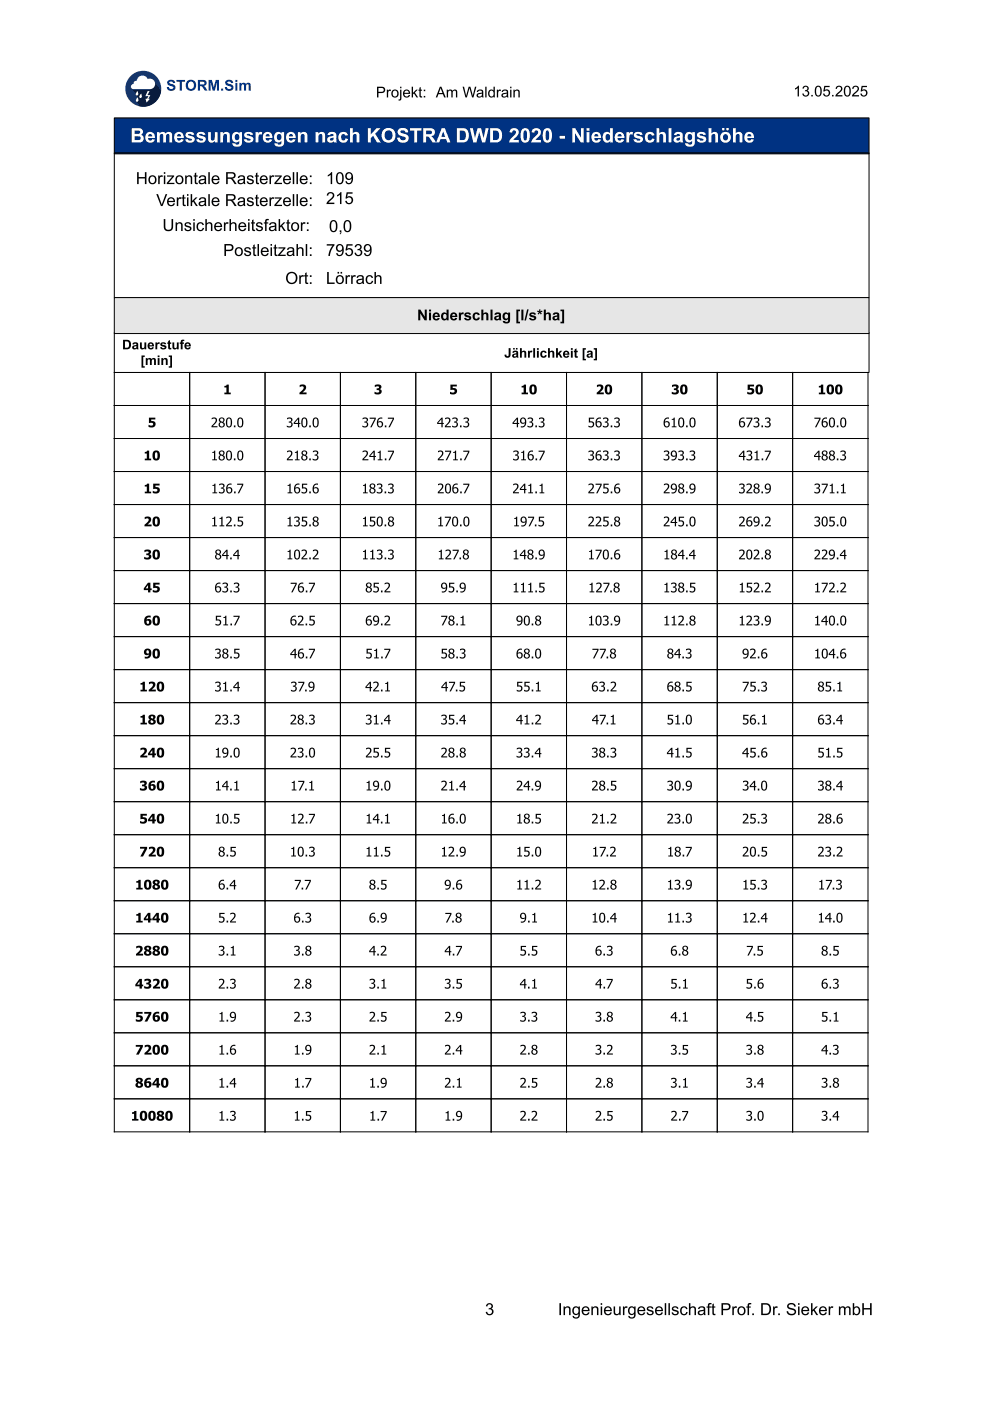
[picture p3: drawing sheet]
<svg xmlns="http://www.w3.org/2000/svg" width="210mm" height="297mm" viewBox="0 0 210 297" stroke-linecap="round" stroke-linejoin="round" font-family="sans-serif">
<circle cx="30.4" cy="18.8" r="3.8" fill="#1a307f"/>
<path d="M27.9 18.7l3.2-2.3 .2 .4a1.12 1.12 0 0 1 1.5 .5l1.4 2a3.8 3.8 0 0 1-4.5 3.3l-.8-1.2 .3-.2v-.6z" fill="#0d173e"/>
<g fill="#fff">
<path d="M29.3 16.5a1.2 1.2 0 0 1 2 .3 1.12 1.12 0 0 1 1.6 .8 1.12 1.12 0 0 1-1.1 1.3h-3.5a.55 .55 0 0 1-.5-.6 .55 .55 0 0 1 .5-.5v-.1a.56 .56 0 0 1 .7-.6z"/>
<path d="M29.2 19.3l.1 .7-.3 .2-.2-.3z"/>
<path d="M29.2 20.6l.2 .7-.4 .3-.2-.3z"/>
<path d="M29.9 19.8l.2 .7-.3 .3-.3-.3z"/>
<path d="M31.3 19.3h.4l-.4 .9h.6l-.5 .7h.4l-.7 .9-.2-.9h.3l.3-.5h-.7z"/>
</g>
<g fill="#000">
<path d="M79.9 18.4h.9a.7 .7 0 0 1 .9 .6 .7 .7 0 0 1-.9 .7h-.6v1h-.3zM80.2 18.7v.8h.6a.42 .42 0 0 0 .6-.4 .42 .42 0 0 0-.6-.4zM82 19h.3v.3l.1-.3h.4l.1 .1-.1 .2a.37 .37 0 0 0-.4 .1 .37 .37 0 0 0-.1 .4v.9h-.3zM83.2 19.2a.81 .81 0 0 1 1.2 .1 .81 .81 0 0 1-.2 1.2 .81 .81 0 0 1-1.1-.2l-.1-.7zM83.4 19.4a.57 .57 0 0 0-.1 .8 .57 .57 0 0 0 .9 0 .57 .57 0 0 0-.1-.8 .57 .57 0 0 0-.7 0zM84.8 18.4h.3v.3h-.3zM84.8 19h.3v2l-.2 .3h-.3l-.1-.2 .3-.2zM85.7 19.2a.77 .77 0 0 1 .9-.1 .77 .77 0 0 1 .4 .8h-1.3a.48 .48 0 0 0 .4 .5 .48 .48 0 0 0 .6-.3l.2 .1a.83 .83 0 0 1-1.2 .3 .83 .83 0 0 1 0-1.3zM85.9 19.3l-.2 .4h1l-.3-.5zM87.3 18.4h.3v1.3l.6-.7h.4l-.6 .6 .7 1.1h-.4l-.5-.9-.2 .2v.7h-.3zM88.9 18.6l.3-.2v.6h.3v.2h-.3v1l.1 .2h.2v.3a.41 .41 0 0 1-.4-.1 .41 .41 0 0 1-.2-.4v-1h-.2v-.2h.2zM89.8 19h.4v.3h-.4zM89.8 20.3h.4v.4h-.4z"/>
<path d="M93.3 18.4h.3l.9 2.3h-.3l-.3-.7h-.9l-.3 .7h-.3zM93.4 18.6l-.4 1.1h.8zM94.7 19h.3v.2a.56 .56 0 0 1 .9 .1 .53 .53 0 0 1 .7-.3 .53 .53 0 0 1 .3 .5v1.2h-.2v-1.1a.34 .34 0 0 0-.3-.4 .34 .34 0 0 0-.4 .3v1.2h-.3v-1.1a.38 .38 0 0 0-.5-.4 .38 .38 0 0 0-.2 .6v.9h-.3zM98.1 18.4h.3l.4 1.9 .6-1.9h.3l.5 1.9 .5-1.9h.3l-.6 2.3h-.3l-.6-2-.5 2h-.3zM101.2 19.2a.74 .74 0 0 1 1-.2 .74 .74 0 0 1 .3 1l.1 .7h-.3l-.1-.2a.58 .58 0 0 1-.8 .2 .58 .58 0 0 1-.2-.9l1-.2a.42 .42 0 0 0-.4-.4 .42 .42 0 0 0-.4 .3h-.3zM101.4 20a.39 .39 0 0 0 .4 .6 .39 .39 0 0 0 .4-.5v-.3zM102.9 18.4h.3v2.3h-.3zM103.7 19.2l.5-.2 .4 .2v-.8h.3v2.3h-.2v-.2a.79 .79 0 0 1-1.1-.2 .79 .79 0 0 1 .1-1.1zM103.9 19.4a.58 .58 0 0 0-.1 .7 .58 .58 0 0 0 .7 .2 .58 .58 0 0 0 .1-.7 .58 .58 0 0 0-.7-.2zM105.3 19h.3v.3l.2-.3h.3l.1 .1-.1 .2a.37 .37 0 0 0-.4 .1 .37 .37 0 0 0-.1 .4v.9h-.3zM106.5 19.2a.74 .74 0 0 1 .9-.2 .74 .74 0 0 1 .3 1l.1 .7h-.3v-.2a.58 .58 0 0 1-.9 .2 .58 .58 0 0 1-.1-.9l1-.2a.42 .42 0 0 0-.4-.4 .42 .42 0 0 0-.5 .3h-.2zM106.7 20a.39 .39 0 0 0 .3 .6 .39 .39 0 0 0 .4-.5l.1-.3zM108.2 18.4h.2v.3h-.2zM108.2 19h.2v1.7h-.2zM108.9 19h.2v.2a.59 .59 0 0 1 .7-.2 .59 .59 0 0 1 .4 .6v1.1h-.3v-1a.41 .41 0 0 0-.4-.5 .41 .41 0 0 0-.4 .6v.9h-.2z"/>
<path d="M168.6 18.7l.8-.5v2.2h-.3v-1.7l-.5 .3zM170.4 18.3a.61 .61 0 0 1 .9 0 .61 .61 0 0 1-.1 .9 .7 .7 0 0 1 0 1.2 .7 .7 0 0 1-1.1-.6h.3a.46 .46 0 0 0 .5 .4 .46 .46 0 0 0 .4-.5 .46 .46 0 0 0-.6-.3v-.3a.39 .39 0 0 0 .5-.3 .39 .39 0 0 0-.4-.4 .39 .39 0 0 0-.4 .4h-.3zM172 20.1h.3v.3h-.3zM173.1 18.3a.81 .81 0 0 1 .9 .1 .81 .81 0 0 1 .2 .9 .82 .82 0 0 1-.7 1.2 .82 .82 0 0 1-.8-1.2l.1-.6zM173.2 18.6a1.26 1.26 0 0 0 .3 1.7 1.22 1.22 0 0 0 .2-1.9zM174.8 18.2h1.1v.3h-.9l-.1 .6a.75 .75 0 0 1 1 .3 .75 .75 0 0 1-.4 1.1 .75 .75 0 0 1-1-.6l.3-.1a.5 .5 0 0 0 .7 .3 .5 .5 0 0 0 .2-.7 .5 .5 0 0 0-.7-.2l-.4 .2zM176.4 20.1h.3v.3h-.3zM177.4 18.3a.74 .74 0 0 1 1.1 .2 .74 .74 0 0 1-.4 1.1l-.6 .6h1.1v.2h-1.5l.3-.6a1.53 1.53 0 0 0 .9-1.2l-.4-.2-.3 .1-.1 .4-.3-.1zM179.2 18.3a.81 .81 0 0 1 1 .1 .81 .81 0 0 1 .2 .9 .82 .82 0 0 1-.8 1.2 .82 .82 0 0 1-.7-1.2l.1-.6zM179.3 18.6a1.26 1.26 0 0 0 .3 1.7 1.22 1.22 0 0 0 .2-1.9zM180.9 18.3a.74 .74 0 0 1 1.2 .2 .74 .74 0 0 1-.5 1.1l-.6 .6h1.1v.2h-1.5l.3-.6a1.53 1.53 0 0 0 .9-1.2l-.4-.2-.3 .1-.1 .4-.3-.1zM182.7 18.2h1.1v.3h-.9l-.1 .6a.75 .75 0 0 1 1.1 .3 .75 .75 0 0 1-.5 1.1 .75 .75 0 0 1-1-.6l.3-.1a.5 .5 0 0 0 .7 .3 .5 .5 0 0 0 .2-.7 .5 .5 0 0 0-.7-.2l-.4 .2z"/>
</g>
<path d="M35.7 17.1a.93 .93 0 0 1 1.4 .5h-.4a.37 .37 0 0 0-.4-.4 .37 .37 0 0 0-.4 .4l.1 .1a.95 .95 0 0 1 1.1 1.2 1.01 1.01 0 0 1-1.7-.4l.4-.1a.43 .43 0 0 0 .5 .5 .43 .43 0 0 0 .3-.5l-.1-.1a.84 .84 0 0 1-1-1.1zM37.4 16.9h1.8v.4h-.6v1.9h-.5v-1.9h-.7zM39.4 18a1.15 1.15 0 0 1 2.3 0 1.15 1.15 0 0 1-2.3 0zM40 17.5a.77 .77 0 0 0-.1 1 .77 .77 0 0 0 .9 .3 .75 .75 0 0 0 .3-1.1 .75 .75 0 0 0-1.1-.2zM42 16.9h.9a.66 .66 0 0 1 .9 .5 .66 .66 0 0 1-.6 .8l.8 1h-.6l-.5-.8-.4-.1-.1 .9h-.4zM42.4 17.3v.6h.6a.29 .29 0 0 0 .3-.3 .29 .29 0 0 0-.3-.3zM44.2 16.9h.7l.4 1.6 .4-1.6h.7v2.3h-.4v-1.8l-.5 1.8h-.4l-.4-1.8v1.8h-.5zM46.9 18.8h.4v.4h-.4zM48 17.1a.93 .93 0 0 1 1.4 .5h-.4a.37 .37 0 0 0-.4-.4 .37 .37 0 0 0-.4 .4l.1 .1a.95 .95 0 0 1 1.1 1.2 1.01 1.01 0 0 1-1.7-.4l.4-.1a.43 .43 0 0 0 .5 .5 .43 .43 0 0 0 .3-.5l-.1-.1a.84 .84 0 0 1-1-1.1zM49.9 16.9h.4v.4h-.4zM49.9 17.6h.4v1.6h-.4zM50.7 17.6h.4v.2l.7-.2 .3 .2a.56 .56 0 0 1 .7-.2 .56 .56 0 0 1 .4 .6v1h-.5v-1.1a.28 .28 0 0 0-.3-.2 .28 .28 0 0 0-.2 .3v1h-.5v-1.1a.28 .28 0 0 0-.3-.2 .28 .28 0 0 0-.2 .3v1h-.5z" fill="#003282"/>
<path d="M24.2 25h160.1v7.6h-160.1z" fill="#003282" stroke="#000" stroke-width=".21"/>
<path d="M27.9 27.2h1.2a.81 .81 0 0 1 1.1 .3 .81 .81 0 0 1-.3 1.1 .86 .86 0 0 1 .5 1.1 .86 .86 0 0 1-1.1 .5h-1.4zM28.5 27.7v.7a.87 .87 0 0 0 1.2-.4l-.1-.3zM28.5 28.9v.8h.9a.41 .41 0 0 0 .4-.5 .41 .41 0 0 0-.5-.3zM31.1 28.3a1.05 1.05 0 0 1 1.3-.2 1.05 1.05 0 0 1 .5 1.2h-1.5a.44 .44 0 0 0 .3 .5 .44 .44 0 0 0 .5-.3l.6 .1a1.1 1.1 0 0 1-1.5 .5 1.1 1.1 0 0 1-.4-1.6zM31.5 28.5l-.1 .4h.9l-.3-.5zM33.3 28h.5v.3l.4-.3h.5l.4 .3a.75 .75 0 0 1 .9-.3 .75 .75 0 0 1 .5 .8v1.4h-.6v-1.5a.43 .43 0 0 0-.6-.2 .43 .43 0 0 0-.1 .7v1h-.6v-1.5a.39 .39 0 0 0-.5-.3 .39 .39 0 0 0-.2 .5v1.3h-.6zM37.2 28.3a1.05 1.05 0 0 1 1.3-.2 1.05 1.05 0 0 1 .5 1.2h-1.5a.44 .44 0 0 0 .3 .5 .44 .44 0 0 0 .6-.3l.5 .1a1.1 1.1 0 0 1-1.5 .5 1.1 1.1 0 0 1-.4-1.6zM37.6 28.5l-.1 .4h.9l-.3-.5zM39.5 28.2a1.13 1.13 0 0 1 1.7 .3l-.5 .1a.38 .38 0 0 0-.4-.3 .38 .38 0 0 0-.4 .4h.1a1.15 1.15 0 0 1 1.3 .8 1.1 1.1 0 0 1-1 .8 1.1 1.1 0 0 1-1.1-.7l.6-.1a.42 .42 0 0 0 .4 .4 .42 .42 0 0 0 .5-.4 1.2 1.2 0 0 1-1.4-1zM41.9 28.2a1.13 1.13 0 0 1 1.7 .3l-.6 .1a.38 .38 0 0 0-.4-.3 .38 .38 0 0 0-.3 .4h.1a1.15 1.15 0 0 1 1.2 .8 1.1 1.1 0 0 1-1 .8 1.1 1.1 0 0 1-1-.7l.6-.1a.42 .42 0 0 0 .4 .4 .42 .42 0 0 0 .4-.4 1.2 1.2 0 0 1-1.3-1zM44.1 28h.6v1a.49 .49 0 0 0 0 .6 .49 .49 0 0 0 .6 .1l.2-.3v-1.4h.6v2.2h-.5v-.3a.78 .78 0 0 1-.9 .3 .78 .78 0 0 1-.6-.8zM46.7 28h.6v.3a.78 .78 0 0 1 .9-.3 .78 .78 0 0 1 .5 .8v1.4h-.6v-1.1a.46 .46 0 0 0-.3-.7 .46 .46 0 0 0-.5 .6v1.2h-.6zM49.4 28.3l.5-.3a.82 .82 0 0 1 .9 .3v-.3h.5v2a1.06 1.06 0 0 1-.9 1.1 1.06 1.06 0 0 1-1.1-.8l.6 .1a.44 .44 0 0 0 .5 .2 .44 .44 0 0 0 .3-.4v-.4a.95 .95 0 0 1-1.2 .2 .95 .95 0 0 1-.3-1.2zM49.9 28.6a.61 .61 0 0 0-.1 .8 .61 .61 0 0 0 .8 .2 .61 .61 0 0 0 .1-.9 .61 .61 0 0 0-.8-.1zM52 28.2a1.13 1.13 0 0 1 1.7 .3l-.6 .1a.38 .38 0 0 0-.4-.3 .38 .38 0 0 0-.3 .4h.1a1.15 1.15 0 0 1 1.2 .8 1.1 1.1 0 0 1-1 .8 1.1 1.1 0 0 1-1-.7l.6-.1a.42 .42 0 0 0 .4 .4 .42 .42 0 0 0 .4-.4 1.2 1.2 0 0 1-1.3-1zM54.2 28h.6v.3l.3-.3 .5 .1-.1 .5a.46 .46 0 0 0-.6 0 .46 .46 0 0 0-.1 .6v1h-.6zM56 28.3a1.05 1.05 0 0 1 1.3-.2 1.05 1.05 0 0 1 .5 1.2h-1.5a.44 .44 0 0 0 .3 .5 .44 .44 0 0 0 .6-.3l.5 .1a1.1 1.1 0 0 1-1.5 .5 1.1 1.1 0 0 1-.4-1.6zM56.4 28.5l-.1 .4h.9l-.3-.5zM58.4 28.3l.4-.3a.82 .82 0 0 1 .9 .3v-.3h.5v2a1.06 1.06 0 0 1-.8 1.1 1.06 1.06 0 0 1-1.2-.8l.6 .1a.44 .44 0 0 0 .6 .2 .44 .44 0 0 0 .3-.4v-.4a.95 .95 0 0 1-1.3 .2 .95 .95 0 0 1-.3-1.2zM58.8 28.6a.61 .61 0 0 0-.1 .8 .61 .61 0 0 0 .8 .2 .61 .61 0 0 0 .2-.9 .61 .61 0 0 0-.9-.1zM60.9 28.3a1.05 1.05 0 0 1 1.3-.2 1.05 1.05 0 0 1 .5 1.2h-1.5a.44 .44 0 0 0 .4 .5 .44 .44 0 0 0 .5-.3l.6 .1a1.1 1.1 0 0 1-1.6 .5 1.1 1.1 0 0 1-.3-1.6zM61.4 28.5l-.1 .4h.8l-.2-.5zM63.2 28h.5v.3a.78 .78 0 0 1 .9-.3 .78 .78 0 0 1 .6 .8v1.4h-.6v-1.1a.46 .46 0 0 0-.4-.7 .46 .46 0 0 0-.4 .6l-.1 1.2h-.5zM66.9 28h.6v.3a.78 .78 0 0 1 .9-.3 .78 .78 0 0 1 .5 .8v1.4h-.5v-1.1a.46 .46 0 0 0-.4-.7 .46 .46 0 0 0-.5 .6v1.2h-.6zM69.6 28.2a.96 .96 0 0 1 1-.3 .96 .96 0 0 1 .7 .9l.1 1.4h-.5l-.1-.2a.72 .72 0 0 1-1.1 .2 .72 .72 0 0 1 0-1.1l1-.3a.39 .39 0 0 0-.3-.4 .39 .39 0 0 0-.4 .3l-.6-.1zM70.1 29.3a.39 .39 0 0 0 .4 .6 .39 .39 0 0 0 .2-.6v-.1zM72 28.3a1.06 1.06 0 0 1 1.8 .4l-.6 .1a.46 .46 0 0 0-.6-.4 .46 .46 0 0 0-.3 .7 .48 .48 0 0 0 .3 .6 .48 .48 0 0 0 .6-.3l.6 .1a1.1 1.1 0 0 1-1.5 .6 1.1 1.1 0 0 1-.4-1.6zM74.2 27.2h.6v1.1a.79 .79 0 0 1 1-.3 .79 .79 0 0 1 .4 .9v1.3h-.6v-1.4a.46 .46 0 0 0-.6-.4 .46 .46 0 0 0-.2 .7v1.1h-.6zM78 27.2h.6v1.3l1.2-1.3h.9l-1.2 1.2 1.2 1.8h-.8l-.8-1.4-.5 .5v.9h-.6zM81.3 27.5a1.53 1.53 0 0 1 2.2 .2 1.53 1.53 0 0 1-.2 2.2 1.53 1.53 0 0 1-2.2-.3 1.88 1.88 0 0 1 .2-2.1zM81.8 27.9a1.02 1.02 0 0 0-.2 1.3 1.02 1.02 0 0 0 1.2 .4 1.07 1.07 0 0 0 .4-1.2 1.07 1.07 0 0 0-1.1-.7zM84.5 27.4a1.28 1.28 0 0 1 2.1 .6l-.7 .1a.53 .53 0 0 0-.5-.5 .53 .53 0 0 0-.5 .4l.4 .2a1.18 1.18 0 0 1 1.3 1.3 1.29 1.29 0 0 1-1.3 .8 1.29 1.29 0 0 1-1.1-1.1h.6a.63 .63 0 0 0 .6 .5 .63 .63 0 0 0 .6-.5l-.2-.2a1.23 1.23 0 0 1-1.4-1.3zM86.9 27.2h2.4v.5h-.9v2.5h-.6v-2.5h-.9zM89.7 27.2h1.3a.88 .88 0 0 1 1.2 .6 .88 .88 0 0 1-.8 1.1l1.1 1.3h-.8l-.4-.7a.82 .82 0 0 0-.9-.6v1.3h-.7zM90.4 27.7v.8h.4a.49 .49 0 0 0 .6-.1 .49 .49 0 0 0 .1-.6zM93.7 27.2h.6l1.2 3h-.6l-.3-.7h-1.2l-.3 .7h-.6zM94 27.9l-.4 1.1h.8zM96.9 27.2h1.1a1.52 1.52 0 0 1 1.2 2.4 1.19 1.19 0 0 1-1.2 .6h-1.1zM97.5 27.7v2h.4a1 1 0 0 0 .8-1.5 .99 .99 0 0 0-1.2-.5zM99.6 27.2h.7l.4 2.1 .6-2.1h.7l.5 2.1 .5-2.1h.6l-.7 3h-.7l-.6-2.3-.6 2.3h-.7zM103.9 27.2h1.1a1.52 1.52 0 0 1 1.3 2.4 1.19 1.19 0 0 1-1.2 .6h-1.2zM104.5 27.7v2h.5a1 1 0 0 0 .8-1.5 .99 .99 0 0 0-1.3-.5zM108.3 27.4a1 1 0 0 1 1.5 .2 1 1 0 0 1-.3 1.4l-.7 .7h1.2v.5h-2.1a3.2 3.2 0 0 1 1.4-1.8 .43 .43 0 0 0-.1-.7 .43 .43 0 0 0-.6 .4h-.6zM110.7 27.5a.96 .96 0 0 1 1.1-.2 .96 .96 0 0 1 .5 1v.4a1.1 1.1 0 0 1-.2 1.2 1.1 1.1 0 0 1-1.3 .2 2.35 2.35 0 0 1-.1-2.6zM111.2 27.7l-.2 .4a1.45 1.45 0 0 0 .4 1.7h.1a2.13 2.13 0 0 0 0-2.1zM113 27.4a1 1 0 0 1 1.5 .2 1 1 0 0 1-.3 1.4l-.7 .7h1.2v.5h-2.1a3.2 3.2 0 0 1 1.4-1.8 .43 .43 0 0 0-.1-.7 .43 .43 0 0 0-.6 .4h-.6zM115.4 27.5a.96 .96 0 0 1 1.1-.2 .96 .96 0 0 1 .5 1v.4a1.1 1.1 0 0 1-.2 1.2 1.1 1.1 0 0 1-1.3 .2 2.35 2.35 0 0 1-.1-2.6zM115.9 27.7l-.2 .4a1.45 1.45 0 0 0 .4 1.7h.1a2.13 2.13 0 0 0 0-2.1zM118.7 28.8h1.1v.6h-1.1zM121.3 27.2h.6l1.3 2v-2h.5v3h-.6l-1.2-2v2h-.6zM124.4 27.2h.6v.5h-.6zM124.4 28h.6v2.2h-.6zM125.7 28.3a1.05 1.05 0 0 1 1.3-.2 1.05 1.05 0 0 1 .4 1.2h-1.4a.44 .44 0 0 0 .3 .5 .44 .44 0 0 0 .5-.3l.6 .1a1.1 1.1 0 0 1-1.5 .5 1.1 1.1 0 0 1-.4-1.6zM126.1 28.5l-.1 .4h.9l-.3-.5zM128 28.3l.7-.3 .7 .3v-1.1h.5v3h-.5v-.3a.91 .91 0 0 1-1.1 .3 .91 .91 0 0 1-.5-1.1zM128.5 28.6a.69 .69 0 0 0-.1 .7 .69 .69 0 0 0 .7 .5 .71 .71 0 0 0 .3-.8 .71 .71 0 0 0-.7-.6zM130.6 28.3a1.05 1.05 0 0 1 1.3-.2 1.05 1.05 0 0 1 .5 1.2h-1.5a.44 .44 0 0 0 .3 .5 .44 .44 0 0 0 .6-.3l.6 .1a1.1 1.1 0 0 1-1.6 .5 1.1 1.1 0 0 1-.3-1.6zM131.1 28.5l-.2 .4h.9l-.3-.5zM132.8 28h.6v.3l.3-.3 .5 .1-.1 .5a.46 .46 0 0 0-.6 0 .46 .46 0 0 0-.1 .6v1h-.6zM134.6 28.2a1.13 1.13 0 0 1 1.7 .3l-.6 .1a.38 .38 0 0 0-.4-.3 .38 .38 0 0 0-.3 .4h.1a1.15 1.15 0 0 1 1.2 .8 1.1 1.1 0 0 1-1 .8 1.1 1.1 0 0 1-1-.7l.6-.1a.42 .42 0 0 0 .4 .4 .42 .42 0 0 0 .4-.4 1.2 1.2 0 0 1-1.3-1zM137 28.3a1.06 1.06 0 0 1 1.8 .4l-.6 .1a.46 .46 0 0 0-.6-.4 .46 .46 0 0 0-.3 .7 .48 .48 0 0 0 .3 .6 .48 .48 0 0 0 .6-.3l.6 .1a1.1 1.1 0 0 1-1.6 .6 1.1 1.1 0 0 1-.4-1.6zM139.2 27.2h.6v1.1a.79 .79 0 0 1 1-.3 .79 .79 0 0 1 .4 .9v1.3h-.6v-1.4a.46 .46 0 0 0-.6-.4 .46 .46 0 0 0-.2 .7v1.1h-.6zM141.8 27.2h.6v3h-.6zM143 28.2a.96 .96 0 0 1 1.1-.3 .96 .96 0 0 1 .6 .9l.2 1.4h-.6l-.1-.2a.72 .72 0 0 1-1.1 .2 .72 .72 0 0 1 .1-1.1l1-.3a.39 .39 0 0 0-.4-.4 .39 .39 0 0 0-.4 .3l-.5-.1zM143.5 29.3a.39 .39 0 0 0 .4 .6 .39 .39 0 0 0 .3-.6v-.1zM145.5 28.3l.4-.3a.82 .82 0 0 1 .9 .3v-.3h.5v2a1.06 1.06 0 0 1-.8 1.1 1.06 1.06 0 0 1-1.2-.8l.6 .1a.44 .44 0 0 0 .5 .2 .44 .44 0 0 0 .3-.4v-.4a.95 .95 0 0 1-1.2 .2 .95 .95 0 0 1-.3-1.2zM145.9 28.6a.61 .61 0 0 0-.1 .8 .61 .61 0 0 0 .8 .2 .61 .61 0 0 0 .1-.9 .61 .61 0 0 0-.8-.1zM148 28.2a1.13 1.13 0 0 1 1.7 .3l-.6 .1a.38 .38 0 0 0-.4-.3 .38 .38 0 0 0-.3 .4h.1a1.15 1.15 0 0 1 1.2 .8 1.1 1.1 0 0 1-1 .8 1.1 1.1 0 0 1-1-.7l.6-.1a.42 .42 0 0 0 .4 .4 .42 .42 0 0 0 .4-.4 1.2 1.2 0 0 1-1.3-1zM150.2 27.2h.6v1.1a.79 .79 0 0 1 1-.3 .79 .79 0 0 1 .4 .9v1.3h-.5v-1.4a.46 .46 0 0 0-.7-.4 .46 .46 0 0 0-.2 .7v1.1h-.6zM152.7 29.1a1.15 1.15 0 0 1 2.3 0 1.15 1.15 0 0 1-2.3 0zM153.4 28.6a.61 .61 0 0 0 0 .9 .61 .61 0 0 0 .9 0 .61 .61 0 0 0 0-.8 .61 .61 0 0 0-.9-.1zM153.1 27.1h.5v.5h-.5zM154 27.1h.5v.5h-.5zM155.4 27.2h.6v1.1a.79 .79 0 0 1 1-.3 .79 .79 0 0 1 .4 .9v1.3h-.6v-1.4a.46 .46 0 0 0-.6-.4 .46 .46 0 0 0-.2 .7v1.1h-.6zM158.1 28.3a1.05 1.05 0 0 1 1.3-.2 1.05 1.05 0 0 1 .5 1.2h-1.5a.44 .44 0 0 0 .3 .5 .44 .44 0 0 0 .6-.3l.5 .1a1.1 1.1 0 0 1-1.5 .5 1.1 1.1 0 0 1-.3-1.6zM158.6 28.5l-.2 .4h.9l-.3-.5z" fill="#fff"/>
<path d="M24.2 32.4h160.1v30.7h-160.1zM24.2 70.5h160.1v8.5h-160.1z" fill="none" stroke="#000" stroke-width=".21"/>
<g fill="#000">
<path d="M29.1 36.5h.3v1h1.3v-1h.4v2.5h-.4v-1.2h-1.3v1.2h-.3zM31.7 37.4a.92 .92 0 0 1 1.3 .1 .92 .92 0 0 1-.1 1.3 .92 .92 0 0 1-1.3-.2l-.1-.8zM31.9 37.6a.68 .68 0 0 0-.1 .8 .68 .68 0 0 0 .8 .3 .66 .66 0 0 0 .3-.9 .66 .66 0 0 0-1-.2zM33.5 37.2h.3v.3l.2-.3h.4l.1 .1-.1 .2a.41 .41 0 0 0-.5 .1 .41 .41 0 0 0 0 .5v.9h-.4zM34.7 36.5h.3v.4h-.3zM34.7 37.2h.3v1.8h-.3zM35.4 37.2h1.5v.2l-1.2 1.4h1.3v.2h-1.6v-.2l1.1-1.4-1.1 .1zM37.5 37.4a.92 .92 0 0 1 1.3 .1 .92 .92 0 0 1-.2 1.3 .92 .92 0 0 1-1.3-.2l-.1-.8zM37.7 37.6a.68 .68 0 0 0-.2 .8 .68 .68 0 0 0 .8 .3 .66 .66 0 0 0 .3-.9 .66 .66 0 0 0-.9-.2zM39.3 37.2h.2v.3a.65 .65 0 0 1 .8-.3 .65 .65 0 0 1 .5 .7v1.1h-.4v-1.1a.45 .45 0 0 0-.5-.5 .45 .45 0 0 0-.3 .6v1h-.3zM41.3 36.7l.3-.1v.6h.3v.2h-.3v1.1l.1 .2 .2 .1 .1 .2a.46 .46 0 0 1-.6 0 .46 .46 0 0 1-.1-.5v-1.1h-.2v-.2h.2zM42.3 37.4a.83 .83 0 0 1 1.1-.2 .83 .83 0 0 1 .3 1.1l.1 .7h-.3l-.1-.2a.66 .66 0 0 1-.9 .3 .66 .66 0 0 1-.3-.9l1.2-.3a.46 .46 0 0 0-.4-.5 .46 .46 0 0 0-.5 .4l-.3-.1zM42.5 38.3a.33 .33 0 0 0 0 .5 .33 .33 0 0 0 .5 0l.3-.3 .1-.4zM44.2 36.5h.3v2.5h-.3zM45.1 37.4a.86 .86 0 0 1 1-.1 .86 .86 0 0 1 .4 .9h-1.3a.53 .53 0 0 0 .4 .6 .53 .53 0 0 0 .6-.4l.3 .1a.91 .91 0 0 1-1.3 .5 .91 .91 0 0 1-.2-1.4zM45.4 37.6l-.2 .3h1l-.3-.5zM47.9 36.5h1.2a.7 .7 0 0 1 .9 .6 .7 .7 0 0 1-.7 .8l.9 1.1h-.4l-.4-.5a.77 .77 0 0 0-.7-.6h-.4v1.1h-.4zM48.3 36.8v.8h.7a.44 .44 0 0 0 .6-.3 .44 .44 0 0 0-.5-.5zM50.5 37.4a.83 .83 0 0 1 1.1-.2 .83 .83 0 0 1 .3 1.1l.1 .7h-.3v-.2a.66 .66 0 0 1-.9 .3 .66 .66 0 0 1-.3-.9l1.1-.3a.46 .46 0 0 0-.4-.5 .46 .46 0 0 0-.5 .4l-.3-.1zM50.8 38.3a.33 .33 0 0 0 0 .5 .33 .33 0 0 0 .4 0l.4-.3v-.4zM52.5 37.4a.8 .8 0 0 1 1.3 .3h-.3a.36 .36 0 0 0-.5-.3 .36 .36 0 0 0-.3 .4l.2 .1a.68 .68 0 0 1 .7 .2 .68 .68 0 0 1 .1 .7 .82 .82 0 0 1-1.4-.3l.3-.1a.41 .41 0 0 0 .5 .5 .41 .41 0 0 0 .3-.5l-.1-.1a.81 .81 0 0 1-.9-.7zM54.3 36.7l.3-.1v.6h.3v.2h-.3v1.1v.2l.3 .1v.2a.46 .46 0 0 1-.5 0 .46 .46 0 0 1-.1-.5v-1.1h-.3v-.2h.3zM55.3 37.4a.86 .86 0 0 1 1-.1 .86 .86 0 0 1 .5 .9h-1.4a.53 .53 0 0 0 .4 .6 .53 .53 0 0 0 .6-.4l.4 .1a.91 .91 0 0 1-1.3 .5 .91 .91 0 0 1-.3-1.4zM55.6 37.6l-.2 .3h1l-.3-.5zM57.1 37.2h.3v.3l.2-.3h.4l.1 .1-.1 .2a.41 .41 0 0 0-.4 .1 .41 .41 0 0 0-.1 .5v.9h-.4zM58.2 37.2h1.5v.2l-1.1 1.4h1.2v.2h-1.6v-.2l1.1-1.4-1.1 .1zM60.2 37.4a.86 .86 0 0 1 1.1-.1 .86 .86 0 0 1 .4 .9h-1.4a.53 .53 0 0 0 .4 .6 .53 .53 0 0 0 .7-.4l.3 .1a.91 .91 0 0 1-1.3 .5 .91 .91 0 0 1-.3-1.4zM60.5 37.6l-.2 .3h1.1l-.4-.5zM62.1 36.5h.3v2.5h-.3zM62.9 36.5h.3v2.5h-.3zM63.8 37.4a.86 .86 0 0 1 1-.1 .86 .86 0 0 1 .4 .9h-1.3a.53 .53 0 0 0 .4 .6 .53 .53 0 0 0 .6-.4l.3 .1a.91 .91 0 0 1-1.3 .5 .91 .91 0 0 1-.2-1.4zM64 37.6l-.1 .3h1l-.3-.5zM65.7 37.2h.4v.4h-.4zM65.7 38.7h.4v.3h-.4z"/>
<path d="M69.5 37.1l.7-.6h.2v2.5h-.3v-1.9l-.6 .3zM71.6 36.6a.91 .91 0 0 1 1 .1 .91 .91 0 0 1 .3 1.1 .92 .92 0 0 1-.3 1 .92 .92 0 0 1-1 .2 1.93 1.93 0 0 1 0-2.4zM71.7 36.9a1.62 1.62 0 0 0 .2 1.9h.3a1.57 1.57 0 0 0 0-2zM73.4 36.7a.9 .9 0 0 1 1.1 0 .9 .9 0 0 1 .4 1 .97 .97 0 0 1-.3 1.1 .97 .97 0 0 1-1.1 .1l-.3-.5h.3a.53 .53 0 0 0 .7 .4 .53 .53 0 0 0 .3-.7v-.3a.8 .8 0 0 1-1.1 .1 .8 .8 0 0 1 0-1.2zM73.4 37.3a.55 .55 0 0 0 1.1 0 .55 .55 0 0 0-1.1 0z"/>
<path d="M33.1 41.2h.4l.8 2.2 .8-2.2h.4l-1 2.5h-.4zM35.7 42.1a.86 .86 0 0 1 1-.2 .86 .86 0 0 1 .4 1h-1.4a.53 .53 0 0 0 .4 .6 .53 .53 0 0 0 .7-.4h.3a.91 .91 0 0 1-1.3 .5 .91 .91 0 0 1-.3-1.3zM35.9 42.2l-.1 .4h1l-.4-.5zM37.5 41.9h.3v.2l.2-.2 .3-.1 .2 .1-.1 .3a.41 .41 0 0 0-.5 0 .41 .41 0 0 0-.1 .5v1h-.3zM38.7 41.4l.3-.2v.7h.3v.2h-.3v1.1l.1 .2h.2l.1 .3a.46 .46 0 0 1-.5-.1 .46 .46 0 0 1-.2-.4v-1.1h-.2v-.2h.2zM39.6 41.2h.4v.3h-.4zM39.6 41.9h.4v1.8h-.4zM40.4 41.2h.3v1.4l.8-.7h.4l-.7 .6 .7 1.2h-.3l-.6-.9-.3 .2v.7h-.3zM42.3 42.1a.83 .83 0 0 1 1.1-.2 .83 .83 0 0 1 .3 1l.1 .8h-.3l-.1-.2a.66 .66 0 0 1-.9 .2 .66 .66 0 0 1-.3-.8l1.2-.4a.46 .46 0 0 0-.4-.5 .46 .46 0 0 0-.5 .4h-.3zM42.5 43a.33 .33 0 0 0 0 .4 .33 .33 0 0 0 .5 .1l.3-.3 .1-.4zM44.2 41.2h.3v2.5h-.3zM45.1 42.1a.86 .86 0 0 1 1-.2 .86 .86 0 0 1 .4 1h-1.3a.53 .53 0 0 0 .4 .6 .53 .53 0 0 0 .6-.4h.3a.91 .91 0 0 1-1.3 .5 .91 .91 0 0 1-.2-1.3zM45.4 42.2l-.2 .4h1l-.3-.5zM47.9 41.2h1.2a.7 .7 0 0 1 .9 .5 .7 .7 0 0 1-.7 .8l.9 1.2h-.4l-.4-.5a.77 .77 0 0 0-.7-.6h-.4v1.1h-.4zM48.3 41.4v.9h.7a.44 .44 0 0 0 .6-.4 .44 .44 0 0 0-.5-.5zM50.5 42.1a.83 .83 0 0 1 1.1-.2 .83 .83 0 0 1 .3 1l.1 .8h-.3v-.2a.66 .66 0 0 1-.9 .2 .66 .66 0 0 1-.3-.8l1.1-.4a.46 .46 0 0 0-.4-.5 .46 .46 0 0 0-.5 .4h-.3zM50.8 43a.33 .33 0 0 0 0 .4 .33 .33 0 0 0 .4 .1l.4-.3v-.4zM52.5 42a.8 .8 0 0 1 1.3 .3l-.3 .1a.36 .36 0 0 0-.5-.4 .36 .36 0 0 0-.3 .5h.2a.68 .68 0 0 1 .7 .2 .68 .68 0 0 1 .1 .7 .82 .82 0 0 1-1.4-.3h.3a.41 .41 0 0 0 .5 .4 .41 .41 0 0 0 .3-.5h-.1a.81 .81 0 0 1-.9-.8zM54.3 41.4l.3-.2v.7h.3v.2h-.3v1.1v.2h.3v.3a.46 .46 0 0 1-.5-.1 .46 .46 0 0 1-.1-.4v-1.1h-.3v-.2h.3zM55.3 42.1a.86 .86 0 0 1 1-.2 .86 .86 0 0 1 .5 1h-1.4a.53 .53 0 0 0 .4 .6 .53 .53 0 0 0 .6-.4h.4a.91 .91 0 0 1-1.3 .5 .91 .91 0 0 1-.3-1.3zM55.6 42.2l-.2 .4h1l-.3-.5zM57.1 41.9h.3v.2l.2-.2 .4-.1 .1 .1-.1 .3a.41 .41 0 0 0-.4 0 .41 .41 0 0 0-.1 .5v1h-.4zM58.2 41.9h1.5v.2l-1.1 1.3h1.2v.3h-1.6v-.3l1.1-1.3h-1.1zM60.2 42.1a.86 .86 0 0 1 1.1-.2 .86 .86 0 0 1 .4 1h-1.4a.53 .53 0 0 0 .4 .6 .53 .53 0 0 0 .7-.4h.3a.91 .91 0 0 1-1.3 .5 .91 .91 0 0 1-.3-1.3zM60.5 42.2l-.2 .4h1.1l-.4-.5zM62.1 41.2h.3v2.5h-.3zM62.9 41.2h.3v2.5h-.3zM63.8 42.1a.86 .86 0 0 1 1-.2 .86 .86 0 0 1 .4 1h-1.3a.53 .53 0 0 0 .4 .6 .53 .53 0 0 0 .6-.4h.3a.91 .91 0 0 1-1.3 .5 .91 .91 0 0 1-.2-1.3zM64 42.2l-.1 .4h1l-.3-.5zM65.7 41.9h.4v.3h-.4zM65.7 43.3h.4v.4h-.4z"/>
<path d="M47.6 51.7h.9a.78 .78 0 0 1 1 .8 .78 .78 0 0 1-.9 .7h-.7v1.1h-.3zM47.9 52v.9h.7a.47 .47 0 0 0 .6-.4 .47 .47 0 0 0-.6-.5zM50.1 52.6a.92 .92 0 0 1 1.3 .2 .92 .92 0 0 1-.2 1.3 .92 .92 0 0 1-1.3-.2l-.1-.9zM50.2 52.8a.68 .68 0 0 0-.1 .9 .68 .68 0 0 0 .8 .3 .66 .66 0 0 0 .3-.9 .66 .66 0 0 0-1-.3zM51.9 52.6a.8 .8 0 0 1 1.3 .3l-.3 .1a.36 .36 0 0 0-.4-.4 .36 .36 0 0 0-.3 .4l.1 .1a.68 .68 0 0 1 .7 .2 .68 .68 0 0 1 .2 .7 .82 .82 0 0 1-1.5-.3h.3a.41 .41 0 0 0 .5 .4 .41 .41 0 0 0 .3-.5h-.1a.81 .81 0 0 1-.9-.8zM53.7 52l.3-.2v.6h.3v.3h-.3v1.1l.1 .2h.2l.1 .3a.46 .46 0 0 1-.6-.1 .46 .46 0 0 1-.1-.5v-1h-.2v-.3h.2zM54.6 51.7h.3v2.6h-.3zM55.5 52.7a.86 .86 0 0 1 1-.2 .86 .86 0 0 1 .5 .9h-1.4a.53 .53 0 0 0 .4 .6 .53 .53 0 0 0 .6-.3h.4a.91 .91 0 0 1-1.3 .5 .91 .91 0 0 1-.3-1.4zM55.8 52.8l-.2 .4h1.1l-.4-.5zM57.4 51.7h.3v.4h-.3zM57.4 52.4h.3v1.9h-.3zM58.2 52l.3-.2v.6h.3v.3h-.3v1.1l.1 .2h.2l.1 .3a.46 .46 0 0 1-.5-.1 .46 .46 0 0 1-.2-.5v-1h-.2v-.3h.2zM59 52.4h1.5v.2l-1.2 1.4h1.3v.3h-1.6v-.3l1.1-1.3h-1.1zM61 52.6a.83 .83 0 0 1 1.1-.1 .83 .83 0 0 1 .3 1l.1 .8h-.3l-.1-.3a.66 .66 0 0 1-.9 .3 .66 .66 0 0 1-.3-.9l1.2-.3a.46 .46 0 0 0-.4-.5 .46 .46 0 0 0-.6 .4h-.3zM61.2 53.6a.33 .33 0 0 0 0 .4 .33 .33 0 0 0 .5 0l.3-.2 .1-.4zM62.9 51.7h.3v.9a.66 .66 0 0 1 .7-.2 .66 .66 0 0 1 .5 .7v1.2h-.4v-1.2a.45 .45 0 0 0-.5-.4 .45 .45 0 0 0-.3 .6v1h-.3zM64.8 51.7h.3v2.6h-.3zM65.7 52.4h.4v.4h-.4zM65.7 53.9h.4v.4h-.4z"/>
<path d="M61 58a1.26 1.26 0 0 1 1.9 .1 1.26 1.26 0 0 1-.4 1.9 1.26 1.26 0 0 1-1.8-.6v-.7zM61.2 58.2a1.01 1.01 0 0 0-.1 1.2 1.01 1.01 0 0 0 1.2 .4 1.01 1.01 0 0 0 .4-1.3 1.01 1.01 0 0 0-1.3-.5zM63.5 58.4h.2v.2l.2-.2 .4-.1 .2 .1-.2 .3a.41 .41 0 0 0-.4 .1 .41 .41 0 0 0-.1 .4v1h-.3zM64.7 57.9l.3-.2v.7h.3v.2h-.3v1.1l.1 .2h.2l.1 .3a.46 .46 0 0 1-.5 0 .46 .46 0 0 1-.2-.5v-1.1h-.2v-.2h.2zM65.7 58.4h.4v.3h-.4zM65.7 59.8h.4v.4h-.4z"/>
<path d="M70.3 46.8a.91 .91 0 0 1 1 .1 .91 .91 0 0 1 .2 1 .92 .92 0 0 1-.2 1 .92 .92 0 0 1-1 .2 1.93 1.93 0 0 1 0-2.3zM70.4 47.1a1.62 1.62 0 0 0 .2 1.9h.3a1.57 1.57 0 0 0-.1-2.1zM72 48.8h.4v.6l-.3 .3-.1-.1 .2-.4h-.2zM73.2 46.8a.91 .91 0 0 1 1.1 .1 .91 .91 0 0 1 .2 1 .92 .92 0 0 1-.2 1 .92 .92 0 0 1-1.1 .2 1.93 1.93 0 0 1 0-2.3zM73.3 47.1a1.62 1.62 0 0 0 .2 1.9h.3a1.57 1.57 0 0 0 0-2.1z"/>
<path d="M69.5 40.9a.83 .83 0 0 1 1.3 .2 .83 .83 0 0 1-.5 1.2l-.7 .7h1.3v.3h-1.7l.4-.7a1.71 1.71 0 0 0 .9-1.4l-.4-.2a.47 .47 0 0 0-.5 .5h-.3zM71.5 41.4l.7-.7h.2v2.6h-.3v-2l-.6 .4zM73.5 40.8h1.3v.3h-1.1l-.1 .6a.84 .84 0 0 1 1.2 .4 .84 .84 0 0 1-.5 1.2 .84 .84 0 0 1-1.1-.7h.3a.56 .56 0 0 0 .7 .3 .56 .56 0 0 0 .4-.7 .56 .56 0 0 0-.7-.3l-.4 .2h-.3z"/>
</g>
<path d="M24.2 63.1h160.1v7.6h-160.1z" fill="#e6e6e6" stroke="#000" stroke-width=".21"/>
<g fill="#000">
<path d="M31.6 88.5h1.3v.4h-.8v.4a.74 .74 0 0 1 .9 .7 .74 .74 0 0 1-1.1 .6l-.4-.1v-.4a.5 .5 0 0 0 .6 .2 .5 .5 0 0 0 .3-.5l-.8-.1zM47.6 81.8h.3l.2-.3h.4v1.7h.4v.4h-1.3v-.4h.4v-1h-.4zM63.5 81.6a.78 .78 0 0 1 1.1 0 .78 .78 0 0 1 .2 1l-.7 .6h.9v.4h-1.5v-.3l.2-.2a.75 .75 0 0 0 .5-1.2l-.7 .2zM79.5 81.6l.3-.1a.66 .66 0 0 1 .8 0 .66 .66 0 0 1 .2 .8l-.3 .2a.61 .61 0 0 1 .4 .8 .61 .61 0 0 1-.8 .3l-.7-.1v-.4l.5 .1a.34 .34 0 0 0 .4 0 .34 .34 0 0 0 0-.5 .34 .34 0 0 0-.4 0v-.4a.28 .28 0 0 0 .4 0 .28 .28 0 0 0 0-.4 .28 .28 0 0 0-.4 0l-.4 .2zM95.5 81.5h1.4v.4h-.9v.4a.74 .74 0 0 1 1 .7 .74 .74 0 0 1-1.1 .6l-.5-.1v-.4a.5 .5 0 0 0 .6 .2 .5 .5 0 0 0 .3-.6h-.8zM103.3 276.5a.68 .68 0 0 1 1 0 .68 .68 0 0 1-.1 1 .78 .78 0 0 1 0 1.3 .78 .78 0 0 1-1.2-.6l.3-.1a.51 .51 0 0 0 .6 .5 .51 .51 0 0 0 .4-.7 .51 .51 0 0 0-.7-.3v-.2a.44 .44 0 0 0 .6-.4 .44 .44 0 0 0-.4-.5 .44 .44 0 0 0-.5 .5l-.3-.1z"/>
<path d="M34.7 46.4h.4v1.5a.68 .68 0 0 0 .6 .8 .68 .68 0 0 0 .7-.8v-1.5h.3v1.5a1 1 0 0 1-1 1.1 1 1 0 0 1-1-1.1zM37.2 47.1h.3v.3a.65 .65 0 0 1 .8-.3 .65 .65 0 0 1 .4 .8v1.1h-.3v-1.1a.45 .45 0 0 0-.5-.5 .45 .45 0 0 0-.4 .6v1h-.3zM39.3 47.3a.8 .8 0 0 1 1.2 .3l-.3 .1a.36 .36 0 0 0-.4-.4 .36 .36 0 0 0-.3 .5h.2a.68 .68 0 0 1 .7 .2 .68 .68 0 0 1 .1 .7 .82 .82 0 0 1-1.4-.3h.3a.41 .41 0 0 0 .4 .4 .41 .41 0 0 0 .4-.5h-.1a.81 .81 0 0 1-1-.8zM41 46.4h.3v.4h-.3zM41 47.1h.3v1.9h-.3zM41.9 47.3a.78 .78 0 0 1 1.3 .4h-.3a.5 .5 0 0 0-.6-.3 .5 .5 0 0 0-.3 .7 .51 .51 0 0 0 .3 .6 .51 .51 0 0 0 .7-.4h.3a.85 .85 0 0 1-1.2 .6 .85 .85 0 0 1-.4-1.2zM43.5 46.4h.4v1a.66 .66 0 0 1 .7-.3 .66 .66 0 0 1 .4 .7v1.2h-.3v-1.2a.45 .45 0 0 0-.5-.4 .45 .45 0 0 0-.3 .6v1h-.4zM45.6 47.4a.86 .86 0 0 1 1.1-.2 .86 .86 0 0 1 .4 .9h-1.4a.53 .53 0 0 0 .4 .6 .53 .53 0 0 0 .7-.3h.3a.91 .91 0 0 1-1.3 .5 .91 .91 0 0 1-.3-1.3zM45.9 47.5l-.2 .4h1.1l-.4-.5zM47.5 47.1h.3v.3l.2-.2 .3-.1 .2 .1-.1 .3a.41 .41 0 0 0-.5 0 .41 .41 0 0 0-.1 .5v1h-.3zM48.7 46.4h.3v1a.66 .66 0 0 1 .7-.3 .66 .66 0 0 1 .5 .7v1.2h-.4v-1.2a.45 .45 0 0 0-.5-.4 .45 .45 0 0 0-.3 .6v1h-.3zM50.8 47.4a.86 .86 0 0 1 1-.2 .86 .86 0 0 1 .4 .9h-1.4a.53 .53 0 0 0 .5 .6 .53 .53 0 0 0 .6-.3h.3a.91 .91 0 0 1-1.3 .5 .91 .91 0 0 1-.3-1.3zM51 47.5l-.1 .4h1l-.4-.5zM52.6 46.4h.3v.4h-.3zM52.6 47.1h.3v1.9h-.3zM53.4 46.7l.3-.2v.6h.4v.3h-.4v1.1l.1 .2h.3v.3a.46 .46 0 0 1-.5-.1 .46 .46 0 0 1-.2-.5v-1h-.2v-.3h.2zM54.4 47.3a.8 .8 0 0 1 1.3 .3l-.3 .1a.36 .36 0 0 0-.4-.4 .36 .36 0 0 0-.3 .5h.1a.68 .68 0 0 1 .7 .2 .68 .68 0 0 1 .2 .7 .82 .82 0 0 1-1.5-.3h.3a.41 .41 0 0 0 .5 .4 .41 .41 0 0 0 .3-.5h-.1a.81 .81 0 0 1-.9-.8zM56.3 46.6l.7-.2v.3l-.5 .1v.3h.4v.3h-.4v1.6h-.3v-1.6h-.3v-.3h.3zM57.2 47.4a.83 .83 0 0 1 1.1-.2 .83 .83 0 0 1 .3 1l.1 .8h-.3l-.1-.2a.66 .66 0 0 1-.9 .2 .66 .66 0 0 1-.3-.8l1.2-.4a.46 .46 0 0 0-.4-.5 .46 .46 0 0 0-.5 .4h-.3zM57.4 48.3a.33 .33 0 0 0 0 .4 .33 .33 0 0 0 .5 .1l.3-.3 .1-.4zM59.1 46.4h.3v1.5l.7-.8h.4l-.7 .7 .8 1.2h-.4l-.6-1-.2 .3v.7h-.3zM60.9 46.7l.3-.2v.6h.3v.3h-.3v1.1l.1 .2h.2l.1 .3a.46 .46 0 0 1-.5-.1 .46 .46 0 0 1-.2-.5v-1h-.2v-.3h.2zM62 47.3a.92 .92 0 0 1 1.3 .2 .92 .92 0 0 1-.2 1.3 .92 .92 0 0 1-1.3-.2l-.1-.8zM62.2 47.5a.68 .68 0 0 0-.1 .9 .68 .68 0 0 0 .7 .3 .66 .66 0 0 0 .3-.9 .66 .66 0 0 0-.9-.3zM63.8 47.1h.3v.3l.2-.2 .3-.1 .2 .1-.1 .3a.41 .41 0 0 0-.5 0 .41 .41 0 0 0-.1 .5v1h-.3zM65.1 47.1h.3v.4h-.3zM65.1 48.6h.3v.4h-.3z"/>
<path d="M69.3 51.8h1.6l-.1 .4a3.9 3.9 0 0 0-.9 2.1h-.3l.1-.8 .8-1.4h-1.2zM71.5 52a.9 .9 0 0 1 1-.1 .9 .9 0 0 1 .4 1.1 .97 .97 0 0 1-.3 1.1 .97 .97 0 0 1-1.1 0l-.2-.4h.3a.53 .53 0 0 0 .6 .3 .53 .53 0 0 0 .4-.7v-.2a.8 .8 0 0 1-1.2 .1 .8 .8 0 0 1 .1-1.2zM71.5 52.6a.54 .54 0 0 0 1 0 .54 .54 0 0 0-1 0zM73.5 51.8h1.3v.3h-1.1l-.1 .7a.84 .84 0 0 1 1.2 .4 .84 .84 0 0 1-.5 1.1 .84 .84 0 0 1-1.1-.7h.3a.56 .56 0 0 0 .7 .3 .56 .56 0 0 0 .4-.7 .56 .56 0 0 0-.7-.3l-.4 .2h-.3zM75.5 51.9a.68 .68 0 0 1 1 0 .68 .68 0 0 1-.2 1 .78 .78 0 0 1 0 1.4 .78 .78 0 0 1-1.1-.7h.3a.51 .51 0 0 0 .6 .4 .51 .51 0 0 0 .4-.6 .51 .51 0 0 0-.7-.3v-.3a.44 .44 0 0 0 .6-.4 .44 .44 0 0 0-.5-.5 .44 .44 0 0 0-.4 .5h-.3zM77.4 52a.9 .9 0 0 1 1.1-.1 .9 .9 0 0 1 .3 1.1 .97 .97 0 0 1-.3 1.1 .97 .97 0 0 1-1.1 0l-.2-.4h.3a.53 .53 0 0 0 .6 .3 .53 .53 0 0 0 .4-.7v-.2a.8 .8 0 0 1-1.2 .1 .8 .8 0 0 1 .1-1.2zM77.4 52.6a.54 .54 0 0 0 1 0 .54 .54 0 0 0-1 0z"/>
<path d="M26.1 72h.7a1.01 1.01 0 0 1 1 1 1.01 1.01 0 0 1-.9 1.1h-.8zM26.5 72.4v1.3a.69 .69 0 0 0 .9-.6 .69 .69 0 0 0-.9-.7zM28.3 72.7a.65 .65 0 0 1 1 .4l.1 1h-.4v-.2a.49 .49 0 0 1-.9 0 .49 .49 0 0 1 .5-.7l.3-.1a.26 .26 0 0 0-.2-.3 .26 .26 0 0 0-.3 .2h-.3zM28.5 73.5a.23 .23 0 0 0 .1 .3 .23 .23 0 0 0 .3-.1 .23 .23 0 0 0-.1-.3zM29.7 72.6h.4v.9a.27 .27 0 0 0 .3 .3 .27 .27 0 0 0 .2-.3v-.9h.4v1.5h-.4v-.3a.52 .52 0 0 1-.6 .3 .52 .52 0 0 1-.3-.6zM31.5 72.8a.7 .7 0 0 1 .8-.1 .7 .7 0 0 1 .4 .7h-1a.29 .29 0 0 0 .2 .4 .29 .29 0 0 0 .3-.2l.4 .1a.74 .74 0 0 1-1.1 .2 .74 .74 0 0 1 0-1.1zM31.8 73l-.1 .2h.6l-.2-.3zM33 72.6h.3v.2l.3-.2h.3l-.1 .4a.31 .31 0 0 0-.4 0 .31 .31 0 0 0-.1 .4v.7h-.3zM34.1 72.7a.75 .75 0 0 1 1.1 .3h-.3l-.4-.1-.1 .1a.71 .71 0 0 1 .9 .8 .78 .78 0 0 1-1.4-.2h.4a.28 .28 0 0 0 .3 .3 .28 .28 0 0 0 .3-.3 .75 .75 0 0 1-.9-.8zM35.7 72.3l.3-.2v.5h.3v.3h-.3v.7l.3 .1v.3a.44 .44 0 0 1-.5 .1 .44 .44 0 0 1-.1-.6v-.6h-.2zM36.6 72.6h.3v.9a.27 .27 0 0 0 .3 .3 .27 .27 0 0 0 .3-.3v-.9h.4v1.5h-.4v-.3a.52 .52 0 0 1-.6 .3 .52 .52 0 0 1-.3-.6zM38.4 72.1h.7l-.1 .2-.3 .1v.2h.3v.3h-.3v1.2h-.4v-1.2h-.2v-.3h.2zM39.3 72.8a.7 .7 0 0 1 .8-.1 .7 .7 0 0 1 .4 .7h-1a.29 .29 0 0 0 .2 .4 .29 .29 0 0 0 .4-.2l.3 .1a.74 .74 0 0 1-1.1 .2 .74 .74 0 0 1 0-1.1zM39.6 73l-.1 .2h.6l-.2-.3z"/>
<path d="M30 75.4h.7v.3h-.3v1.9h.3v.4h-.7zM30.9 75.9h.4v.2l.5-.2 .3 .2a.5 .5 0 0 1 .6-.2 .5 .5 0 0 1 .4 .6v.9h-.4v-1a.25 .25 0 0 0-.3-.2 .25 .25 0 0 0-.2 .3v.9h-.4v-1a.25 .25 0 0 0-.3-.2 .25 .25 0 0 0-.2 .3v.9h-.4zM33.4 75.4h.4v.3h-.4zM33.4 75.9h.4v1.5h-.4zM34.2 75.9h.4v.2a.52 .52 0 0 1 .6-.2 .52 .52 0 0 1 .3 .6v.9h-.3v-1a.28 .28 0 0 0-.4-.2 .28 .28 0 0 0-.2 .3v.9h-.4zM35.8 75.4h.7v2.6h-.7v-.4h.3v-1.9h-.3z"/>
<path d="M69.4 57.7h.3v2.2h1.2v.3h-1.5zM71.5 58.5a.92 .92 0 0 1 1.3 .2 .92 .92 0 0 1-.2 1.3 .92 .92 0 0 1-1.3-.2l-.1-.8zM71.7 58.8a.68 .68 0 0 0-.2 .8 .68 .68 0 0 0 .8 .3 .66 .66 0 0 0 .3-.9 .66 .66 0 0 0-.9-.2zM71.6 57.7h.3v.3h-.3zM72.2 57.7h.3v.3h-.3zM73.3 58.4h.3v.2l.2-.2 .3-.1 .2 .1-.1 .3a.41 .41 0 0 0-.5 .1 .41 .41 0 0 0-.1 .4v1h-.3zM74.5 58.4h.2v.2l.2-.2 .4-.1 .2 .1-.2 .3a.41 .41 0 0 0-.4 .1 .41 .41 0 0 0-.1 .4v1h-.3zM75.7 58.6a.83 .83 0 0 1 1.1-.2 .83 .83 0 0 1 .3 1l.1 .8h-.3l-.1-.2a.66 .66 0 0 1-.8 .3 .66 .66 0 0 1-.3-.9l1.1-.4a.46 .46 0 0 0-.4-.4 .46 .46 0 0 0-.5 .3h-.3zM76 59.5a.33 .33 0 0 0 0 .4 .33 .33 0 0 0 .4 .1l.4-.3v-.4zM77.8 58.5a.78 .78 0 0 1 1.3 .4l-.3 .1a.5 .5 0 0 0-.7-.4 .5 .5 0 0 0-.3 .7 .51 .51 0 0 0 .4 .7 .51 .51 0 0 0 .6-.5l.3 .1a.85 .85 0 0 1-1.1 .6 .85 .85 0 0 1-.4-1.3zM79.4 57.7h.3v.9a.66 .66 0 0 1 .8-.2 .66 .66 0 0 1 .4 .6v1.2h-.3v-1.2a.45 .45 0 0 0-.5-.4 .45 .45 0 0 0-.4 .6v1h-.3z"/>
<path d="M88.7 65.6h.4l1 1.6v-1.6h.4v2.3h-.5l-.9-1.5v1.5h-.4zM91 65.6h.4v.4h-.4zM91 66.3h.4v1.6h-.4zM91.9 66.5a.79 .79 0 0 1 1-.2 .79 .79 0 0 1 .4 .9h-1.1a.33 .33 0 0 0 .2 .4 .33 .33 0 0 0 .4-.2l.4 .1a.84 .84 0 0 1-1.2 .3 .84 .84 0 0 1-.1-1.3zM92.3 66.7l-.1 .2h.6l-.2-.3zM93.7 66.4l.5-.2 .5 .3v-.9h.4v2.3h-.4v-.2a.73 .73 0 0 1-1 .1 .73 .73 0 0 1-.2-1zM94.1 66.7a.47 .47 0 0 0-.2 .6 .47 .47 0 0 0 .7 .2v-.8l-.3-.1zM95.6 66.5a.79 .79 0 0 1 1-.2 .79 .79 0 0 1 .4 .9h-1.1a.33 .33 0 0 0 .2 .4 .33 .33 0 0 0 .4-.2l.4 .1a.84 .84 0 0 1-1.2 .3 .84 .84 0 0 1-.1-1.3zM96 66.7l-.1 .2h.6l-.2-.3zM97.3 66.3h.4v.2l.3-.3 .4 .1-.2 .4a.35 .35 0 0 0-.4 0 .35 .35 0 0 0-.1 .5v.7h-.4zM98.6 66.4a.85 .85 0 0 1 1.3 .3h-.4a.28 .28 0 0 0-.3-.2 .28 .28 0 0 0-.3 .3 .84 .84 0 0 1 1 .7 .86 .86 0 0 1-1.5-.1h.4a.32 .32 0 0 0 .3 .3 .32 .32 0 0 0 .4-.3 .85 .85 0 0 1-1-.9zM100.4 66.5a.79 .79 0 0 1 1.3 .3h-.4l-.2-.2a.46 .46 0 0 0-.5 .5 .46 .46 0 0 0 .7 .3v-.1l.5 .1a.84 .84 0 0 1-1.3 .4 .84 .84 0 0 1-.1-1.3zM102 65.6h.5v.9a.59 .59 0 0 1 .7-.2 .59 .59 0 0 1 .3 .6v1h-.4v-1.1a.34 .34 0 0 0-.5-.2 .34 .34 0 0 0-.1 .5v.8h-.5zM104 65.6h.4v2.3h-.4zM105 66.3a.71 .71 0 0 1 .8-.1 .71 .71 0 0 1 .4 .7l.1 1h-.4l-.1-.2a.54 .54 0 0 1-.9 .1 .54 .54 0 0 1 .5-.9l.4-.1a.3 .3 0 0 0-.3-.3 .3 .3 0 0 0-.3 .3l-.4-.1zM105.3 67.3a.26 .26 0 0 0 .1 .3 .26 .26 0 0 0 .4-.1 .26 .26 0 0 0-.1-.3zM106.7 66.4l.5-.2 .5 .3v-.2h.5v1.4a.79 .79 0 0 1-.7 .9 .79 .79 0 0 1-.9-.6l.5 .1a.33 .33 0 0 0 .4 .1 .33 .33 0 0 0 .2-.3v-.3a.71 .71 0 0 1-.9 .1 .71 .71 0 0 1-.2-.9zM107.1 66.7v.7a.43 .43 0 0 0 .6-.3 .43 .43 0 0 0-.6-.4zM109.5 65.6h.8v.4h-.4v2.2h.4v.4h-.8zM110.5 65.6h.5v2.3h-.5zM111.8 65.6h.3l-.6 2.4h-.3zM112.4 66.4a.85 .85 0 0 1 1.2 .3h-.4a.28 .28 0 0 0-.3-.2 .28 .28 0 0 0-.2 .3 .84 .84 0 0 1 1 .7 .86 .86 0 0 1-1.5-.1h.4a.32 .32 0 0 0 .3 .3 .32 .32 0 0 0 .3-.3 .85 .85 0 0 1-.9-.9zM114 65.8l.3 .2v-.4h.3l-.1 .4 .4-.2 .1 .3-.4 .1 .3 .3-.2 .2-.3-.4-.2 .4-.2-.2 .3-.3-.4-.1zM115.3 65.6h.4v.9a.59 .59 0 0 1 .8-.2 .59 .59 0 0 1 .3 .6v1h-.4v-1.1a.34 .34 0 0 0-.5-.2 .34 .34 0 0 0-.2 .5v.8h-.4zM117.4 66.3a.71 .71 0 0 1 .8-.1 .71 .71 0 0 1 .4 .7l.1 1h-.5v-.2a.54 .54 0 0 1-1 .1 .54 .54 0 0 1 .5-.9l.5-.1a.3 .3 0 0 0-.3-.3 .3 .3 0 0 0-.3 .3l-.4-.1zM117.7 67.3a.26 .26 0 0 0 .1 .3 .26 .26 0 0 0 .3-.1 .26 .26 0 0 0-.1-.3zM118.8 65.6h.8v3h-.8v-.4h.4v-2.2h-.4z"/>
<path d="M107.8 73.8h.5v1.3a.65 .65 0 0 1-.6 .8 .65 .65 0 0 1-.7-.7h.3l.2 .3 .3-.1zM108.8 74.4a.65 .65 0 0 1 1.1 .5v.9h-.3l-.1-.1a.49 .49 0 0 1-.8 0 .49 .49 0 0 1 .4-.7l.4-.1a.26 .26 0 0 0-.2-.3 .26 .26 0 0 0-.3 .2h-.4zM109 75.3a.23 .23 0 0 0 .2 .2 .23 .23 0 0 0 .3 0 .23 .23 0 0 0-.1-.3zM108.8 73.8h.3v.3h-.3zM109.4 73.8h.3v.3h-.3zM110.2 73.8h.4v.8a.52 .52 0 0 1 .7-.2 .52 .52 0 0 1 .3 .6v.8h-.4v-.9a.3 .3 0 0 0-.4-.3 .3 .3 0 0 0-.2 .5v.7h-.4zM111.9 74.4h.4v.2l.2-.3 .4 .1-.1 .3a.31 .31 0 0 0-.4 .1 .31 .31 0 0 0-.1 .4v.6h-.4zM113.1 73.8h.3v2h-.3zM113.8 73.8h.4v.4h-.4zM113.8 74.4h.4v1.4h-.4zM114.7 74.5a.7 .7 0 0 1 1.2 .3l-.4 .1-.1-.2a.41 .41 0 0 0-.5 .4 .41 .41 0 0 0 .6 .3v-.1h.4a.75 .75 0 0 1-1.1 .4 .75 .75 0 0 1-.1-1.2zM116.2 73.8h.4v.8a.52 .52 0 0 1 .6-.2 .52 .52 0 0 1 .3 .6v.8h-.4v-.9a.3 .3 0 0 0-.4-.3 .3 .3 0 0 0-.1 .5v.7h-.4zM117.9 73.8h.4v1.1l.4-.5h.5l-.5 .5 .5 .9h-.4l-.3-.6-.2 .2v.4h-.4zM119.6 74.5a.7 .7 0 0 1 .8-.1 .7 .7 0 0 1 .3 .8h-.9a.29 .29 0 0 0 .2 .4 .29 .29 0 0 0 .3-.2h.4a.74 .74 0 0 1-1.1 .3 .74 .74 0 0 1 0-1.2zM119.8 74.7v.3h.5l-.1-.3zM121 73.8h.4v.4h-.4zM121 74.4h.4v1.4h-.4zM121.8 74.1l.4-.2v.5h.3v.3h-.3v.7l.3 .1v.3a.44 .44 0 0 1-.5 0 .44 .44 0 0 1-.2-.5v-.6h-.1zM123.5 73.8h.7v.3h-.3v2h.3v.3h-.7zM124.6 74.4a.65 .65 0 0 1 1.1 .5v.9h-.3l-.1-.1a.49 .49 0 0 1-.9 0 .49 .49 0 0 1 .5-.7l.4-.1a.26 .26 0 0 0-.3-.3 .26 .26 0 0 0-.2 .2h-.4zM124.8 75.3a.23 .23 0 0 0 .1 .2 .23 .23 0 0 0 .3 0 .23 .23 0 0 0 0-.3zM125.9 73.8h.7v2.6h-.7v-.3h.3v-2h-.3z"/>
<path d="M30.7 95.8h.3l.2-.3h.4v1.7h.4v.4h-1.3v-.4h.4v-1h-.4zM32.6 95.7a.92 .92 0 0 1 1.1 .1 .92 .92 0 0 1 .2 1.1 .8 .8 0 0 1-1 .7 .8 .8 0 0 1-.6-1zM33 95.9l-.1 .1a1.1 1.1 0 0 0 .2 1.3 1 1 0 0 0 0-1.4z"/>
<path d="M45 95.8l.6-.3v1.9h.4v.2h-1v-.2h.4v-1.4h-.4zM46.8 95.8a.34 .34 0 0 0 0 .5 .34 .34 0 0 0 .5-.2l-.2-.4zM46.6 97a.4 .4 0 0 0 .8 0 .4 .4 0 0 0-.8 0zM46.6 95.7a.58 .58 0 0 1 .8-.1 .58 .58 0 0 1-.1 .9 .61 .61 0 0 1 .1 .9 .61 .61 0 0 1-.9 0 .61 .61 0 0 1 .2-.9l-.3-.3zM48.2 95.6a.73 .73 0 0 1 .8 .1 .73 .73 0 0 1 .2 .9 .71 .71 0 0 1-.2 .9 .71 .71 0 0 1-.9-.1l-.2-1.2zM48.4 95.8l-.2 .8a.51 .51 0 0 0 0 .6 .51 .51 0 0 0 .5 .2l.2-.8a.57 .57 0 0 0-.5-.9zM49.6 97.2h.3v.4h-.3zM50.6 95.6a.73 .73 0 0 1 .8 .1 .73 .73 0 0 1 .2 .9 .71 .71 0 0 1-.2 .9 .71 .71 0 0 1-1-.1l-.1-1.2zM50.8 95.8l-.2 .8a.51 .51 0 0 0 0 .6 .51 .51 0 0 0 .5 .2l.2-.8a.57 .57 0 0 0-.5-.9z"/>
<path d="M44.9 88.6a.72 .72 0 0 1 1 .2 .72 .72 0 0 1-.3 1l-.5 .6h1v.2h-1.3v-.3l.4-.4a.77 .77 0 0 0 .4-1.1l-.7 .1zM46.8 88.8a.34 .34 0 0 0 0 .5 .34 .34 0 0 0 .5-.2l-.2-.4zM46.6 90a.4 .4 0 0 0 .8 0 .4 .4 0 0 0-.8 0zM46.6 88.7a.58 .58 0 0 1 .8-.1 .58 .58 0 0 1-.1 .9 .61 .61 0 0 1 .1 .9 .61 .61 0 0 1-.9 0 .61 .61 0 0 1 .2-.9l-.3-.3zM48.2 88.6a.73 .73 0 0 1 .8 .1 .73 .73 0 0 1 .2 .9 .71 .71 0 0 1-.2 .9 .71 .71 0 0 1-.9-.1l-.2-1.2zM48.4 88.8l-.2 .8a.51 .51 0 0 0 0 .6 .51 .51 0 0 0 .5 .2l.2-.8a.57 .57 0 0 0-.5-.9zM49.6 90.2h.3v.4h-.3zM50.6 88.6a.73 .73 0 0 1 .8 .1 .73 .73 0 0 1 .2 .9 .71 .71 0 0 1-.2 .9 .71 .71 0 0 1-1-.1l-.1-1.2zM50.8 88.8l-.2 .8a.51 .51 0 0 0 0 .6 .51 .51 0 0 0 .5 .2l.2-.8a.57 .57 0 0 0-.5-.9z"/>
<path d="M60.9 88.6l.4-.1a.52 .52 0 0 1 .7 .3 .52 .52 0 0 1-.4 .7 .63 .63 0 0 1 .4 .9 .63 .63 0 0 1-.9 .2l-.3-.1v-.3a.5 .5 0 0 0 .7 .2 .5 .5 0 0 0 .1-.7l-.4-.1v-.2a.36 .36 0 0 0 .5-.2 .36 .36 0 0 0-.2-.5 .36 .36 0 0 0-.5 .1l-.1 .1zM63.2 88.5h.2v1.2h.3v.2h-.3v.7h-.2v-.7h-.9v-.3zM63.2 88.9l-.7 .8h.7zM64.2 88.6a.73 .73 0 0 1 .8 .1 .73 .73 0 0 1 .2 .9 .71 .71 0 0 1-.2 .9 .71 .71 0 0 1-1-.1l-.1-1.2zM64.3 88.8l-.1 .8a.51 .51 0 0 0 0 .6 .51 .51 0 0 0 .5 .2l.2-.8a.57 .57 0 0 0-.5-.9zM65.6 90.2h.3v.4h-.3zM66.6 88.6a.73 .73 0 0 1 .8 .1 .73 .73 0 0 1 .2 .9 .71 .71 0 0 1-.2 .9 .71 .71 0 0 1-1-.1l-.1-1.2zM66.7 88.8l-.2 .8a.51 .51 0 0 0 0 .6 .51 .51 0 0 0 .6 .2l.2-.8a.57 .57 0 0 0-.5-.9z"/>
<path d="M60.9 95.6a.72 .72 0 0 1 1 .2 .72 .72 0 0 1-.3 1l-.5 .6h1v.2h-1.3v-.3l.4-.4a.77 .77 0 0 0 .4-1.1l-.7 .1zM62.5 95.8l.7-.3v1.9h.3v.2h-1v-.2h.4v-1.4h-.4zM64.3 95.8a.34 .34 0 0 0 .1 .5 .34 .34 0 0 0 .5-.2l-.2-.4zM64.1 97a.4 .4 0 0 0 .8 0 .4 .4 0 0 0-.8 0zM64.1 95.7a.58 .58 0 0 1 .9-.1 .58 .58 0 0 1-.2 .9 .61 .61 0 0 1 .2 .9 .61 .61 0 0 1-1 0 .61 .61 0 0 1 .2-.9l-.3-.3zM65.6 97.2h.3v.4h-.3zM66.3 95.6l.4-.1a.52 .52 0 0 1 .7 .3 .52 .52 0 0 1-.3 .7 .63 .63 0 0 1 .4 .9 .63 .63 0 0 1-1 .2l-.2-.1v-.3a.5 .5 0 0 0 .7 .2 .5 .5 0 0 0 .1-.7l-.4-.1v-.2a.36 .36 0 0 0 .5-.2 .36 .36 0 0 0-.2-.5 .36 .36 0 0 0-.5 .1l-.2 .1z"/>
<path d="M76.9 88.6l.4-.1a.52 .52 0 0 1 .7 .3 .52 .52 0 0 1-.3 .7 .63 .63 0 0 1 .3 .9 .63 .63 0 0 1-.9 .2l-.3-.1v-.3a.5 .5 0 0 0 .7 .2 .5 .5 0 0 0 .2-.7l-.5-.1v-.2a.36 .36 0 0 0 .5-.2 .36 .36 0 0 0-.2-.5 .36 .36 0 0 0-.5 .1l-.1 .1zM78.4 88.5h1.3v.4l-.9 1.7h-.3l.9-1.8h-1zM80.3 88.7l.6-.2 .1 .3a.61 .61 0 0 0-.8 .6 .66 .66 0 0 1 1 .3 .66 .66 0 0 1-.6 .9 .66 .66 0 0 1-.7-.7l.1-.7zM80.2 89.6a.43 .43 0 0 0 .2 .7 .43 .43 0 0 0 .5-.5l-.2-.3zM81.6 90.2h.3v.4h-.3zM82.2 88.5h1.3v.4l-.8 1.7h-.3l.9-1.8h-1.1z"/>
<path d="M76.9 95.6a.72 .72 0 0 1 1 .2 .72 .72 0 0 1-.3 1l-.5 .6h1v.2h-1.3v-.3l.4-.4a.77 .77 0 0 0 .4-1.1l-.7 .1zM79.2 95.5h.3v1.2h.2v.2h-.2v.7h-.3v-.7h-.9v-.3zM79.2 95.9l-.7 .8h.7zM80.1 95.8l.6-.3v1.9h.4v.2h-1v-.2h.4v-1.4h-.4zM81.6 97.2h.3v.4h-.3zM82.2 95.5h1.3v.4l-.8 1.7h-.3l.9-1.8h-1.1z"/>
<path d="M92.9 95.6a.72 .72 0 0 1 1 .2 .72 .72 0 0 1-.3 1l-.5 .6h1v.2h-1.3v-.3l.4-.4a.77 .77 0 0 0 .4-1.1l-.7 .1zM94.4 95.5h1.3v.4l-.9 1.7h-.3l.9-1.8h-1zM96.1 95.8l.6-.3v1.9h.4v.2h-1v-.2h.3v-1.4h-.3zM97.6 97.2h.3v.4h-.3zM98.2 95.5h1.3v.4l-.9 1.7h-.3l1-1.8h-1.1z"/>
<path d="M93.6 88.5h.3v1.2h.2v.2h-.2v.7h-.3v-.7h-.9v-.3zM93.6 88.9l-.7 .8h.7zM94.4 88.6a.72 .72 0 0 1 1 .2 .72 .72 0 0 1-.3 1l-.5 .6h1v.2h-1.3v-.3l.4-.4a.77 .77 0 0 0 .4-1.1l-.7 .1zM95.9 88.6l.4-.1a.52 .52 0 0 1 .7 .3 .52 .52 0 0 1-.3 .7 .63 .63 0 0 1 .3 .9 .63 .63 0 0 1-.9 .2l-.2-.1v-.3a.5 .5 0 0 0 .7 .2 .5 .5 0 0 0 .1-.7l-.4-.1v-.2a.36 .36 0 0 0 .4-.2 .36 .36 0 0 0-.2-.5 .36 .36 0 0 0-.4 .1l-.2 .1zM97.5 90.2h.4v.4h-.4zM98.3 88.6l.4-.1a.52 .52 0 0 1 .7 .3 .52 .52 0 0 1-.3 .7 .63 .63 0 0 1 .3 .9 .63 .63 0 0 1-.9 .2l-.3-.1v-.3a.5 .5 0 0 0 .8 .2 .5 .5 0 0 0 .1-.7l-.4-.1v-.2a.36 .36 0 0 0 .4-.2 .36 .36 0 0 0-.2-.5 .36 .36 0 0 0-.4 .1l-.2 .1z"/>
<path d="M108.8 95.6l.4-.1a.52 .52 0 0 1 .7 .3 .52 .52 0 0 1-.3 .7 .63 .63 0 0 1 .4 .9 .63 .63 0 0 1-1 .2l-.2-.1v-.3a.5 .5 0 0 0 .7 .2 .5 .5 0 0 0 .1-.7l-.4-.1v-.2a.36 .36 0 0 0 .5-.2 .36 .36 0 0 0-.2-.5 .36 .36 0 0 0-.5 .1l-.2 .1zM110.5 95.8l.6-.3v1.9h.4v.2h-1v-.2h.4v-1.4h-.4zM112.2 95.7l.7-.2 .1 .3a.61 .61 0 0 0-.9 .6 .66 .66 0 0 1 1 .3 .66 .66 0 0 1-.5 .9 .66 .66 0 0 1-.7-.7v-.7zM112.1 96.6a.43 .43 0 0 0 .3 .7 .43 .43 0 0 0 .5-.5l-.3-.3zM113.6 97.2h.3v.4h-.3zM114.2 95.5h1.3v.4l-.9 1.7h-.3l1-1.8h-1.1z"/>
<path d="M109.6 88.5h.2v1.2h.3v.2h-.3v.7h-.2v-.7h-.9v-.3zM109.6 88.9l-.7 .8h.7zM110.5 89.2a.45 .45 0 0 0 .9 0 .45 .45 0 0 0-.9 0zM110.4 88.7a.74 .74 0 0 1 1 0 .74 .74 0 0 1 .2 .9 .9 .9 0 0 1-1.2 1v-.3a.6 .6 0 0 0 .9-.6 .66 .66 0 0 1-.9-.1 .66 .66 0 0 1 0-.9zM111.9 88.6l.4-.1a.52 .52 0 0 1 .7 .3 .52 .52 0 0 1-.3 .7 .63 .63 0 0 1 .3 .9 .63 .63 0 0 1-.9 .2l-.3-.1v-.3a.5 .5 0 0 0 .8 .2 .5 .5 0 0 0 .1-.7l-.4-.1v-.2a.36 .36 0 0 0 .4-.2 .36 .36 0 0 0-.2-.5 .36 .36 0 0 0-.5 .1l-.1 .1zM113.5 90.2h.3v.4h-.3zM114.3 88.6l.4-.1a.52 .52 0 0 1 .7 .3 .52 .52 0 0 1-.3 .7 .63 .63 0 0 1 .3 .9 .63 .63 0 0 1-.9 .2l-.3-.1v-.3a.5 .5 0 0 0 .7 .2 .5 .5 0 0 0 .2-.7l-.5-.1v-.2a.36 .36 0 0 0 .5-.2 .36 .36 0 0 0-.2-.5 .36 .36 0 0 0-.5 .1l-.1 .1z"/>
<path d="M110.6 81.8h.3l.2-.3h.4v1.7h.4v.4h-1.3v-.4h.4v-1h-.4zM112.5 81.7a.92 .92 0 0 1 1.1 .1 .92 .92 0 0 1 .2 1.1 .8 .8 0 0 1-1 .7 .8 .8 0 0 1-.6-1zM112.9 81.9l-.1 .1a1.1 1.1 0 0 0 .2 1.3 1 1 0 0 0 0-1.4z"/>
<path d="M124.8 95.6l.4-.1a.52 .52 0 0 1 .7 .3 .52 .52 0 0 1-.3 .7 .63 .63 0 0 1 .3 .9 .63 .63 0 0 1-.9 .2l-.3-.1v-.3a.5 .5 0 0 0 .7 .2 .5 .5 0 0 0 .2-.7l-.5-.1v-.2a.36 .36 0 0 0 .5-.2 .36 .36 0 0 0-.2-.5 .36 .36 0 0 0-.5 .1l-.1 .1zM126.6 95.7l.7-.2 .1 .3a.61 .61 0 0 0-.9 .6 .66 .66 0 0 1 1 .3 .66 .66 0 0 1-.5 .9 .66 .66 0 0 1-.7-.7v-.7zM126.5 96.6a.43 .43 0 0 0 .3 .7 .43 .43 0 0 0 .5-.5l-.3-.3zM127.9 95.6l.4-.1a.52 .52 0 0 1 .7 .3 .52 .52 0 0 1-.4 .7 .63 .63 0 0 1 .4 .9 .63 .63 0 0 1-.9 .2l-.3-.1v-.3a.5 .5 0 0 0 .7 .2 .5 .5 0 0 0 .2-.7l-.5-.1v-.2a.36 .36 0 0 0 .5-.2 .36 .36 0 0 0-.2-.5 .36 .36 0 0 0-.5 .1l-.1 .1zM129.5 97.2h.3v.4h-.3zM130.3 95.6l.4-.1a.52 .52 0 0 1 .7 .3 .52 .52 0 0 1-.4 .7 .63 .63 0 0 1 .4 .9 .63 .63 0 0 1-.9 .2l-.3-.1v-.3a.5 .5 0 0 0 .7 .2 .5 .5 0 0 0 .2-.7l-.5-.1v-.2a.36 .36 0 0 0 .5-.2 .36 .36 0 0 0-.2-.5 .36 .36 0 0 0-.5 .1l-.1 .1z"/>
<path d="M124.8 88.5h1.2v.3h-.9v.5a.71 .71 0 0 1 .9 .9 .71 .71 0 0 1-1.2 .3v-.3a.48 .48 0 0 0 .7 .1 .48 .48 0 0 0-.1-.7h-.6zM126.6 88.7l.7-.2 .1 .3a.61 .61 0 0 0-.9 .6 .66 .66 0 0 1 1 .3 .66 .66 0 0 1-.5 .9 .66 .66 0 0 1-.7-.7v-.7zM126.5 89.6a.43 .43 0 0 0 .3 .7 .43 .43 0 0 0 .5-.5l-.3-.3zM127.9 88.6l.4-.1a.52 .52 0 0 1 .7 .3 .52 .52 0 0 1-.4 .7 .63 .63 0 0 1 .4 .9 .63 .63 0 0 1-.9 .2l-.3-.1v-.3a.5 .5 0 0 0 .7 .2 .5 .5 0 0 0 .2-.7l-.5-.1v-.2a.36 .36 0 0 0 .5-.2 .36 .36 0 0 0-.2-.5 .36 .36 0 0 0-.5 .1l-.1 .1zM129.5 90.2h.3v.4h-.3zM130.3 88.6l.4-.1a.52 .52 0 0 1 .7 .3 .52 .52 0 0 1-.4 .7 .63 .63 0 0 1 .4 .9 .63 .63 0 0 1-.9 .2l-.3-.1v-.3a.5 .5 0 0 0 .7 .2 .5 .5 0 0 0 .2-.7l-.5-.1v-.2a.36 .36 0 0 0 .5-.2 .36 .36 0 0 0-.2-.5 .36 .36 0 0 0-.5 .1l-.1 .1z"/>
<path d="M126.6 81.6a.78 .78 0 0 1 1 0 .78 .78 0 0 1 .2 1l-.6 .6h.8v.4h-1.5v-.3l.3-.2a.75 .75 0 0 0 .4-1.2l-.6 .2zM128.5 81.7a.92 .92 0 0 1 1.1 .1 .92 .92 0 0 1 .2 1.1 .8 .8 0 0 1-1 .7 .8 .8 0 0 1-.6-1zM128.9 81.9l-.1 .1a1.1 1.1 0 0 0 .2 1.3 1 1 0 0 0 0-1.4z"/>
<path d="M140.8 95.6l.4-.1a.52 .52 0 0 1 .7 .3 .52 .52 0 0 1-.4 .7 .63 .63 0 0 1 .4 .9 .63 .63 0 0 1-.9 .2l-.3-.1v-.3a.5 .5 0 0 0 .7 .2 .5 .5 0 0 0 .1-.7l-.4-.1v-.2a.36 .36 0 0 0 .5-.2 .36 .36 0 0 0-.2-.5 .36 .36 0 0 0-.5 .1l-.1 .1zM142.4 96.2a.45 .45 0 0 0 .9 0 .45 .45 0 0 0-.9 0zM142.4 95.7a.74 .74 0 0 1 .9 0 .74 .74 0 0 1 .2 .9 .9 .9 0 0 1-1.1 1v-.3a.6 .6 0 0 0 .9-.6 .66 .66 0 0 1-1-.1 .66 .66 0 0 1 .1-.9zM143.9 95.6l.3-.1a.52 .52 0 0 1 .8 .3 .52 .52 0 0 1-.4 .7 .63 .63 0 0 1 .4 .9 .63 .63 0 0 1-.9 .2l-.3-.1v-.3a.5 .5 0 0 0 .7 .2 .5 .5 0 0 0 .1-.7l-.4-.1v-.2a.36 .36 0 0 0 .5-.2 .36 .36 0 0 0-.2-.5 .36 .36 0 0 0-.5 .1l-.1 .1zM145.5 97.2h.3v.4h-.3zM146.2 95.6l.4-.1a.52 .52 0 0 1 .7 .3 .52 .52 0 0 1-.3 .7 .63 .63 0 0 1 .4 .9 .63 .63 0 0 1-1 .2l-.2-.1v-.3a.5 .5 0 0 0 .7 .2 .5 .5 0 0 0 .1-.7l-.4-.1v-.2a.36 .36 0 0 0 .5-.2 .36 .36 0 0 0-.2-.5 .36 .36 0 0 0-.5 .1l-.2 .1z"/>
<path d="M141 88.7l.7-.2 .1 .3a.61 .61 0 0 0-.8 .6 .66 .66 0 0 1 1 .3 .66 .66 0 0 1-.6 .9 .66 .66 0 0 1-.7-.7v-.7zM141 89.6a.43 .43 0 0 0 .2 .7 .43 .43 0 0 0 .5-.5l-.2-.3zM142.4 88.8l.7-.3v1.9h.3v.2h-1v-.2h.4v-1.4h-.4zM144.1 88.6a.73 .73 0 0 1 .8 .1 .73 .73 0 0 1 .2 .9 .71 .71 0 0 1-.2 .9 .71 .71 0 0 1-1-.1l-.1-1.2zM144.2 88.8l-.1 .8a.51 .51 0 0 0 0 .6 .51 .51 0 0 0 .5 .2l.2-.8a.57 .57 0 0 0-.5-.9zM145.5 90.2h.3v.4h-.3zM146.5 88.6a.73 .73 0 0 1 .8 .1 .73 .73 0 0 1 .2 .9 .71 .71 0 0 1-.2 .9 .71 .71 0 0 1-1-.1l-.1-1.2zM146.6 88.8l-.2 .8a.51 .51 0 0 0 0 .6 .51 .51 0 0 0 .6 .2l.2-.8a.57 .57 0 0 0-.5-.9z"/>
<path d="M142.5 81.6l.3-.1a.66 .66 0 0 1 .8 0 .66 .66 0 0 1 .2 .8l-.3 .2a.61 .61 0 0 1 .4 .8 .61 .61 0 0 1-.8 .3l-.7-.1v-.4l.5 .1a.34 .34 0 0 0 .4 0 .34 .34 0 0 0 0-.5 .34 .34 0 0 0-.4 0l.1-.4a.28 .28 0 0 0 .3 0 .28 .28 0 0 0 0-.4 .28 .28 0 0 0-.4 0l-.4 .2zM144.5 81.7a.92 .92 0 0 1 1.1 .1 .92 .92 0 0 1 .2 1.1 .8 .8 0 0 1-1 .7 .8 .8 0 0 1-.6-1zM144.9 81.9l-.1 .1a1.1 1.1 0 0 0 .2 1.3 1 1 0 0 0 0-1.4z"/>
<path d="M157 88.7l.7-.2 .1 .3a.61 .61 0 0 0-.8 .6 .66 .66 0 0 1 1 .3 .66 .66 0 0 1-.6 .9 .66 .66 0 0 1-.7-.7v-.7zM157 89.6a.43 .43 0 0 0 .2 .7 .43 .43 0 0 0 .5-.5l-.2-.3zM158.2 88.5h1.3v.4l-.9 1.7h-.2l.9-1.8h-1.1zM159.8 88.6l.4-.1a.52 .52 0 0 1 .7 .3 .52 .52 0 0 1-.3 .7 .63 .63 0 0 1 .3 .9 .63 .63 0 0 1-.9 .2l-.2-.1v-.3a.5 .5 0 0 0 .7 .2 .5 .5 0 0 0 .1-.7l-.4-.1v-.2a.36 .36 0 0 0 .4-.2 .36 .36 0 0 0-.1-.5 .36 .36 0 0 0-.5 .1l-.2 .1zM161.4 90.2h.4v.4h-.4zM162.2 88.6l.4-.1a.52 .52 0 0 1 .7 .3 .52 .52 0 0 1-.3 .7 .63 .63 0 0 1 .3 .9 .63 .63 0 0 1-.9 .2l-.2-.1v-.3a.5 .5 0 0 0 .7 .2 .5 .5 0 0 0 .1-.7l-.4-.1v-.2a.36 .36 0 0 0 .4-.2 .36 .36 0 0 0-.1-.5 .36 .36 0 0 0-.5 .1l-.2 .1z"/>
<path d="M157.6 95.5h.2v1.2h.3v.2h-.3v.7h-.2v-.7h-1v-.3zM157.6 95.9l-.7 .8h.7zM158.3 95.6l.4-.1a.52 .52 0 0 1 .7 .3 .52 .52 0 0 1-.3 .7 .63 .63 0 0 1 .3 .9 .63 .63 0 0 1-.9 .2l-.2-.1v-.3a.5 .5 0 0 0 .7 .2 .5 .5 0 0 0 .1-.7l-.4-.1v-.2a.36 .36 0 0 0 .4-.2 .36 .36 0 0 0-.1-.5 .36 .36 0 0 0-.5 .1l-.2 .1zM160 95.8l.6-.3v1.9h.4v.2h-1v-.2h.4v-1.4h-.4zM161.5 97.2h.3v.4h-.3zM162.1 95.5h1.3v.4l-.8 1.7h-.3l.9-1.8h-1.1z"/>
<path d="M158.5 81.5h1.4v.4h-.9v.4a.74 .74 0 0 1 1 .7 .74 .74 0 0 1-1.1 .6l-.5-.1v-.4a.5 .5 0 0 0 .6 .2 .5 .5 0 0 0 .4-.6h-.9zM160.5 81.7a.92 .92 0 0 1 1.1 .1 .92 .92 0 0 1 .1 1.1 .8 .8 0 0 1-.9 .7 .8 .8 0 0 1-.6-1zM160.8 81.9v.1a1.1 1.1 0 0 0 .2 1.3 1 1 0 0 0 0-1.4z"/>
<path d="M172.7 88.5h1.3v.4l-.9 1.7h-.3l.9-1.8h-1zM174.5 88.7l.7-.2 .1 .3a.61 .61 0 0 0-.8 .6 .66 .66 0 0 1 1 .3 .66 .66 0 0 1-.6 .9 .66 .66 0 0 1-.7-.7v-.7zM174.5 89.6a.43 .43 0 0 0 .2 .7 .43 .43 0 0 0 .5-.5l-.2-.3zM176 88.6a.73 .73 0 0 1 .9 .1 .73 .73 0 0 1 .1 .9 .71 .71 0 0 1-.2 .9 .71 .71 0 0 1-.9-.1l-.1-1.2zM176.2 88.8l-.2 .8a.51 .51 0 0 0 0 .6 .51 .51 0 0 0 .6 .2l.2-.8a.57 .57 0 0 0-.5-.9zM177.4 90.2h.4v.4h-.4zM178.4 88.6a.73 .73 0 0 1 .9 .1 .73 .73 0 0 1 .1 .9 .71 .71 0 0 1-.2 .9 .71 .71 0 0 1-.9-.1l-.2-1.2zM178.6 88.8l-.2 .8a.51 .51 0 0 0 0 .6 .51 .51 0 0 0 .6 .2l.2-.8a.57 .57 0 0 0-.5-.9z"/>
<path d="M173.5 95.5h.3v1.2h.2v.2h-.2v.7h-.3v-.7h-.9v-.3zM173.5 95.9l-.7 .8h.7zM174.6 95.8a.34 .34 0 0 0 .1 .5 .34 .34 0 0 0 .5-.2l-.2-.4zM174.5 97a.39 .39 0 0 0 .7 0 .39 .39 0 0 0-.7 0zM174.4 95.7a.58 .58 0 0 1 .9-.1 .58 .58 0 0 1-.2 .9 .61 .61 0 0 1 .2 .9 .61 .61 0 0 1-1 0 .61 .61 0 0 1 .2-.9l-.3-.3zM176.1 95.8a.34 .34 0 0 0 .1 .5 .34 .34 0 0 0 .5-.2l-.2-.4zM176 97a.4 .4 0 0 0 .8 0 .4 .4 0 0 0-.8 0zM175.9 95.7a.58 .58 0 0 1 .9-.1 .58 .58 0 0 1-.1 .9 .61 .61 0 0 1 .1 .9 .61 .61 0 0 1-.9 0 .61 .61 0 0 1 .2-.9l-.3-.3zM177.4 97.2h.4v.4h-.4zM178.2 95.6l.4-.1a.52 .52 0 0 1 .7 .3 .52 .52 0 0 1-.3 .7 .63 .63 0 0 1 .3 .9 .63 .63 0 0 1-.9 .2l-.3-.1v-.3a.5 .5 0 0 0 .8 .2 .5 .5 0 0 0 .1-.7l-.4-.1v-.2a.36 .36 0 0 0 .4-.2 .36 .36 0 0 0-.2-.5 .36 .36 0 0 0-.4 .1l-.2 .1z"/>
<path d="M173.6 81.8h.4l.1-.3h.4v1.7h.5v.4h-1.4v-.4h.4v-1h-.4zM175.5 81.7a.92 .92 0 0 1 1.2 .1 .92 .92 0 0 1 .1 1.1 .8 .8 0 0 1-1 .7 .8 .8 0 0 1-.5-1zM175.9 81.9l-.1 .1a1.1 1.1 0 0 0 .2 1.3 1 1 0 0 0 0-1.4zM177.3 81.7a.92 .92 0 0 1 1.2 .1 .92 .92 0 0 1 .1 1.1 .8 .8 0 0 1-1 .7 .8 .8 0 0 1-.5-1zM177.7 81.9l-.1 .1a1.1 1.1 0 0 0 .2 1.3 1 1 0 0 0 0-1.4z"/>
<path d="M30.7 102.8h.3l.2-.3h.4v1.7h.4v.4h-1.3v-.4h.4v-1h-.4zM32.5 102.5h1.3v.4h-.8v.4a.74 .74 0 0 1 .9 .7 .74 .74 0 0 1-1.1 .6l-.4-.1v-.4a.5 .5 0 0 0 .6 .2 .5 .5 0 0 0 .3-.6h-.8z"/>
<path d="M30.6 116.6l.3-.1a.66 .66 0 0 1 .8 0 .66 .66 0 0 1 .2 .8l-.2 .2a.61 .61 0 0 1 .4 .8 .61 .61 0 0 1-.8 .3l-.7-.1v-.4l.4 .1a.34 .34 0 0 0 .5 0 .34 .34 0 0 0 0-.5 .34 .34 0 0 0-.5 0l.1-.4a.28 .28 0 0 0 .4 0 .28 .28 0 0 0-.1-.4 .28 .28 0 0 0-.4 0l-.4 .2zM32.6 116.7a.92 .92 0 0 1 1.1 .1 .92 .92 0 0 1 .2 1.1 .8 .8 0 0 1-1 .7 .8 .8 0 0 1-.6-1zM33 116.9l-.1 .1a1.1 1.1 0 0 0 .2 1.3 1 1 0 0 0 0-1.4z"/>
<path d="M30.7 109.6a.78 .78 0 0 1 1 0 .78 .78 0 0 1 .2 1l-.6 .6h.8v.4h-1.5v-.3l.3-.2a.75 .75 0 0 0 .4-1.2l-.6 .2zM32.6 109.7a.92 .92 0 0 1 1.1 .1 .92 .92 0 0 1 .2 1.1 .8 .8 0 0 1-1 .7 .8 .8 0 0 1-.6-1zM33 109.9l-.1 .1a1.1 1.1 0 0 0 .2 1.3 1 1 0 0 0 0-1.4z"/>
<path d="M45 109.8l.6-.3v1.9h.4v.2h-1v-.2h.4v-1.4h-.4zM46.5 109.8l.7-.3v1.9h.3v.2h-1v-.2h.4v-1.4h-.4zM48 109.6a.72 .72 0 0 1 1 .2 .72 .72 0 0 1-.3 1l-.5 .6h1v.2h-1.3v-.3l.4-.4a.77 .77 0 0 0 .4-1.1l-.7 .1zM49.6 111.2h.3v.4h-.3zM50.4 109.5h1.2v.3h-.9v.5a.71 .71 0 0 1 .8 .9 .71 .71 0 0 1-1.2 .3v-.3a.48 .48 0 0 0 .8 .1 .48 .48 0 0 0-.2-.7h-.5z"/>
<path d="M45 102.8l.7-.3v1.9h.3v.2h-1v-.2h.4v-1.4h-.4zM46.5 102.6l.4-.1a.52 .52 0 0 1 .7 .3 .52 .52 0 0 1-.4 .7 .63 .63 0 0 1 .4 .9 .63 .63 0 0 1-.9 .2l-.3-.1v-.3a.5 .5 0 0 0 .7 .2 .5 .5 0 0 0 .2-.7l-.5-.1v-.2a.36 .36 0 0 0 .5-.2 .36 .36 0 0 0-.2-.5 .36 .36 0 0 0-.5 .1l-.1 .1zM48.3 102.7l.7-.2 .1 .3a.61 .61 0 0 0-.9 .6 .66 .66 0 0 1 1 .3 .66 .66 0 0 1-.5 .9 .66 .66 0 0 1-.8-.7l.1-.7zM48.2 103.6a.43 .43 0 0 0 .2 .7 .43 .43 0 0 0 .6-.5l-.3-.3zM49.6 104.2h.4v.4h-.4zM50.3 102.5h1.3v.4l-.9 1.7h-.3l.9-1.8h-1z"/>
<path d="M46 116.8a.34 .34 0 0 0 .1 .5 .34 .34 0 0 0 .5-.2l-.2-.4zM45.9 118a.39 .39 0 0 0 .7 0 .39 .39 0 0 0-.7 0zM45.8 116.7a.58 .58 0 0 1 .9-.1 .58 .58 0 0 1-.1 .9 .61 .61 0 0 1 .1 .9 .61 .61 0 0 1-.9 0 .61 .61 0 0 1 .1-.9l-.2-.3zM48 116.5h.3v1.2h.2v.2h-.2v.7h-.3v-.7h-.9v-.3zM48 116.9l-.7 .8h.7zM48.8 118.2h.3v.4h-.3zM50.4 116.5h.2v1.2h.2v.2h-.2v.7h-.3v-.7h-.9v-.3zM50.3 116.9l-.7 .8h.7z"/>
<path d="M61 102.8l.6-.3v1.9h.4v.2h-1v-.2h.4v-1.4h-.4zM62.7 102.7l.7-.2 .1 .3a.61 .61 0 0 0-.9 .6 .66 .66 0 0 1 1 .3 .66 .66 0 0 1-.5 .9 .66 .66 0 0 1-.8-.7l.1-.7zM62.6 103.6a.43 .43 0 0 0 .2 .7 .43 .43 0 0 0 .6-.5l-.3-.3zM64 102.5h1.1v.3h-.8v.5a.71 .71 0 0 1 .8 .9 .71 .71 0 0 1-1.2 .3v-.3a.48 .48 0 0 0 .8 .1 .48 .48 0 0 0-.2-.7h-.5zM65.6 104.2h.3v.4h-.3zM66.6 102.7l.7-.2 .1 .3a.61 .61 0 0 0-.8 .6 .66 .66 0 0 1 1 .3 .66 .66 0 0 1-.6 .9 .66 .66 0 0 1-.7-.7v-.7zM66.6 103.6a.43 .43 0 0 0 .2 .7 .43 .43 0 0 0 .5-.5l-.2-.3z"/>
<path d="M61 109.8l.6-.3v1.9h.4v.2h-1v-.2h.4v-1.4h-.4zM62.4 109.6l.4-.1a.52 .52 0 0 1 .7 .3 .52 .52 0 0 1-.3 .7 .63 .63 0 0 1 .3 .9 .63 .63 0 0 1-.9 .2l-.2-.1v-.3a.5 .5 0 0 0 .7 .2 .5 .5 0 0 0 .1-.7l-.4-.1v-.2a.36 .36 0 0 0 .4-.2 .36 .36 0 0 0-.2-.5 .36 .36 0 0 0-.4 .1l-.2 .1zM64 109.5h1.1v.3h-.8v.5a.71 .71 0 0 1 .8 .9 .71 .71 0 0 1-1.2 .3v-.3a.48 .48 0 0 0 .8 .1 .48 .48 0 0 0-.2-.7h-.5zM65.6 111.2h.3v.4h-.3zM66.7 109.8a.34 .34 0 0 0 .1 .5 .34 .34 0 0 0 .5-.2l-.2-.4zM66.5 111a.4 .4 0 0 0 .8 0 .4 .4 0 0 0-.8 0zM66.5 109.7a.58 .58 0 0 1 .9-.1 .58 .58 0 0 1-.2 .9 .61 .61 0 0 1 .2 .9 .61 .61 0 0 1-1 0 .61 .61 0 0 1 .2-.9l-.3-.3z"/>
<path d="M61 116.8l.6-.3v1.9h.4v.2h-1v-.2h.4v-1.4h-.4zM62.6 116.6a.73 .73 0 0 1 .9 .1 .73 .73 0 0 1 .1 .9 .71 .71 0 0 1-.2 .9 .71 .71 0 0 1-.9-.1l-.2-1.2zM62.8 116.8l-.2 .8a.51 .51 0 0 0 0 .6 .51 .51 0 0 0 .6 .2l.2-.8a.57 .57 0 0 0-.5-.9zM64 116.6a.72 .72 0 0 1 1 .2 .72 .72 0 0 1-.3 1l-.5 .6h1v.2h-1.3v-.3l.4-.4a.77 .77 0 0 0 .4-1.1l-.7 .1zM65.6 118.2h.3v.4h-.3zM66.3 116.6a.72 .72 0 0 1 1.1 .2 .72 .72 0 0 1-.3 1l-.5 .6h1v.2h-1.3v-.3l.4-.4a.77 .77 0 0 0 .3-1.1l-.7 .1z"/>
<path d="M77 102.8l.6-.3v1.9h.4v.2h-1v-.2h.3v-1.4h-.3zM78.7 102.8a.34 .34 0 0 0 .1 .5 .34 .34 0 0 0 .5-.2l-.2-.4zM78.6 104a.4 .4 0 0 0 .8 0 .4 .4 0 0 0-.8 0zM78.5 102.7a.58 .58 0 0 1 .9-.1 .58 .58 0 0 1-.1 .9 .61 .61 0 0 1 .1 .9 .61 .61 0 0 1-.9 0 .61 .61 0 0 1 .1-.9l-.2-.3zM79.9 102.6l.4-.1a.52 .52 0 0 1 .7 .3 .52 .52 0 0 1-.3 .7 .63 .63 0 0 1 .3 .9 .63 .63 0 0 1-.9 .2l-.2-.1v-.3a.5 .5 0 0 0 .7 .2 .5 .5 0 0 0 .1-.7l-.4-.1v-.2a.36 .36 0 0 0 .4-.2 .36 .36 0 0 0-.1-.5 .36 .36 0 0 0-.5 .1l-.2 .1zM81.5 104.2h.4v.4h-.4zM82.3 102.6l.4-.1a.52 .52 0 0 1 .7 .3 .52 .52 0 0 1-.3 .7 .63 .63 0 0 1 .3 .9 .63 .63 0 0 1-.9 .2l-.2-.1v-.3a.5 .5 0 0 0 .7 .2 .5 .5 0 0 0 .1-.7l-.4-.1v-.2a.36 .36 0 0 0 .4-.2 .36 .36 0 0 0-.1-.5 .36 .36 0 0 0-.5 .1l-.2 .1z"/>
<path d="M77 109.8l.6-.3v1.9h.4v.2h-1v-.2h.3v-1.4h-.3zM78.5 109.5h1.1v.3h-.9v.5a.71 .71 0 0 1 .9 .9 .71 .71 0 0 1-1.2 .3v-.3a.48 .48 0 0 0 .8 .1 .48 .48 0 0 0-.2-.7h-.5zM80.1 109.6a.73 .73 0 0 1 .9 .1 .73 .73 0 0 1 .2 .9 .71 .71 0 0 1-.3 .9 .71 .71 0 0 1-.9-.1l-.1-1.2zM80.3 109.8l-.2 .8a.51 .51 0 0 0 0 .6 .51 .51 0 0 0 .6 .2l.2-.8a.57 .57 0 0 0-.5-.9zM81.5 111.2h.4v.4h-.4zM82.7 109.8a.34 .34 0 0 0 0 .5 .34 .34 0 0 0 .5-.2l-.2-.4zM82.5 111a.4 .4 0 0 0 .8 0 .4 .4 0 0 0-.8 0zM82.5 109.7a.58 .58 0 0 1 .8-.1 .58 .58 0 0 1-.1 .9 .61 .61 0 0 1 .1 .9 .61 .61 0 0 1-.9 0 .61 .61 0 0 1 .2-.9l-.3-.3z"/>
<path d="M77 116.8l.6-.3v1.9h.4v.2h-1v-.2h.3v-1.4h-.3zM78.5 116.8l.6-.3v1.9h.4v.2h-1v-.2h.4v-1.4h-.4zM79.9 116.6l.4-.1a.52 .52 0 0 1 .7 .3 .52 .52 0 0 1-.3 .7 .63 .63 0 0 1 .3 .9 .63 .63 0 0 1-.9 .2l-.2-.1v-.3a.5 .5 0 0 0 .7 .2 .5 .5 0 0 0 .1-.7l-.4-.1v-.2a.36 .36 0 0 0 .4-.2 .36 .36 0 0 0-.1-.5 .36 .36 0 0 0-.5 .1l-.2 .1zM81.5 118.2h.4v.4h-.4zM82.3 116.6l.4-.1a.52 .52 0 0 1 .7 .3 .52 .52 0 0 1-.3 .7 .63 .63 0 0 1 .3 .9 .63 .63 0 0 1-.9 .2l-.2-.1v-.3a.5 .5 0 0 0 .7 .2 .5 .5 0 0 0 .1-.7l-.4-.1v-.2a.36 .36 0 0 0 .4-.2 .36 .36 0 0 0-.1-.5 .36 .36 0 0 0-.5 .1l-.2 .1z"/>
<path d="M92.9 109.8l.7-.3v1.9h.3v.2h-1v-.2h.4v-1.4h-.4zM94.3 109.5h1.3v.4l-.9 1.7h-.3l1-1.8h-1.1zM96.1 109.6a.73 .73 0 0 1 .9 .1 .73 .73 0 0 1 .1 .9 .71 .71 0 0 1-.2 .9 .71 .71 0 0 1-.9-.1l-.1-1.2zM96.3 109.8l-.2 .8a.51 .51 0 0 0 0 .6 .51 .51 0 0 0 .6 .2l.2-.8a.57 .57 0 0 0-.5-.9zM97.5 111.2h.4v.4h-.4zM98.5 109.6a.73 .73 0 0 1 .9 .1 .73 .73 0 0 1 .1 .9 .71 .71 0 0 1-.2 .9 .71 .71 0 0 1-.9-.1l-.2-1.2zM98.7 109.8l-.2 .8a.51 .51 0 0 0 0 .6 .51 .51 0 0 0 .6 .2l.2-.8a.57 .57 0 0 0-.5-.9z"/>
<path d="M93 116.8l.7-.3v1.9h.3v.2h-1v-.2h.4v-1.4h-.4zM94.5 116.6a.72 .72 0 0 1 1 .2 .72 .72 0 0 1-.3 1l-.5 .6h1v.2h-1.3v-.3l.4-.4a.77 .77 0 0 0 .4-1.1l-.7 .1zM96 116.5h1.3v.4l-.9 1.7h-.3l.9-1.8h-1zM97.4 118.2h.4v.4h-.4zM98.5 116.8a.34 .34 0 0 0 .1 .5 .34 .34 0 0 0 .5-.2l-.2-.4zM98.4 118a.4 .4 0 0 0 .8 0 .4 .4 0 0 0-.8 0zM98.3 116.7a.58 .58 0 0 1 .9-.1 .58 .58 0 0 1-.1 .9 .61 .61 0 0 1 .1 .9 .61 .61 0 0 1-.9 0 .61 .61 0 0 1 .2-.9l-.3-.3z"/>
<path d="M92.9 102.6a.72 .72 0 0 1 1 .2 .72 .72 0 0 1-.3 1l-.5 .6h1v.2h-1.3v-.3l.4-.4a.77 .77 0 0 0 .4-1.1l-.7 .1zM94.6 102.6a.73 .73 0 0 1 .9 .1 .73 .73 0 0 1 .1 .9 .71 .71 0 0 1-.2 .9 .71 .71 0 0 1-.9-.1l-.1-1.2zM94.8 102.8l-.2 .8a.51 .51 0 0 0 0 .6 .51 .51 0 0 0 .6 .2l.2-.8a.57 .57 0 0 0-.5-.9zM96.2 102.7l.7-.2 .1 .3a.61 .61 0 0 0-.8 .6 .66 .66 0 0 1 1 .3 .66 .66 0 0 1-.6 .9 .66 .66 0 0 1-.7-.7v-.7zM96.2 103.6a.43 .43 0 0 0 .2 .7 .43 .43 0 0 0 .5-.5l-.2-.3zM97.6 104.2h.3v.4h-.3zM98.2 102.5h1.3v.4l-.9 1.7h-.3l1-1.8h-1.1z"/>
<path d="M108.9 116.8l.7-.3v1.9h.3v.2h-1v-.2h.4v-1.4h-.4zM111.1 116.5h.3v1.2h.2v.2h-.2v.7h-.3v-.7h-.9v-.3zM111.1 116.9l-.7 .8h.7zM112.2 116.8a.34 .34 0 0 0 .1 .5 .34 .34 0 0 0 .5-.2l-.2-.4zM112.1 118a.4 .4 0 0 0 .8 0 .4 .4 0 0 0-.8 0zM112 116.7a.58 .58 0 0 1 .9-.1 .58 .58 0 0 1-.1 .9 .61 .61 0 0 1 .1 .9 .61 .61 0 0 1-.9 0 .61 .61 0 0 1 .2-.9l-.3-.3zM113.5 118.2h.3v.4h-.3zM114.4 117.2a.45 .45 0 0 0 .9 0 .45 .45 0 0 0-.9 0zM114.4 116.7a.74 .74 0 0 1 .9 0 .74 .74 0 0 1 .2 .9 .9 .9 0 0 1-1.1 1v-.3a.6 .6 0 0 0 .8-.6 .66 .66 0 0 1-.9-.1 .66 .66 0 0 1 .1-.9z"/>
<path d="M108.8 102.6a.72 .72 0 0 1 1.1 .2 .72 .72 0 0 1-.3 1l-.6 .6h1v.2h-1.2v-.3l.3-.4a.77 .77 0 0 0 .4-1.1l-.7 .1zM111.1 102.5h.3v1.2h.2v.2h-.2v.7h-.3v-.7h-.9v-.3zM111.1 102.9l-.7 .8h.7zM112 102.8l.6-.3v1.9h.4v.2h-1v-.2h.4v-1.4h-.4zM113.5 104.2h.3v.4h-.3zM114.4 102.8l.6-.3v1.9h.4v.2h-1v-.2h.4v-1.4h-.4z"/>
<path d="M109 109.8l.7-.3v1.9h.3v.2h-1v-.2h.4v-1.4h-.4zM110.6 110.2a.45 .45 0 0 0 .9 0 .45 .45 0 0 0-.9 0zM110.5 109.7a.74 .74 0 0 1 1 0 .74 .74 0 0 1 .2 .9 .9 .9 0 0 1-1.2 1v-.3a.6 .6 0 0 0 .9-.6 .66 .66 0 0 1-.9-.1 .66 .66 0 0 1 0-.9zM111.9 109.5h1.3v.4l-.8 1.7h-.3l.9-1.8h-1.1zM113.4 111.2h.3v.4h-.3zM114.2 109.5h1.2v.3h-.9v.5a.71 .71 0 0 1 .9 .9 .71 .71 0 0 1-1.2 .3v-.3a.48 .48 0 0 0 .7 .1 .48 .48 0 0 0-.2-.7h-.5z"/>
<path d="M124.9 116.8l.6-.3v1.9h.4v.2h-1v-.2h.4v-1.4h-.4zM126.3 116.5h1.3v.4l-.9 1.7h-.3l.9-1.8h-1zM128.1 116.6a.73 .73 0 0 1 .8 .1 .73 .73 0 0 1 .2 .9 .71 .71 0 0 1-.2 .9 .71 .71 0 0 1-.9-.1l-.2-1.2zM128.3 116.8l-.2 .8a.51 .51 0 0 0 0 .6 .51 .51 0 0 0 .5 .2l.2-.8a.57 .57 0 0 0-.5-.9zM129.5 118.2h.3v.4h-.3zM130.5 116.7l.7-.2 .1 .3a.61 .61 0 0 0-.8 .6 .66 .66 0 0 1 1 .3 .66 .66 0 0 1-.6 .9 .66 .66 0 0 1-.7-.7v-.7zM130.5 117.6a.43 .43 0 0 0 .2 .7 .43 .43 0 0 0 .5-.5l-.2-.3z"/>
<path d="M124.8 102.6a.72 .72 0 0 1 1 .2 .72 .72 0 0 1-.3 1l-.5 .6h1v.2h-1.3v-.3l.4-.4a.77 .77 0 0 0 .4-1.1l-.7 .1zM126.3 102.5h1.3v.4l-.9 1.7h-.3l.9-1.8h-1zM127.9 102.5h1.2v.3h-.9v.5a.71 .71 0 0 1 .8 .9 .71 .71 0 0 1-1.1 .3v-.3a.48 .48 0 0 0 .7 .1 .48 .48 0 0 0-.2-.7h-.5zM129.5 104.2h.3v.4h-.3zM130.5 102.7l.7-.2 .1 .3a.61 .61 0 0 0-.8 .6 .66 .66 0 0 1 1 .3 .66 .66 0 0 1-.6 .9 .66 .66 0 0 1-.7-.7v-.7zM130.5 103.6a.43 .43 0 0 0 .2 .7 .43 .43 0 0 0 .5-.5l-.2-.3z"/>
<path d="M124.8 109.6a.72 .72 0 0 1 1 .2 .72 .72 0 0 1-.3 1l-.5 .6h1v.2h-1.3v-.3l.4-.4a.77 .77 0 0 0 .4-1.1l-.7 .1zM126.3 109.6a.72 .72 0 0 1 1.1 .2 .72 .72 0 0 1-.3 1l-.6 .6h1.1v.2h-1.3v-.3l.4-.4a.77 .77 0 0 0 .3-1.1l-.7 .1zM127.9 109.5h1.2v.3h-.9v.5a.71 .71 0 0 1 .8 .9 .71 .71 0 0 1-1.1 .3v-.3a.48 .48 0 0 0 .7 .1 .48 .48 0 0 0-.2-.7h-.5zM129.5 111.2h.3v.4h-.3zM130.6 109.8a.34 .34 0 0 0 .1 .5 .34 .34 0 0 0 .5-.2l-.2-.4zM130.5 111a.39 .39 0 0 0 .7 0 .39 .39 0 0 0-.7 0zM130.4 109.7a.58 .58 0 0 1 .9-.1 .58 .58 0 0 1-.2 .9 .61 .61 0 0 1 .2 .9 .61 .61 0 0 1-1 0 .61 .61 0 0 1 .2-.9l-.3-.3z"/>
<path d="M140.9 116.8l.6-.3v1.9h.4v.2h-1v-.2h.4v-1.4h-.4zM142.7 116.8a.34 .34 0 0 0 0 .5 .34 .34 0 0 0 .5-.2l-.1-.4zM142.5 118a.4 .4 0 0 0 .8 0 .4 .4 0 0 0-.8 0zM142.5 116.7a.58 .58 0 0 1 .8-.1 .58 .58 0 0 1-.1 .9 .61 .61 0 0 1 .1 .9 .61 .61 0 0 1-.9 0 .61 .61 0 0 1 .2-.9l-.3-.3zM144.7 116.5h.2v1.2h.3v.2h-.3v.7h-.3v-.7h-.9v-.3zM144.6 116.9l-.6 .8h.6zM145.5 118.2h.3v.4h-.3zM147 116.5h.3v1.2h.2v.2h-.2v.7h-.3v-.7h-.9v-.3zM147 116.9l-.7 .8h.7z"/>
<path d="M140.8 102.6a.72 .72 0 0 1 1 .2 .72 .72 0 0 1-.3 1l-.5 .6h1v.2h-1.3v-.3l.4-.4a.77 .77 0 0 0 .4-1.1l-.7 .1zM142.4 103.2a.45 .45 0 0 0 .9 0 .45 .45 0 0 0-.9 0zM142.4 102.7a.74 .74 0 0 1 .9 0 .74 .74 0 0 1 .2 .9 .9 .9 0 0 1-1.1 1v-.3a.6 .6 0 0 0 .9-.6 .66 .66 0 0 1-1-.1 .66 .66 0 0 1 .1-.9zM144.2 102.8a.34 .34 0 0 0 .1 .5 .34 .34 0 0 0 .5-.2l-.2-.4zM144 104a.4 .4 0 0 0 .8 0 .4 .4 0 0 0-.8 0zM144 102.7a.58 .58 0 0 1 .9-.1 .58 .58 0 0 1-.2 .9 .61 .61 0 0 1 .2 .9 .61 .61 0 0 1-1 0 .61 .61 0 0 1 .2-.9l-.3-.3zM145.5 104.2h.3v.4h-.3zM146.3 103.2a.45 .45 0 0 0 .9 0 .45 .45 0 0 0-.9 0zM146.3 102.7a.74 .74 0 0 1 1 0 .74 .74 0 0 1 .2 .9 .9 .9 0 0 1-1.2 1v-.3a.6 .6 0 0 0 .9-.6 .66 .66 0 0 1-.9-.1 .66 .66 0 0 1 0-.9z"/>
<path d="M140.8 109.6a.72 .72 0 0 1 1 .2 .72 .72 0 0 1-.3 1l-.5 .6h1v.2h-1.3v-.3l.4-.4a.77 .77 0 0 0 .4-1.1l-.7 .1zM143.1 109.5h.2v1.2h.3v.2h-.3v.7h-.2v-.7h-.9v-.3zM143.1 109.9l-.7 .8h.7zM143.9 109.5h1.1v.3h-.8v.5a.71 .71 0 0 1 .8 .9 .71 .71 0 0 1-1.2 .3v-.3a.48 .48 0 0 0 .8 .1 .48 .48 0 0 0-.2-.7h-.5zM145.5 111.2h.3v.4h-.3zM146.5 109.6a.73 .73 0 0 1 .8 .1 .73 .73 0 0 1 .2 .9 .71 .71 0 0 1-.2 .9 .71 .71 0 0 1-1-.1l-.1-1.2zM146.6 109.8l-.2 .8a.51 .51 0 0 0 0 .6 .51 .51 0 0 0 .6 .2l.2-.8a.57 .57 0 0 0-.5-.9z"/>
<path d="M156.7 102.6l.4-.1a.52 .52 0 0 1 .7 .3 .52 .52 0 0 1-.3 .7 .63 .63 0 0 1 .4 .9 .63 .63 0 0 1-1 .2l-.2-.1v-.3a.5 .5 0 0 0 .7 .2 .5 .5 0 0 0 .1-.7l-.4-.1v-.2a.36 .36 0 0 0 .4-.2 .36 .36 0 0 0-.1-.5 .36 .36 0 0 0-.5 .1l-.2 .1zM158.3 102.6a.72 .72 0 0 1 1.1 .2 .72 .72 0 0 1-.4 1l-.5 .6h1v.2h-1.3v-.3l.4-.4a.77 .77 0 0 0 .4-1.1l-.7 .1zM160.2 102.8a.34 .34 0 0 0 .1 .5 .34 .34 0 0 0 .4-.2l-.1-.4zM160 104a.4 .4 0 0 0 .8 0 .4 .4 0 0 0-.8 0zM160 102.7a.58 .58 0 0 1 .9-.1 .58 .58 0 0 1-.2 .9 .61 .61 0 0 1 .1 .9 .61 .61 0 0 1-.9 0 .61 .61 0 0 1 .2-.9l-.3-.3zM161.4 104.2h.4v.4h-.4zM162.3 103.2a.45 .45 0 0 0 .9 0 .45 .45 0 0 0-.9 0zM162.3 102.7a.74 .74 0 0 1 1 0 .74 .74 0 0 1 .1 .9 .9 .9 0 0 1-1.1 1v-.3a.6 .6 0 0 0 .9-.6 .66 .66 0 0 1-1-.1 .66 .66 0 0 1 .1-.9z"/>
<path d="M156.7 109.6a.72 .72 0 0 1 1.1 .2 .72 .72 0 0 1-.3 1l-.5 .6h1v.2h-1.3v-.3l.4-.4a.77 .77 0 0 0 .3-1.1l-.7 .1zM158.6 109.7l.7-.2 .1 .3a.61 .61 0 0 0-.9 .6 .66 .66 0 0 1 1 .3 .66 .66 0 0 1-.6 .9 .66 .66 0 0 1-.7-.7l.1-.7zM158.5 110.6a.43 .43 0 0 0 .2 .7 .43 .43 0 0 0 .6-.5l-.3-.3zM159.9 110.2a.45 .45 0 0 0 .9 0 .45 .45 0 0 0-.9 0zM159.9 109.7a.74 .74 0 0 1 1 0 .74 .74 0 0 1 .2 .9 .9 .9 0 0 1-1.2 1v-.3a.6 .6 0 0 0 .9-.6 .66 .66 0 0 1-1-.1 .66 .66 0 0 1 .1-.9zM161.4 111.2h.4v.4h-.4zM162.2 109.6a.72 .72 0 0 1 1.1 .2 .72 .72 0 0 1-.3 1l-.6 .6h1v.2h-1.2v-.3l.4-.4a.77 .77 0 0 0 .3-1.1l-.7 .1z"/>
<path d="M156.7 116.6a.72 .72 0 0 1 1.1 .2 .72 .72 0 0 1-.3 1l-.5 .6h1v.2h-1.3v-.3l.4-.4a.77 .77 0 0 0 .3-1.1l-.7 .1zM158.5 116.6a.73 .73 0 0 1 .9 .1 .73 .73 0 0 1 .1 .9 .71 .71 0 0 1-.2 .9 .71 .71 0 0 1-.9-.1l-.2-1.2zM158.7 116.8l-.2 .8a.51 .51 0 0 0 0 .6 .51 .51 0 0 0 .6 .2l.1-.8a.57 .57 0 0 0-.4-.9zM159.8 116.6a.72 .72 0 0 1 1.1 .2 .72 .72 0 0 1-.3 1l-.6 .6h1.1v.2h-1.3v-.3l.4-.4a.77 .77 0 0 0 .3-1.1l-.7 .1zM161.4 118.2h.4v.4h-.4zM162.6 116.8a.34 .34 0 0 0 0 .5 .34 .34 0 0 0 .5-.2l-.2-.4zM162.4 118a.4 .4 0 0 0 .8 0 .4 .4 0 0 0-.8 0zM162.4 116.7a.58 .58 0 0 1 .8-.1 .58 .58 0 0 1-.1 .9 .61 .61 0 0 1 .1 .9 .61 .61 0 0 1-.9 0 .61 .61 0 0 1 .2-.9l-.3-.3z"/>
<path d="M172.7 102.6l.4-.1a.52 .52 0 0 1 .7 .3 .52 .52 0 0 1-.3 .7 .63 .63 0 0 1 .3 .9 .63 .63 0 0 1-.9 .2l-.2-.1v-.3a.5 .5 0 0 0 .7 .2 .5 .5 0 0 0 .1-.7l-.4-.1v-.2a.36 .36 0 0 0 .4-.2 .36 .36 0 0 0-.1-.5 .36 .36 0 0 0-.5 .1l-.2 .1zM174.2 102.5h1.3v.4l-.9 1.7h-.3l1-1.8h-1.1zM175.9 102.8l.7-.3v1.9h.3v.2h-1v-.2h.4v-1.4h-.4zM177.4 104.2h.4v.4h-.4zM178.3 102.8l.7-.3v1.9h.3v.2h-1v-.2h.4v-1.4h-.4z"/>
<path d="M172.7 109.6l.4-.1a.52 .52 0 0 1 .7 .3 .52 .52 0 0 1-.3 .7 .63 .63 0 0 1 .3 .9 .63 .63 0 0 1-.9 .2l-.2-.1v-.3a.5 .5 0 0 0 .7 .2 .5 .5 0 0 0 .1-.7l-.4-.1v-.2a.36 .36 0 0 0 .4-.2 .36 .36 0 0 0-.1-.5 .36 .36 0 0 0-.5 .1l-.2 .1zM174.5 109.6a.73 .73 0 0 1 .8 .1 .73 .73 0 0 1 .2 .9 .71 .71 0 0 1-.2 .9 .71 .71 0 0 1-1-.1l-.1-1.2zM174.7 109.8l-.2 .8a.51 .51 0 0 0 0 .6 .51 .51 0 0 0 .5 .2l.2-.8a.57 .57 0 0 0-.5-.9zM175.9 109.5h1.1v.3h-.9v.5a.71 .71 0 0 1 .9 .9 .71 .71 0 0 1-1.2 .3v-.3a.48 .48 0 0 0 .8 .1 .48 .48 0 0 0-.2-.7h-.5zM177.4 111.2h.4v.4h-.4zM178.4 109.6a.73 .73 0 0 1 .9 .1 .73 .73 0 0 1 .1 .9 .71 .71 0 0 1-.2 .9 .71 .71 0 0 1-.9-.1l-.2-1.2zM178.6 109.8l-.2 .8a.51 .51 0 0 0 0 .6 .51 .51 0 0 0 .6 .2l.2-.8a.57 .57 0 0 0-.5-.9z"/>
<path d="M172.7 116.6a.72 .72 0 0 1 1.1 .2 .72 .72 0 0 1-.3 1l-.6 .6h1v.2h-1.2v-.3l.4-.4a.77 .77 0 0 0 .3-1.1l-.7 .1zM174.3 116.6a.72 .72 0 0 1 1 .2 .72 .72 0 0 1-.3 1l-.5 .6h1v.2h-1.3v-.3l.4-.4a.77 .77 0 0 0 .4-1.1l-.7 .1zM175.9 117.2a.45 .45 0 0 0 .9 0 .45 .45 0 0 0-.9 0zM175.9 116.7a.74 .74 0 0 1 .9 0 .74 .74 0 0 1 .2 .9 .9 .9 0 0 1-1.1 1v-.3a.6 .6 0 0 0 .9-.6 .66 .66 0 0 1-1-.1 .66 .66 0 0 1 .1-.9zM177.4 118.2h.4v.4h-.4zM179 116.5h.2v1.2h.3v.2h-.3v.7h-.2v-.7h-.9v-.3zM179 116.9l-.7 .8h.7z"/>
<path d="M30.7 137.7a.9 .9 0 0 1 1.2 .1 .9 .9 0 0 1 .1 1.1 1.06 1.06 0 0 1-1.3 .7v-.4h.6l.3-.4a.67 .67 0 0 1-1-.1 .67 .67 0 0 1 .1-1zM30.9 138.2a.35 .35 0 0 0 .7 0 .35 .35 0 0 0-.7 0zM32.6 137.7a.92 .92 0 0 1 1.1 .1 .92 .92 0 0 1 .2 1.1 .8 .8 0 0 1-1 .7 .8 .8 0 0 1-.6-1zM33 137.9l-.1 .1a1.1 1.1 0 0 0 .2 1.3 1 1 0 0 0 0-1.4z"/>
<path d="M30.8 130.8l.5-.3h.5h.2l-.1 .4a.58 .58 0 0 0-.8 .5 .73 .73 0 0 1 1.1 .6 .73 .73 0 0 1-1.2 .6 1.23 1.23 0 0 1-.2-1.8zM31.1 131.6v.3a.32 .32 0 0 0 .2 .4 .32 .32 0 0 0 .4-.3 .32 .32 0 0 0-.2-.3zM32.6 130.7a.92 .92 0 0 1 1.1 .1 .92 .92 0 0 1 .2 1.1 .8 .8 0 0 1-1 .7 .8 .8 0 0 1-.6-1zM33 130.9l-.1 .1a1.1 1.1 0 0 0 .2 1.3 1 1 0 0 0 0-1.4z"/>
<path d="M31.4 123.5h.5v1.2h.3v.4h-.3v.5h-.5v-.5h-.9v-.4zM31.4 124.1l-.5 .6h.5zM32.5 123.5h1.3v.4h-.8v.4a.74 .74 0 0 1 .9 .7 .74 .74 0 0 1-1.1 .6l-.4-.1v-.4a.5 .5 0 0 0 .6 .2 .5 .5 0 0 0 .3-.6h-.8z"/>
<path d="M45.7 137.6l.3-.1a.52 .52 0 0 1 .8 .3 .52 .52 0 0 1-.4 .7 .63 .63 0 0 1 .4 .9 .63 .63 0 0 1-.9 .2l-.3-.1v-.3a.5 .5 0 0 0 .7 .2 .5 .5 0 0 0 .1-.7l-.4-.1v-.2a.36 .36 0 0 0 .5-.2 .36 .36 0 0 0-.2-.5 .36 .36 0 0 0-.5 .1l-.1 .1zM47.5 137.8a.34 .34 0 0 0 .1 .5 .34 .34 0 0 0 .5-.2l-.2-.4zM47.4 139a.4 .4 0 0 0 .8 0 .4 .4 0 0 0-.8 0zM47.3 137.7a.58 .58 0 0 1 .9-.1 .58 .58 0 0 1-.1 .9 .61 .61 0 0 1 .1 .9 .61 .61 0 0 1-.9 0 .61 .61 0 0 1 .2-.9l-.3-.3zM48.8 139.2h.3v.4h-.3zM49.7 137.5h1.1v.3h-.9v.5a.71 .71 0 0 1 .9 .9 .71 .71 0 0 1-1.2 .3v-.3a.48 .48 0 0 0 .8 .1 .48 .48 0 0 0-.2-.7h-.5z"/>
<path d="M45.8 130.5h1.1v.3h-.9v.5a.71 .71 0 0 1 .9 .9 .71 .71 0 0 1-1.2 .3v-.3a.48 .48 0 0 0 .8 .1 .48 .48 0 0 0-.2-.7h-.5zM47.4 130.8l.6-.3v1.9h.4v.2h-1v-.2h.3v-1.4h-.3zM48.9 132.2h.3v.4h-.3zM49.5 130.5h1.3v.4l-.9 1.7h-.3l1-1.8h-1.1z"/>
<path d="M45.9 123.7l.7-.2 .1 .3a.61 .61 0 0 0-.8 .6 .66 .66 0 0 1 1 .3 .66 .66 0 0 1-.6 .9 .66 .66 0 0 1-.7-.7v-.7zM45.9 124.6a.43 .43 0 0 0 .2 .7 .43 .43 0 0 0 .5-.5l-.2-.3zM47.2 123.6l.4-.1a.52 .52 0 0 1 .7 .3 .52 .52 0 0 1-.3 .7 .63 .63 0 0 1 .3 .9 .63 .63 0 0 1-.9 .2l-.3-.1v-.3a.5 .5 0 0 0 .8 .2 .5 .5 0 0 0 .1-.7l-.4-.1v-.2a.36 .36 0 0 0 .4-.2 .36 .36 0 0 0-.2-.5 .36 .36 0 0 0-.4 .1l-.2 .1zM48.8 125.2h.3v.4h-.3zM49.6 123.6l.4-.1a.52 .52 0 0 1 .7 .3 .52 .52 0 0 1-.3 .7 .63 .63 0 0 1 .3 .9 .63 .63 0 0 1-.9 .2l-.3-.1v-.3a.5 .5 0 0 0 .7 .2 .5 .5 0 0 0 .2-.7l-.4-.1v-.2a.36 .36 0 0 0 .4-.2 .36 .36 0 0 0-.2-.5 .36 .36 0 0 0-.5 .1l-.1 .1z"/>
<path d="M61.9 130.7l.7-.2 .1 .3a.61 .61 0 0 0-.9 .6 .66 .66 0 0 1 1 .3 .66 .66 0 0 1-.5 .9 .66 .66 0 0 1-.7-.7v-.7zM61.8 131.6a.43 .43 0 0 0 .3 .7 .43 .43 0 0 0 .5-.5l-.3-.3zM63.2 130.6a.72 .72 0 0 1 1 .2 .72 .72 0 0 1-.3 1l-.5 .6h1v.2h-1.3v-.3l.4-.4a.77 .77 0 0 0 .4-1.1l-.7 .1zM64.8 132.2h.3v.4h-.3zM65.6 130.5h1.2v.3h-.9v.5a.71 .71 0 0 1 .8 .9 .71 .71 0 0 1-1.1 .3v-.3a.48 .48 0 0 0 .7 .1 .48 .48 0 0 0-.2-.7h-.5z"/>
<path d="M61.6 123.5h1.3v.4l-.9 1.7h-.3l1-1.8h-1.1zM63.5 123.7l.7-.2 .1 .3a.61 .61 0 0 0-.9 .6 .66 .66 0 0 1 1 .3 .66 .66 0 0 1-.5 .9 .66 .66 0 0 1-.7-.7v-.7zM63.4 124.6a.43 .43 0 0 0 .3 .7 .43 .43 0 0 0 .5-.5l-.3-.3zM64.8 125.2h.4v.4h-.4zM65.5 123.5h1.3v.4l-.9 1.7h-.3l.9-1.8h-1z"/>
<path d="M62.5 137.5h.2v1.2h.3v.2h-.3v.7h-.3v-.7h-.9v-.3zM62.4 137.9l-.6 .8h.6zM63.5 137.7l.7-.2 .1 .3a.61 .61 0 0 0-.9 .6 .66 .66 0 0 1 1 .3 .66 .66 0 0 1-.5 .9 .66 .66 0 0 1-.7-.7v-.7zM63.4 138.6a.43 .43 0 0 0 .3 .7 .43 .43 0 0 0 .5-.5l-.3-.3zM64.8 139.2h.4v.4h-.4zM65.5 137.5h1.3v.4l-.9 1.7h-.3l.9-1.8h-1z"/>
<path d="M77.9 123.8a.34 .34 0 0 0 .1 .5 .34 .34 0 0 0 .5-.2l-.2-.4zM77.8 125a.4 .4 0 0 0 .8 0 .4 .4 0 0 0-.8 0zM77.8 123.7a.58 .58 0 0 1 .8-.1 .58 .58 0 0 1-.1 .9 .61 .61 0 0 1 .1 .9 .61 .61 0 0 1-.9 0 .61 .61 0 0 1 .2-.9l-.3-.3zM79.2 123.5h1.1v.3h-.8v.5a.71 .71 0 0 1 .8 .9 .71 .71 0 0 1-1.2 .3v-.3a.48 .48 0 0 0 .8 .1 .48 .48 0 0 0-.2-.7h-.5zM80.8 125.2h.3v.4h-.3zM81.6 123.6a.72 .72 0 0 1 1 .2 .72 .72 0 0 1-.3 1l-.5 .6h1v.2h-1.3v-.3l.4-.4a.77 .77 0 0 0 .4-1.1l-.7 .1z"/>
<path d="M77.7 137.5h1.1v.3h-.8v.5a.71 .71 0 0 1 .8 .9 .71 .71 0 0 1-1.2 .3v-.3a.48 .48 0 0 0 .8 .1 .48 .48 0 0 0-.2-.7h-.5zM79.3 137.8l.7-.3v1.9h.3v.2h-1v-.2h.4v-1.4h-.4zM80.8 139.2h.3v.4h-.3zM81.5 137.5h1.3v.4l-.9 1.7h-.3l.9-1.8h-1z"/>
<path d="M77.9 130.7l.7-.2 .1 .3a.61 .61 0 0 0-.9 .6 .66 .66 0 0 1 1 .3 .66 .66 0 0 1-.5 .9 .66 .66 0 0 1-.8-.7l.1-.7zM77.8 131.6a.43 .43 0 0 0 .2 .7 .43 .43 0 0 0 .6-.5l-.3-.3zM79.3 131.2a.45 .45 0 0 0 .9 0 .45 .45 0 0 0-.9 0zM79.3 130.7a.74 .74 0 0 1 .9 0 .74 .74 0 0 1 .2 .9 .9 .9 0 0 1-1.2 1l.1-.3a.6 .6 0 0 0 .8-.6 .66 .66 0 0 1-.9-.1 .66 .66 0 0 1 .1-.9zM80.8 132.2h.3v.4h-.3zM81.6 130.6a.72 .72 0 0 1 1 .2 .72 .72 0 0 1-.3 1l-.5 .6h1v.2h-1.3v-.3l.4-.4a.77 .77 0 0 0 .4-1.1l-.7 .1z"/>
<path d="M93.7 124.2a.45 .45 0 0 0 .9 0 .45 .45 0 0 0-.9 0zM93.7 123.7a.74 .74 0 0 1 .9 0 .74 .74 0 0 1 .2 .9 .9 .9 0 0 1-1.1 1v-.3a.6 .6 0 0 0 .8-.6 .66 .66 0 0 1-.9-.1 .66 .66 0 0 1 .1-.9zM95.2 123.5h1.1v.3h-.8v.5a.71 .71 0 0 1 .8 .9 .71 .71 0 0 1-1.2 .3v-.3a.48 .48 0 0 0 .8 .1 .48 .48 0 0 0-.2-.7h-.5zM96.8 125.2h.3v.4h-.3zM97.6 124.2a.45 .45 0 0 0 .9 0 .45 .45 0 0 0-.9 0zM97.6 123.7a.74 .74 0 0 1 1 0 .74 .74 0 0 1 .2 .9 .9 .9 0 0 1-1.2 1v-.3a.6 .6 0 0 0 .9-.6 .66 .66 0 0 1-1-.1 .66 .66 0 0 1 .1-.9z"/>
<path d="M93.7 137.5h1.1v.3h-.9v.5a.71 .71 0 0 1 .9 .9 .71 .71 0 0 1-1.2 .3v-.3a.48 .48 0 0 0 .8 .1 .48 .48 0 0 0-.2-.7h-.5zM95.5 137.8a.34 .34 0 0 0 .1 .5 .34 .34 0 0 0 .5-.2l-.2-.4zM95.3 139a.4 .4 0 0 0 .8 0 .4 .4 0 0 0-.8 0zM95.3 137.7a.58 .58 0 0 1 .9-.1 .58 .58 0 0 1-.2 .9 .61 .61 0 0 1 .1 .9 .61 .61 0 0 1-.9 0 .61 .61 0 0 1 .2-.9l-.3-.3zM96.8 139.2h.3v.4h-.3zM97.5 137.6l.4-.1a.52 .52 0 0 1 .7 .3 .52 .52 0 0 1-.3 .7 .63 .63 0 0 1 .3 .9 .63 .63 0 0 1-.9 .2l-.2-.1v-.3a.5 .5 0 0 0 .7 .2 .5 .5 0 0 0 .1-.7l-.4-.1v-.2a.36 .36 0 0 0 .4-.2 .36 .36 0 0 0-.1-.5 .36 .36 0 0 0-.5 .1l-.2 .1z"/>
<path d="M93.5 130.5h1.3v.4l-.8 1.7h-.3l.9-1.8h-1.1zM95.5 130.8a.34 .34 0 0 0 .1 .5 .34 .34 0 0 0 .5-.2l-.2-.4zM95.3 132a.4 .4 0 0 0 .8 0 .4 .4 0 0 0-.8 0zM95.3 130.7a.58 .58 0 0 1 .9-.1 .58 .58 0 0 1-.2 .9 .61 .61 0 0 1 .1 .9 .61 .61 0 0 1-.9 0 .61 .61 0 0 1 .2-.9l-.3-.3zM96.8 132.2h.3v.4h-.3zM97.7 130.8l.6-.3v1.9h.4v.2h-1v-.2h.3v-1.4h-.3z"/>
<path d="M108.9 123.8l.7-.3v1.9h.3v.2h-1v-.2h.4v-1.4h-.4zM110.5 123.8l.6-.3v1.9h.4v.2h-1v-.2h.3v-1.4h-.3zM112 123.8l.6-.3v1.9h.4v.2h-1v-.2h.4v-1.4h-.4zM113.5 125.2h.3v.4h-.3zM114.3 123.5h1.2v.3h-.9v.5a.71 .71 0 0 1 .9 .9 .71 .71 0 0 1-1.2 .3v-.3a.48 .48 0 0 0 .7 .1 .48 .48 0 0 0-.1-.7h-.6z"/>
<path d="M109.7 131.2a.45 .45 0 0 0 .9 0 .45 .45 0 0 0-.9 0zM109.7 130.7a.74 .74 0 0 1 .9 0 .74 .74 0 0 1 .2 .9 .9 .9 0 0 1-1.1 1v-.3a.6 .6 0 0 0 .8-.6 .66 .66 0 0 1-.9-.1 .66 .66 0 0 1 .1-.9zM111.3 130.6a.73 .73 0 0 1 .9 .1 .73 .73 0 0 1 .2 .9 .71 .71 0 0 1-.3 .9 .71 .71 0 0 1-.9-.1l-.1-1.2zM111.5 130.8l-.2 .8a.51 .51 0 0 0 0 .6 .51 .51 0 0 0 .6 .2l.2-.8a.57 .57 0 0 0-.5-.9zM112.7 132.2h.4v.4h-.4zM113.8 130.8a.34 .34 0 0 0 .1 .5 .34 .34 0 0 0 .5-.2l-.2-.4zM113.7 132a.4 .4 0 0 0 .8 0 .4 .4 0 0 0-.8 0zM113.6 130.7a.58 .58 0 0 1 .9-.1 .58 .58 0 0 1-.1 .9 .61 .61 0 0 1 .1 .9 .61 .61 0 0 1-.9 0 .61 .61 0 0 1 .2-.9l-.3-.3z"/>
<path d="M109.9 137.7l.6-.2 .1 .3a.61 .61 0 0 0-.8 .6 .66 .66 0 0 1 1 .3 .66 .66 0 0 1-.6 .9 .66 .66 0 0 1-.7-.7l.1-.7zM109.8 138.6a.43 .43 0 0 0 .2 .7 .43 .43 0 0 0 .5-.5l-.2-.3zM111.5 137.8a.34 .34 0 0 0 0 .5 .34 .34 0 0 0 .5-.2l-.2-.4zM111.3 139a.4 .4 0 0 0 .8 0 .4 .4 0 0 0-.8 0zM111.3 137.7a.58 .58 0 0 1 .8-.1 .58 .58 0 0 1-.1 .9 .61 .61 0 0 1 .1 .9 .61 .61 0 0 1-.9 0 .61 .61 0 0 1 .2-.9l-.3-.3zM112.7 139.2h.4v.4h-.4zM113.7 137.6a.73 .73 0 0 1 .9 .1 .73 .73 0 0 1 .1 .9 .71 .71 0 0 1-.2 .9 .71 .71 0 0 1-.9-.1l-.1-1.2zM113.9 137.8l-.2 .8a.51 .51 0 0 0 0 .6 .51 .51 0 0 0 .6 .2l.2-.8a.57 .57 0 0 0-.5-.9z"/>
<path d="M124.9 130.8l.6-.3v1.9h.4v.2h-1v-.2h.4v-1.4h-.4zM126.5 130.6a.73 .73 0 0 1 .9 .1 .73 .73 0 0 1 .2 .9 .71 .71 0 0 1-.3 .9 .71 .71 0 0 1-.9-.1l-.1-1.2zM126.7 130.8l-.2 .8a.51 .51 0 0 0 0 .6 .51 .51 0 0 0 .6 .2l.2-.8a.57 .57 0 0 0-.5-.9zM127.9 130.6l.4-.1a.52 .52 0 0 1 .7 .3 .52 .52 0 0 1-.4 .7 .63 .63 0 0 1 .4 .9 .63 .63 0 0 1-.9 .2l-.3-.1v-.3a.5 .5 0 0 0 .7 .2 .5 .5 0 0 0 .2-.7l-.5-.1v-.2a.36 .36 0 0 0 .5-.2 .36 .36 0 0 0-.2-.5 .36 .36 0 0 0-.5 .1l-.1 .1zM129.5 132.2h.3v.4h-.3zM130.4 131.2a.45 .45 0 0 0 .9 0 .45 .45 0 0 0-.9 0zM130.4 130.7a.74 .74 0 0 1 .9 0 .74 .74 0 0 1 .2 .9 .9 .9 0 0 1-1.2 1l.1-.3a.6 .6 0 0 0 .8-.6 .66 .66 0 0 1-.9-.1 .66 .66 0 0 1 .1-.9z"/>
<path d="M125 123.8l.6-.3v1.9h.4v.2h-1v-.2h.4v-1.4h-.4zM126.4 123.6a.72 .72 0 0 1 1.1 .2 .72 .72 0 0 1-.3 1l-.6 .6h1.1v.2h-1.3v-.3l.4-.4a.77 .77 0 0 0 .3-1.1l-.7 .1zM127.9 123.5h1.3v.4l-.9 1.7h-.3l1-1.8h-1.1zM129.4 125.2h.3v.4h-.3zM130.5 123.8a.34 .34 0 0 0 .1 .5 .34 .34 0 0 0 .5-.2l-.2-.4zM130.3 125a.4 .4 0 0 0 .8 0 .4 .4 0 0 0-.8 0zM130.3 123.7a.58 .58 0 0 1 .9-.1 .58 .58 0 0 1-.2 .9 .61 .61 0 0 1 .2 .9 .61 .61 0 0 1-1 0 .61 .61 0 0 1 .2-.9l-.3-.3z"/>
<path d="M125.6 137.5h1.3v.4l-.9 1.7h-.3l1-1.8h-1.1zM127.2 137.5h1.3v.4l-.9 1.7h-.3l.9-1.8h-1zM128.6 139.2h.3v.4h-.3zM129.7 137.8a.34 .34 0 0 0 .1 .5 .34 .34 0 0 0 .5-.2l-.2-.4zM129.6 139a.39 .39 0 0 0 .7 0 .39 .39 0 0 0-.7 0zM129.5 137.7a.58 .58 0 0 1 .9-.1 .58 .58 0 0 1-.1 .9 .61 .61 0 0 1 .1 .9 .61 .61 0 0 1-.9 0 .61 .61 0 0 1 .1-.9l-.2-.3z"/>
<path d="M140.9 123.8l.6-.3v1.9h.4v.2h-1v-.2h.4v-1.4h-.4zM142.3 123.6l.4-.1a.52 .52 0 0 1 .7 .3 .52 .52 0 0 1-.3 .7 .63 .63 0 0 1 .3 .9 .63 .63 0 0 1-.9 .2l-.2-.1v-.3a.5 .5 0 0 0 .7 .2 .5 .5 0 0 0 .1-.7l-.4-.1v-.2a.36 .36 0 0 0 .4-.2 .36 .36 0 0 0-.2-.5 .36 .36 0 0 0-.4 .1l-.2 .1zM144.2 123.8a.34 .34 0 0 0 .1 .5 .34 .34 0 0 0 .5-.2l-.2-.4zM144 125a.4 .4 0 0 0 .8 0 .4 .4 0 0 0-.8 0zM144 123.7a.58 .58 0 0 1 .9-.1 .58 .58 0 0 1-.2 .9 .61 .61 0 0 1 .2 .9 .61 .61 0 0 1-1 0 .61 .61 0 0 1 .2-.9l-.3-.3zM145.5 125.2h.3v.4h-.3zM146.3 123.5h1.1v.3h-.8v.5a.71 .71 0 0 1 .8 .9 .71 .71 0 0 1-1.2 .3v-.3a.48 .48 0 0 0 .8 .1 .48 .48 0 0 0-.2-.7h-.5z"/>
<path d="M140.9 130.8l.6-.3v1.9h.4v.2h-1v-.2h.4v-1.4h-.4zM142.4 130.8l.7-.3v1.9h.3v.2h-1v-.2h.4v-1.4h-.4zM143.9 130.6a.72 .72 0 0 1 1 .2 .72 .72 0 0 1-.3 1l-.5 .6h1v.2h-1.3v-.3l.4-.4a.77 .77 0 0 0 .4-1.1l-.7 .1zM145.5 132.2h.3v.4h-.3zM146.6 130.8a.34 .34 0 0 0 .1 .5 .34 .34 0 0 0 .5-.2l-.2-.4zM146.4 132a.4 .4 0 0 0 .8 0 .4 .4 0 0 0-.8 0zM146.4 130.7a.58 .58 0 0 1 .9-.1 .58 .58 0 0 1-.2 .9 .61 .61 0 0 1 .2 .9 .61 .61 0 0 1-1 0 .61 .61 0 0 1 .2-.9l-.3-.3z"/>
<path d="M141.9 137.8a.34 .34 0 0 0 .1 .5 .34 .34 0 0 0 .5-.2l-.2-.4zM141.7 139a.4 .4 0 0 0 .8 0 .4 .4 0 0 0-.8 0zM141.7 137.7a.58 .58 0 0 1 .9-.1 .58 .58 0 0 1-.2 .9 .61 .61 0 0 1 .2 .9 .61 .61 0 0 1-1 0 .61 .61 0 0 1 .2-.9l-.3-.3zM143.9 137.5h.2v1.2h.3v.2h-.3v.7h-.2v-.7h-.9v-.3zM143.9 137.9l-.7 .8h.7zM144.7 139.2h.3v.4h-.3zM145.5 137.6l.3-.1a.52 .52 0 0 1 .8 .3 .52 .52 0 0 1-.4 .7 .63 .63 0 0 1 .4 .9 .63 .63 0 0 1-1 .2l-.2-.1v-.3a.5 .5 0 0 0 .7 .2 .5 .5 0 0 0 .1-.7l-.4-.1v-.2a.36 .36 0 0 0 .5-.2 .36 .36 0 0 0-.2-.5 .36 .36 0 0 0-.5 .1l-.1 .1z"/>
<path d="M156.9 123.8l.6-.3v1.9h.4v.2h-1v-.2h.3v-1.4h-.3zM158.4 123.5h1.1v.3h-.9v.5a.71 .71 0 0 1 .9 .9 .71 .71 0 0 1-1.2 .3v-.3a.48 .48 0 0 0 .8 .1 .48 .48 0 0 0-.2-.7h-.5zM159.8 123.6a.72 .72 0 0 1 1.1 .2 .72 .72 0 0 1-.3 1l-.6 .6h1.1v.2h-1.3v-.3l.4-.4a.77 .77 0 0 0 .3-1.1l-.7 .1zM161.4 125.2h.4v.4h-.4zM162.2 123.6a.72 .72 0 0 1 1.1 .2 .72 .72 0 0 1-.3 1l-.6 .6h1v.2h-1.2v-.3l.4-.4a.77 .77 0 0 0 .3-1.1l-.7 .1z"/>
<path d="M156.9 130.8l.6-.3v1.9h.4v.2h-1v-.2h.3v-1.4h-.3zM158.3 130.6a.72 .72 0 0 1 1.1 .2 .72 .72 0 0 1-.4 1l-.5 .6h1v.2h-1.3v-.3l.4-.4a.77 .77 0 0 0 .4-1.1l-.7 .1zM159.8 130.6l.4-.1a.52 .52 0 0 1 .7 .3 .52 .52 0 0 1-.3 .7 .63 .63 0 0 1 .3 .9 .63 .63 0 0 1-.9 .2l-.2-.1v-.3a.5 .5 0 0 0 .7 .2 .5 .5 0 0 0 .1-.7l-.4-.1v-.2a.36 .36 0 0 0 .4-.2 .36 .36 0 0 0-.1-.5 .36 .36 0 0 0-.5 .1l-.2 .1zM161.4 132.2h.4v.4h-.4zM162.3 131.2a.45 .45 0 0 0 .9 0 .45 .45 0 0 0-.9 0zM162.3 130.7a.74 .74 0 0 1 1 0 .74 .74 0 0 1 .1 .9 .9 .9 0 0 1-1.1 1v-.3a.6 .6 0 0 0 .9-.6 .66 .66 0 0 1-1-.1 .66 .66 0 0 1 .1-.9z"/>
<path d="M157.6 138.2a.45 .45 0 0 0 .9 0 .45 .45 0 0 0-.9 0zM157.6 137.7a.74 .74 0 0 1 1 0 .74 .74 0 0 1 .1 .9 .9 .9 0 0 1-1.1 1v-.3a.6 .6 0 0 0 .9-.6 .66 .66 0 0 1-1-.1 .66 .66 0 0 1 .1-.9zM159.1 137.6a.72 .72 0 0 1 1 .2 .72 .72 0 0 1-.3 1l-.5 .6h1v.2h-1.3v-.3l.4-.4a.77 .77 0 0 0 .4-1.1l-.7 .1zM160.7 139.2h.3v.4h-.3zM161.7 137.7l.7-.2 .1 .3a.61 .61 0 0 0-.8 .6 .66 .66 0 0 1 1 .3 .66 .66 0 0 1-.6 .9 .66 .66 0 0 1-.7-.7v-.7zM161.7 138.6a.43 .43 0 0 0 .2 .7 .43 .43 0 0 0 .5-.5l-.2-.3z"/>
<path d="M172.8 123.8l.7-.3v1.9h.3v.2h-1v-.2h.4v-1.4h-.4zM174.2 123.5h1.3v.4l-.9 1.7h-.3l1-1.8h-1.1zM175.8 123.6a.72 .72 0 0 1 1.1 .2 .72 .72 0 0 1-.3 1l-.6 .6h1v.2h-1.2v-.3l.3-.4a.77 .77 0 0 0 .4-1.1l-.7 .1zM177.4 125.2h.4v.4h-.4zM178.2 123.6a.72 .72 0 0 1 1.1 .2 .72 .72 0 0 1-.3 1l-.6 .6h1v.2h-1.2v-.3l.3-.4a.77 .77 0 0 0 .4-1.1l-.7 .1z"/>
<path d="M172.8 130.8l.7-.3v1.9h.3v.2h-1v-.2h.4v-1.4h-.4zM175 130.5h.3v1.2h.2v.2h-.2v.7h-.3v-.7h-.9v-.3zM175 130.9l-.7 .8h.7zM176 130.6a.73 .73 0 0 1 .9 .1 .73 .73 0 0 1 .1 .9 .71 .71 0 0 1-.2 .9 .71 .71 0 0 1-.9-.1l-.1-1.2zM176.2 130.8l-.2 .8a.51 .51 0 0 0 0 .6 .51 .51 0 0 0 .6 .2l.2-.8a.57 .57 0 0 0-.5-.9zM177.4 132.2h.4v.4h-.4zM178.4 130.6a.73 .73 0 0 1 .9 .1 .73 .73 0 0 1 .1 .9 .71 .71 0 0 1-.2 .9 .71 .71 0 0 1-.9-.1l-.2-1.2zM178.6 130.8l-.2 .8a.51 .51 0 0 0 0 .6 .51 .51 0 0 0 .6 .2l.2-.8a.57 .57 0 0 0-.5-.9z"/>
<path d="M172.9 137.8l.6-.3v1.9h.4v.2h-1v-.2h.3v-1.4h-.3zM174.5 137.6a.73 .73 0 0 1 .9 .1 .73 .73 0 0 1 .1 .9 .71 .71 0 0 1-.2 .9 .71 .71 0 0 1-.9-.1l-.2-1.2zM174.7 137.8l-.2 .8a.51 .51 0 0 0 0 .6 .51 .51 0 0 0 .6 .2l.1-.8a.57 .57 0 0 0-.4-.9zM176.6 137.5h.3v1.2h.2v.2h-.2v.7h-.3v-.7h-.9v-.3zM176.6 137.9l-.7 .8h.7zM177.4 139.2h.3v.4h-.3zM178.5 137.7l.7-.2v.3a.61 .61 0 0 0-.8 .6 .66 .66 0 0 1 1 .3 .66 .66 0 0 1-.6 .9 .66 .66 0 0 1-.7-.7l.1-.7zM178.4 138.6a.43 .43 0 0 0 .2 .7 .43 .43 0 0 0 .6-.5l-.3-.3z"/>
<path d="M29.8 144.8h.3l.2-.3h.4v1.7h.4v.4h-1.3v-.4h.4v-1h-.4zM31.6 144.6a.78 .78 0 0 1 1 0 .78 .78 0 0 1 .2 1l-.6 .6h.8v.4h-1.5v-.3l.3-.2a.75 .75 0 0 0 .4-1.2l-.6 .2zM33.5 144.7a.92 .92 0 0 1 1.1 .1 .92 .92 0 0 1 .2 1.1 .8 .8 0 0 1-1 .7 .8 .8 0 0 1-.6-1zM33.9 144.9l-.1 .1a1.1 1.1 0 0 0 .2 1.3 1 1 0 0 0 0-1.4z"/>
<path d="M29.8 151.8h.3l.2-.3h.4v1.7h.4v.4h-1.3v-.4h.4v-1h-.4zM31.6 151.7a.73 .73 0 0 1 .9-.2 .73 .73 0 0 1 .4 .8l-.3 .2a.65 .65 0 0 1 .3 .9 .65 .65 0 0 1-.9 .2 .56 .56 0 0 1-.6-.4 .56 .56 0 0 1 .4-.7l-.3-.3zM32 152.1a.25 .25 0 0 0 .5 0 .25 .25 0 0 0-.5 0zM32.1 152.7a.33 .33 0 0 0-.2 .4 .33 .33 0 0 0 .4 .2 .33 .33 0 0 0 .2-.4zM33.5 151.7a.92 .92 0 0 1 1.1 .1 .92 .92 0 0 1 .2 1.1 .8 .8 0 0 1-1 .7 .8 .8 0 0 1-.6-1zM33.9 151.9l-.1 .1a1.1 1.1 0 0 0 .2 1.3 1 1 0 0 0 0-1.4z"/>
<path d="M45.7 144.6l.3-.1a.52 .52 0 0 1 .8 .3 .52 .52 0 0 1-.4 .7 .63 .63 0 0 1 .4 .9 .63 .63 0 0 1-.9 .2l-.3-.1v-.3a.5 .5 0 0 0 .7 .2 .5 .5 0 0 0 .1-.7l-.4-.1v-.2a.36 .36 0 0 0 .5-.2 .36 .36 0 0 0-.2-.5 .36 .36 0 0 0-.5 .1l-.1 .1zM47.3 144.8l.7-.3v1.9h.3v.2h-1v-.2h.4v-1.4h-.4zM48.8 146.2h.3v.4h-.3zM50.4 144.5h.2v1.2h.3v.2h-.3v.7h-.2v-.7h-.9v-.3zM50.4 144.9l-.7 .8h.7z"/>
<path d="M45.7 151.6a.72 .72 0 0 1 1 .2 .72 .72 0 0 1-.3 1l-.5 .6h1v.2h-1.3v-.3l.4-.4a.77 .77 0 0 0 .4-1.1l-.7 .1zM47.2 151.6l.4-.1a.52 .52 0 0 1 .7 .3 .52 .52 0 0 1-.3 .7 .63 .63 0 0 1 .3 .9 .63 .63 0 0 1-.9 .2l-.3-.1v-.3a.5 .5 0 0 0 .8 .2 .5 .5 0 0 0 .1-.7l-.4-.1v-.2a.36 .36 0 0 0 .4-.2 .36 .36 0 0 0-.2-.5 .36 .36 0 0 0-.4 .1l-.2 .1zM48.8 153.2h.3v.4h-.3zM49.6 151.6l.4-.1a.52 .52 0 0 1 .7 .3 .52 .52 0 0 1-.3 .7 .63 .63 0 0 1 .3 .9 .63 .63 0 0 1-.9 .2l-.3-.1v-.3a.5 .5 0 0 0 .7 .2 .5 .5 0 0 0 .2-.7l-.4-.1v-.2a.36 .36 0 0 0 .4-.2 .36 .36 0 0 0-.2-.5 .36 .36 0 0 0-.5 .1l-.1 .1z"/>
<path d="M61.7 144.6l.4-.1a.52 .52 0 0 1 .7 .3 .52 .52 0 0 1-.3 .7 .63 .63 0 0 1 .3 .9 .63 .63 0 0 1-.9 .2l-.2-.1v-.3a.5 .5 0 0 0 .7 .2 .5 .5 0 0 0 .1-.7l-.4-.1v-.2a.36 .36 0 0 0 .4-.2 .36 .36 0 0 0-.1-.5 .36 .36 0 0 0-.5 .1l-.2 .1zM63.2 144.5h1.3v.4l-.9 1.7h-.2l.9-1.8h-1.1zM64.7 146.2h.3v.4h-.3zM65.6 145.2a.45 .45 0 0 0 .9 0 .45 .45 0 0 0-.9 0zM65.6 144.7a.74 .74 0 0 1 .9 0 .74 .74 0 0 1 .2 .9 .9 .9 0 0 1-1.2 1l.1-.3a.6 .6 0 0 0 .8-.6 .66 .66 0 0 1-.9-.1 .66 .66 0 0 1 .1-.9z"/>
<path d="M61.6 151.6a.72 .72 0 0 1 1.1 .2 .72 .72 0 0 1-.3 1l-.5 .6h1v.2h-1.3v-.3l.4-.4a.77 .77 0 0 0 .3-1.1l-.7 .1zM63.5 151.8a.34 .34 0 0 0 .1 .5 .34 .34 0 0 0 .5-.2l-.2-.4zM63.4 153a.39 .39 0 0 0 .7 0 .39 .39 0 0 0-.7 0zM63.3 151.7a.58 .58 0 0 1 .9-.1 .58 .58 0 0 1-.1 .9 .61 .61 0 0 1 .1 .9 .61 .61 0 0 1-.9 0 .61 .61 0 0 1 .1-.9l-.2-.3zM64.8 153.2h.3v.4h-.3zM65.6 151.6l.4-.1a.52 .52 0 0 1 .7 .3 .52 .52 0 0 1-.4 .7 .63 .63 0 0 1 .4 .9 .63 .63 0 0 1-.9 .2l-.3-.1v-.3a.5 .5 0 0 0 .7 .2 .5 .5 0 0 0 .2-.7l-.5-.1v-.2a.36 .36 0 0 0 .5-.2 .36 .36 0 0 0-.2-.5 .36 .36 0 0 0-.5 .1l-.1 .1z"/>
<path d="M77.6 151.6l.4-.1a.52 .52 0 0 1 .7 .3 .52 .52 0 0 1-.3 .7 .63 .63 0 0 1 .3 .9 .63 .63 0 0 1-.9 .2l-.2-.1v-.3a.5 .5 0 0 0 .7 .2 .5 .5 0 0 0 .1-.7l-.4-.1v-.2a.36 .36 0 0 0 .4-.2 .36 .36 0 0 0-.2-.5 .36 .36 0 0 0-.4 .1l-.2 .1zM79.3 151.8l.6-.3v1.9h.4v.2h-1v-.2h.4v-1.4h-.4zM80.8 153.2h.3v.4h-.3zM82.3 151.5h.3v1.2h.2v.2h-.2v.7h-.3v-.7h-.9v-.3zM82.3 151.9l-.7 .8h.7z"/>
<path d="M78.4 144.5h.2v1.2h.3v.2h-.3v.7h-.2v-.7h-.9v-.3zM78.4 144.9l-.7 .8h.7zM79.2 144.6a.72 .72 0 0 1 1 .2 .72 .72 0 0 1-.3 1l-.5 .6h1v.2h-1.3v-.3l.4-.4a.77 .77 0 0 0 .4-1.1l-.7 .1zM80.8 146.2h.3v.4h-.3zM81.7 144.8l.6-.3v1.9h.4v.2h-1v-.2h.3v-1.4h-.3z"/>
<path d="M93.6 151.6l.4-.1a.52 .52 0 0 1 .7 .3 .52 .52 0 0 1-.3 .7 .63 .63 0 0 1 .3 .9 .63 .63 0 0 1-.9 .2l-.3-.1v-.3a.5 .5 0 0 0 .8 .2 .5 .5 0 0 0 .1-.7l-.4-.1v-.2a.36 .36 0 0 0 .4-.2 .36 .36 0 0 0-.2-.5 .36 .36 0 0 0-.4 .1l-.2 .1zM95.2 151.5h1.1v.3h-.8v.5a.71 .71 0 0 1 .8 .9 .71 .71 0 0 1-1.2 .3v-.3a.48 .48 0 0 0 .8 .1 .48 .48 0 0 0-.2-.7h-.5zM96.8 153.2h.3v.4h-.3zM98.3 151.5h.3v1.2h.2v.2h-.2v.7h-.3v-.7h-.9v-.3zM98.3 151.9l-.7 .8h.7z"/>
<path d="M94.5 144.5h.2v1.2h.3v.2h-.3v.7h-.2v-.7h-.9v-.3zM94.5 144.9l-.7 .8h.7zM95.2 144.5h1.3v.4l-.9 1.7h-.3l1-1.8h-1.1zM96.7 146.2h.3v.4h-.3zM97.5 144.5h1.1v.3h-.8v.5a.71 .71 0 0 1 .8 .9 .71 .71 0 0 1-1.2 .3v-.3a.48 .48 0 0 0 .8 .1 .48 .48 0 0 0-.2-.7h-.5z"/>
<path d="M109.6 158.6l.4-.1a.52 .52 0 0 1 .7 .3 .52 .52 0 0 1-.4 .7 .63 .63 0 0 1 .4 .9 .63 .63 0 0 1-.9 .2l-.3-.1v-.3a.5 .5 0 0 0 .7 .2 .5 .5 0 0 0 .2-.7l-.5-.1v-.2a.36 .36 0 0 0 .5-.2 .36 .36 0 0 0-.2-.5 .36 .36 0 0 0-.5 .1l-.1 .1zM111.1 158.6l.4-.1a.52 .52 0 0 1 .7 .3 .52 .52 0 0 1-.3 .7 .63 .63 0 0 1 .3 .9 .63 .63 0 0 1-.9 .2l-.2-.1v-.3a.5 .5 0 0 0 .7 .2 .5 .5 0 0 0 .1-.7l-.4-.1v-.2a.36 .36 0 0 0 .4-.2 .36 .36 0 0 0-.1-.5 .36 .36 0 0 0-.5 .1l-.2 .1zM112.7 160.2h.4v.4h-.4zM114.3 158.5h.2v1.2h.3v.2h-.3v.7h-.2v-.7h-.9v-.3zM114.3 158.9l-.7 .8h.7z"/>
<path d="M109.6 144.5h1.2v.3h-.9v.5a.71 .71 0 0 1 .9 .9 .71 .71 0 0 1-1.2 .3v-.3a.48 .48 0 0 0 .7 .1 .48 .48 0 0 0-.2-.7h-.5zM111.2 144.5h1.1v.3h-.9v.5a.71 .71 0 0 1 .9 .9 .71 .71 0 0 1-1.2 .3v-.3a.48 .48 0 0 0 .8 .1 .48 .48 0 0 0-.2-.7h-.5zM112.7 146.2h.4v.4h-.4zM113.6 144.8l.7-.3v1.9h.3v.2h-1v-.2h.4v-1.4h-.4z"/>
<path d="M110.4 151.5h.2v1.2h.3v.2h-.3v.7h-.3v-.7h-.9v-.3zM110.3 151.9l-.6 .8h.6zM111.2 151.8l.7-.3v1.9h.3v.2h-1v-.2h.4v-1.4h-.4zM112.7 153.2h.4v.4h-.4zM113.5 151.6a.72 .72 0 0 1 1.1 .2 .72 .72 0 0 1-.3 1l-.6 .6h1v.2h-1.2v-.3l.3-.4a.77 .77 0 0 0 .4-1.1l-.7 .1z"/>
<path d="M125.6 158.6l.3-.1a.52 .52 0 0 1 .8 .3 .52 .52 0 0 1-.4 .7 .63 .63 0 0 1 .4 .9 .63 .63 0 0 1-.9 .2l-.3-.1v-.3a.5 .5 0 0 0 .7 .2 .5 .5 0 0 0 .1-.7l-.4-.1v-.2a.36 .36 0 0 0 .5-.2 .36 .36 0 0 0-.2-.5 .36 .36 0 0 0-.5 .1l-.1 .1zM127.4 158.8a.34 .34 0 0 0 .1 .5 .34 .34 0 0 0 .5-.2l-.2-.4zM127.3 160a.4 .4 0 0 0 .8 0 .4 .4 0 0 0-.8 0zM127.2 158.7a.58 .58 0 0 1 .9-.1 .58 .58 0 0 1-.1 .9 .61 .61 0 0 1 .1 .9 .61 .61 0 0 1-.9 0 .61 .61 0 0 1 .2-.9l-.3-.3zM128.7 160.2h.3v.4h-.3zM129.5 158.6l.4-.1a.52 .52 0 0 1 .7 .3 .52 .52 0 0 1-.3 .7 .63 .63 0 0 1 .3 .9 .63 .63 0 0 1-.9 .2l-.3-.1v-.3a.5 .5 0 0 0 .7 .2 .5 .5 0 0 0 .2-.7l-.4-.1v-.2a.36 .36 0 0 0 .4-.2 .36 .36 0 0 0-.2-.5 .36 .36 0 0 0-.5 .1l-.1 .1z"/>
<path d="M125.8 144.7l.7-.2 .1 .3a.61 .61 0 0 0-.8 .6 .66 .66 0 0 1 1 .3 .66 .66 0 0 1-.6 .9 .66 .66 0 0 1-.7-.7v-.7zM125.8 145.6a.43 .43 0 0 0 .2 .7 .43 .43 0 0 0 .5-.5l-.2-.3zM127.1 144.6l.4-.1a.52 .52 0 0 1 .7 .3 .52 .52 0 0 1-.3 .7 .63 .63 0 0 1 .3 .9 .63 .63 0 0 1-.9 .2l-.3-.1v-.3a.5 .5 0 0 0 .8 .2 .5 .5 0 0 0 .1-.7l-.4-.1v-.2a.36 .36 0 0 0 .4-.2 .36 .36 0 0 0-.2-.5 .36 .36 0 0 0-.4 .1l-.2 .1zM128.7 146.2h.3v.4h-.3zM129.5 144.6a.72 .72 0 0 1 1.1 .2 .72 .72 0 0 1-.3 1l-.6 .6h1v.2h-1.2v-.3l.3-.4a.77 .77 0 0 0 .4-1.1l-.7 .1z"/>
<path d="M126.4 151.5h.3v1.2h.2v.2h-.2v.7h-.3v-.7h-.9v-.3zM126.4 151.9l-.7 .8h.7zM127.2 151.5h1.3v.4l-.9 1.7h-.3l.9-1.8h-1zM128.6 153.2h.3v.4h-.3zM129.5 151.8l.6-.3v1.9h.4v.2h-1v-.2h.4v-1.4h-.4z"/>
<path d="M141.6 151.5h1.1v.3h-.8v.5a.71 .71 0 0 1 .8 .9 .71 .71 0 0 1-1.2 .3v-.3a.48 .48 0 0 0 .8 .1 .48 .48 0 0 0-.2-.7h-.5zM143.2 151.8l.6-.3v1.9h.4v.2h-1v-.2h.4v-1.4h-.4zM144.7 153.2h.3v.4h-.3zM145.7 151.6a.73 .73 0 0 1 .8 .1 .73 .73 0 0 1 .2 .9 .71 .71 0 0 1-.2 .9 .71 .71 0 0 1-.9-.1l-.2-1.2zM145.9 151.8l-.2 .8a.51 .51 0 0 0 0 .6 .51 .51 0 0 0 .5 .2l.2-.8a.57 .57 0 0 0-.5-.9z"/>
<path d="M141.8 144.7l.7-.2 .1 .3a.61 .61 0 0 0-.9 .6 .66 .66 0 0 1 1 .3 .66 .66 0 0 1-.5 .9 .66 .66 0 0 1-.7-.7v-.7zM141.7 145.6a.43 .43 0 0 0 .3 .7 .43 .43 0 0 0 .5-.5l-.3-.3zM143.4 144.8a.34 .34 0 0 0 .1 .5 .34 .34 0 0 0 .5-.2l-.2-.4zM143.3 146a.39 .39 0 0 0 .7 0 .39 .39 0 0 0-.7 0zM143.2 144.7a.58 .58 0 0 1 .9-.1 .58 .58 0 0 1-.1 .9 .61 .61 0 0 1 .1 .9 .61 .61 0 0 1-.9 0 .61 .61 0 0 1 .1-.9l-.2-.3zM144.7 146.2h.3v.4h-.3zM145.5 144.5h1.2v.3h-.9v.5a.71 .71 0 0 1 .8 .9 .71 .71 0 0 1-1.1 .3v-.3a.48 .48 0 0 0 .7 .1 .48 .48 0 0 0-.2-.7h-.5z"/>
<path d="M142.3 158.5h.3v1.2h.2v.2h-.2v.7h-.3v-.7h-.9v-.3zM142.3 158.9l-.7 .8h.7zM143.2 158.8l.6-.3v1.9h.4v.2h-1v-.2h.4v-1.4h-.4zM144.7 160.2h.3v.4h-.3zM145.5 158.5h1.2v.3h-.9v.5a.71 .71 0 0 1 .8 .9 .71 .71 0 0 1-1.1 .3v-.3a.48 .48 0 0 0 .7 .1 .48 .48 0 0 0-.2-.7h-.5z"/>
<path d="M157.6 151.5h1.1v.3h-.9v.5a.71 .71 0 0 1 .9 .9 .71 .71 0 0 1-1.2 .3v-.3a.48 .48 0 0 0 .8 .1 .48 .48 0 0 0-.2-.7h-.5zM159.3 151.7l.7-.2 .1 .3a.61 .61 0 0 0-.8 .6 .66 .66 0 0 1 1 .3 .66 .66 0 0 1-.6 .9 .66 .66 0 0 1-.7-.7v-.7zM159.3 152.6a.43 .43 0 0 0 .2 .7 .43 .43 0 0 0 .5-.5l-.2-.3zM160.7 153.2h.3v.4h-.3zM161.6 151.8l.6-.3v1.9h.4v.2h-1v-.2h.3v-1.4h-.3z"/>
<path d="M157.5 144.5h1.3v.4l-.9 1.7h-.3l.9-1.8h-1zM159.1 144.5h1.1v.3h-.8v.5a.71 .71 0 0 1 .8 .9 .71 .71 0 0 1-1.2 .3v-.3a.48 .48 0 0 0 .8 .1 .48 .48 0 0 0-.2-.7h-.5zM160.7 146.2h.3v.4h-.3zM161.5 144.6l.3-.1a.52 .52 0 0 1 .8 .3 .52 .52 0 0 1-.4 .7 .63 .63 0 0 1 .4 .9 .63 .63 0 0 1-1 .2l-.2-.1v-.3a.5 .5 0 0 0 .7 .2 .5 .5 0 0 0 .1-.7l-.4-.1v-.2a.36 .36 0 0 0 .5-.2 .36 .36 0 0 0-.2-.5 .36 .36 0 0 0-.5 .1l-.1 .1z"/>
<path d="M158.3 158.5h.2v1.2h.3v.2h-.3v.7h-.2v-.7h-.9v-.3zM158.3 158.9l-.7 .8h.7zM159.1 158.5h1.1v.3h-.8v.5a.71 .71 0 0 1 .8 .9 .71 .71 0 0 1-1.2 .3v-.3a.48 .48 0 0 0 .8 .1 .48 .48 0 0 0-.2-.7h-.5zM160.7 160.2h.3v.4h-.3zM161.7 158.7l.7-.2 .1 .3a.61 .61 0 0 0-.8 .6 .66 .66 0 0 1 1 .3 .66 .66 0 0 1-.6 .9 .66 .66 0 0 1-.7-.7v-.7zM161.7 159.6a.43 .43 0 0 0 .2 .7 .43 .43 0 0 0 .5-.5l-.2-.3z"/>
<path d="M173.8 144.8a.34 .34 0 0 0 .1 .5 .34 .34 0 0 0 .5-.2l-.2-.4zM173.7 146a.4 .4 0 0 0 .8 0 .4 .4 0 0 0-.8 0zM173.6 144.7a.58 .58 0 0 1 .9-.1 .58 .58 0 0 1-.1 .9 .61 .61 0 0 1 .1 .9 .61 .61 0 0 1-.9 0 .61 .61 0 0 1 .2-.9l-.3-.3zM175.1 144.5h1.1v.3h-.8v.5a.71 .71 0 0 1 .8 .9 .71 .71 0 0 1-1.2 .3v-.3a.48 .48 0 0 0 .8 .1 .48 .48 0 0 0-.2-.7h-.5zM176.7 146.2h.3v.4h-.3zM177.6 144.8l.6-.3v1.9h.4v.2h-1v-.2h.3v-1.4h-.3z"/>
<path d="M173.6 158.5h1.1v.3h-.9v.5a.71 .71 0 0 1 .9 .9 .71 .71 0 0 1-1.2 .3v-.3a.48 .48 0 0 0 .8 .1 .48 .48 0 0 0-.2-.7h-.5zM175.2 158.8l.6-.3v1.9h.4v.2h-1v-.2h.3v-1.4h-.3zM176.7 160.2h.3v.4h-.3zM177.5 158.5h1.1v.3h-.8v.5a.71 .71 0 0 1 .8 .9 .71 .71 0 0 1-1.2 .3v-.3a.48 .48 0 0 0 .8 .1 .48 .48 0 0 0-.2-.7h-.5z"/>
<path d="M173.8 151.7l.7-.2 .1 .3a.61 .61 0 0 0-.9 .6 .66 .66 0 0 1 1 .3 .66 .66 0 0 1-.6 .9 .66 .66 0 0 1-.7-.7l.1-.7zM173.7 152.6a.43 .43 0 0 0 .2 .7 .43 .43 0 0 0 .6-.5l-.3-.3zM175 151.6l.4-.1a.52 .52 0 0 1 .7 .3 .52 .52 0 0 1-.3 .7 .63 .63 0 0 1 .3 .9 .63 .63 0 0 1-.9 .2l-.2-.1v-.3a.5 .5 0 0 0 .7 .2 .5 .5 0 0 0 .1-.7l-.4-.1v-.2a.36 .36 0 0 0 .4-.2 .36 .36 0 0 0-.1-.5 .36 .36 0 0 0-.5 .1l-.2 .1zM176.7 153.2h.3v.4h-.3zM178.2 151.5h.3v1.2h.2v.2h-.2v.7h-.3v-.7h-.9v-.3zM178.2 151.9l-.7 .8h.7z"/>
<path d="M29.7 165.6l.3-.1a.66 .66 0 0 1 .8 0 .66 .66 0 0 1 .2 .8l-.2 .2a.61 .61 0 0 1 .4 .8 .61 .61 0 0 1-.8 .3l-.7-.1v-.4l.4 .1a.34 .34 0 0 0 .5 0 .34 .34 0 0 0 0-.5 .34 .34 0 0 0-.5 0l.1-.4a.28 .28 0 0 0 .4 0 .28 .28 0 0 0-.1-.4 .28 .28 0 0 0-.4 0l-.4 .2zM31.7 165.8l.5-.3h.5h.2l-.1 .4a.58 .58 0 0 0-.8 .5 .73 .73 0 0 1 1.1 .6 .73 .73 0 0 1-1.2 .6 1.23 1.23 0 0 1-.2-1.8zM32 166.6v.3a.32 .32 0 0 0 .2 .4 .32 .32 0 0 0 .4-.3 .32 .32 0 0 0-.2-.3zM33.5 165.7a.92 .92 0 0 1 1.1 .1 .92 .92 0 0 1 .2 1.1 .8 .8 0 0 1-1 .7 .8 .8 0 0 1-.6-1zM33.9 165.9l-.1 .1a1.1 1.1 0 0 0 .2 1.3 1 1 0 0 0 0-1.4z"/>
<path d="M29.8 172.5h1.3v.4h-.8v.4a.74 .74 0 0 1 .9 .7 .74 .74 0 0 1-1.1 .6l-.4-.1v-.4a.5 .5 0 0 0 .6 .2 .5 .5 0 0 0 .3-.5l-.8-.1zM32.3 172.5h.5v1.2h.3v.4h-.3v.5h-.5v-.5h-.9v-.4zM32.3 173.1l-.5 .6h.5zM33.5 172.7a.92 .92 0 0 1 1.1 .1 .92 .92 0 0 1 .2 1.1 .8 .8 0 0 1-1 .7 .8 .8 0 0 1-.6-1zM33.9 172.9l-.1 .1a1.1 1.1 0 0 0 .2 1.3 1 1 0 0 0 0-1.4z"/>
<path d="M29.7 179.5h1.5v.5l-.9 1.6h-.6l1-1.7h-1zM31.6 179.6a.78 .78 0 0 1 1 0 .78 .78 0 0 1 .2 1l-.6 .6h.8v.4h-1.5v-.3l.3-.2a.75 .75 0 0 0 .4-1.2l-.6 .2zM33.5 179.7a.92 .92 0 0 1 1.1 .1 .92 .92 0 0 1 .2 1.1 .8 .8 0 0 1-1 .7 .8 .8 0 0 1-.6-1zM33.9 179.9l-.1 .1a1.1 1.1 0 0 0 .2 1.3 1 1 0 0 0 0-1.4z"/>
<path d="M29.8 158.6a.78 .78 0 0 1 1 0 .78 .78 0 0 1 .2 1l-.6 .6h.8v.4h-1.5v-.3l.3-.2a.75 .75 0 0 0 .4-1.2l-.6 .2zM32.3 158.5h.5v1.2h.3v.4h-.3v.5h-.5v-.5h-.9v-.4zM32.3 159.1l-.5 .6h.5zM33.5 158.7a.92 .92 0 0 1 1.1 .1 .92 .92 0 0 1 .2 1.1 .8 .8 0 0 1-1 .7 .8 .8 0 0 1-.6-1zM33.9 158.9l-.1 .1a1.1 1.1 0 0 0 .2 1.3 1 1 0 0 0 0-1.4z"/>
<path d="M45.8 158.8l.6-.3v1.9h.4v.2h-1v-.2h.3v-1.4h-.3zM47.3 159.2a.45 .45 0 0 0 .9 0 .45 .45 0 0 0-.9 0zM47.3 158.7a.74 .74 0 0 1 .9 0 .74 .74 0 0 1 .2 .9 .9 .9 0 0 1-1.1 1v-.3a.6 .6 0 0 0 .8-.6 .66 .66 0 0 1-.9-.1 .66 .66 0 0 1 .1-.9zM48.8 160.2h.3v.4h-.3zM49.8 158.6a.73 .73 0 0 1 .9 .1 .73 .73 0 0 1 .1 .9 .71 .71 0 0 1-.2 .9 .71 .71 0 0 1-.9-.1l-.2-1.2zM50 158.8l-.2 .8a.51 .51 0 0 0 0 .6 .51 .51 0 0 0 .6 .2l.1-.8a.57 .57 0 0 0-.4-.9z"/>
<path d="M45.8 172.8l.6-.3v1.9h.4v.2h-1v-.2h.3v-1.4h-.3zM47.4 172.6a.73 .73 0 0 1 .9 .1 .73 .73 0 0 1 .1 .9 .71 .71 0 0 1-.2 .9 .71 .71 0 0 1-.9-.1l-.2-1.2zM47.6 172.8l-.2 .8a.51 .51 0 0 0 0 .6 .51 .51 0 0 0 .6 .2l.2-.8a.57 .57 0 0 0-.5-.9zM48.8 174.2h.3v.4h-.3zM49.7 172.5h1.1v.3h-.9v.5a.71 .71 0 0 1 .9 .9 .71 .71 0 0 1-1.2 .3v-.3a.48 .48 0 0 0 .8 .1 .48 .48 0 0 0-.2-.7h-.5z"/>
<path d="M45.8 165.8l.6-.3v1.9h.4v.2h-1v-.2h.4v-1.4h-.4zM48 165.5h.3v1.2h.2v.2h-.2v.7h-.3v-.7h-.9v-.3zM48 165.9l-.7 .8h.7zM48.8 167.2h.3v.4h-.3zM49.7 165.8l.6-.3v1.9h.4v.2h-1v-.2h.4v-1.4h-.4z"/>
<path d="M61.8 172.8l.6-.3v1.9h.4v.2h-1v-.2h.4v-1.4h-.4zM63.2 172.6a.72 .72 0 0 1 1.1 .2 .72 .72 0 0 1-.3 1l-.6 .6h1v.2h-1.2v-.3l.4-.4a.77 .77 0 0 0 .3-1.1l-.7 .1zM64.8 174.2h.4v.4h-.4zM65.5 172.5h1.3v.4l-.9 1.7h-.3l.9-1.8h-1z"/>
<path d="M61.6 158.6a.72 .72 0 0 1 1.1 .2 .72 .72 0 0 1-.3 1l-.5 .6h1v.2h-1.3v-.3l.4-.4a.77 .77 0 0 0 .3-1.1l-.7 .1zM63.2 158.6l.4-.1a.52 .52 0 0 1 .7 .3 .52 .52 0 0 1-.4 .7 .63 .63 0 0 1 .4 .9 .63 .63 0 0 1-.9 .2l-.3-.1v-.3a.5 .5 0 0 0 .7 .2 .5 .5 0 0 0 .2-.7l-.5-.1v-.2a.36 .36 0 0 0 .5-.2 .36 .36 0 0 0-.2-.5 .36 .36 0 0 0-.5 .1l-.1 .1zM64.8 160.2h.3v.4h-.3zM65.8 158.6a.73 .73 0 0 1 .8 .1 .73 .73 0 0 1 .2 .9 .71 .71 0 0 1-.2 .9 .71 .71 0 0 1-.9-.1l-.2-1.2zM66 158.8l-.2 .8a.51 .51 0 0 0 0 .6 .51 .51 0 0 0 .5 .2l.2-.8a.57 .57 0 0 0-.5-.9z"/>
<path d="M61.9 165.8l.6-.3v1.9h.4v.2h-1v-.2h.3v-1.4h-.3zM63.2 165.5h1.3v.4l-.9 1.7h-.2l.9-1.8h-1.1zM64.7 167.2h.3v.4h-.3zM65.6 165.8l.6-.3v1.9h.4v.2h-1v-.2h.4v-1.4h-.4z"/>
<path d="M77.7 165.8l.7-.3v1.9h.3v.2h-1v-.2h.4v-1.4h-.4zM79.3 166.2a.45 .45 0 0 0 .9 0 .45 .45 0 0 0-.9 0zM79.3 165.7a.74 .74 0 0 1 .9 0 .74 .74 0 0 1 .2 .9 .9 .9 0 0 1-1.2 1l.1-.3a.6 .6 0 0 0 .8-.6 .66 .66 0 0 1-.9-.1 .66 .66 0 0 1 .1-.9zM80.8 167.2h.3v.4h-.3zM81.8 165.6a.73 .73 0 0 1 .8 .1 .73 .73 0 0 1 .2 .9 .71 .71 0 0 1-.2 .9 .71 .71 0 0 1-1-.1l-.1-1.2zM81.9 165.8l-.1 .8a.51 .51 0 0 0 0 .6 .51 .51 0 0 0 .5 .2l.2-.8a.57 .57 0 0 0-.5-.9z"/>
<path d="M77.8 172.8l.6-.3v1.9h.4v.2h-1v-.2h.3v-1.4h-.3zM80 172.5h.2v1.2h.3v.2h-.3v.7h-.2v-.7h-1v-.3zM80 172.9l-.7 .8h.7zM80.8 174.2h.3v.4h-.3zM81.7 172.8l.6-.3v1.9h.3v.2h-.9v-.2h.3v-1.4h-.3z"/>
<path d="M77.6 158.6a.72 .72 0 0 1 1.1 .2 .72 .72 0 0 1-.3 1l-.6 .6h1v.2h-1.2v-.3l.4-.4a.77 .77 0 0 0 .3-1.1l-.7 .1zM79.2 158.5h1.1v.3h-.8v.5a.71 .71 0 0 1 .8 .9 .71 .71 0 0 1-1.2 .3v-.3a.48 .48 0 0 0 .8 .1 .48 .48 0 0 0-.2-.7h-.5zM80.8 160.2h.3v.4h-.3zM81.6 158.5h1.1v.3h-.8v.5a.71 .71 0 0 1 .8 .9 .71 .71 0 0 1-1.2 .3v-.3a.48 .48 0 0 0 .8 .1 .48 .48 0 0 0-.2-.7h-.5z"/>
<path d="M93.7 172.8l.7-.3v1.9h.3v.2h-1v-.2h.4v-1.4h-.4zM95.4 172.7l.7-.2 .1 .3a.61 .61 0 0 0-.9 .6 .66 .66 0 0 1 1 .3 .66 .66 0 0 1-.5 .9 .66 .66 0 0 1-.7-.7v-.7zM95.3 173.6a.43 .43 0 0 0 .3 .7 .43 .43 0 0 0 .5-.5l-.2-.3zM96.8 174.2h.3v.4h-.3zM97.7 172.6a.73 .73 0 0 1 .9 .1 .73 .73 0 0 1 .2 .9 .71 .71 0 0 1-.3 .9 .71 .71 0 0 1-.9-.1l-.1-1.2zM97.9 172.8l-.2 .8a.51 .51 0 0 0 0 .6 .51 .51 0 0 0 .6 .2l.2-.8a.57 .57 0 0 0-.5-.9z"/>
<path d="M93.6 158.6a.72 .72 0 0 1 1.1 .2 .72 .72 0 0 1-.3 1l-.6 .6h1v.2h-1.2v-.3l.3-.4a.77 .77 0 0 0 .4-1.1l-.7 .1zM95.5 158.8a.34 .34 0 0 0 .1 .5 .34 .34 0 0 0 .5-.2l-.2-.4zM95.3 160a.4 .4 0 0 0 .8 0 .4 .4 0 0 0-.8 0zM95.3 158.7a.58 .58 0 0 1 .9-.1 .58 .58 0 0 1-.2 .9 .61 .61 0 0 1 .1 .9 .61 .61 0 0 1-.9 0 .61 .61 0 0 1 .2-.9l-.3-.3zM96.8 160.2h.3v.4h-.3zM97.9 158.8a.34 .34 0 0 0 0 .5 .34 .34 0 0 0 .5-.2l-.1-.4zM97.7 160a.4 .4 0 0 0 .8 0 .4 .4 0 0 0-.8 0zM97.7 158.7a.58 .58 0 0 1 .9-.1 .58 .58 0 0 1-.2 .9 .61 .61 0 0 1 .1 .9 .61 .61 0 0 1-.9 0 .61 .61 0 0 1 .2-.9l-.3-.3z"/>
<path d="M93.6 165.6a.72 .72 0 0 1 1.1 .2 .72 .72 0 0 1-.3 1l-.6 .6h1v.2h-1.2v-.3l.3-.4a.77 .77 0 0 0 .4-1.1l-.7 .1zM95.3 165.8l.6-.3v1.9h.4v.2h-1v-.2h.3v-1.4h-.3zM96.8 167.2h.3v.4h-.3zM98.3 165.5h.3v1.2h.2v.2h-.2v.7h-.3v-.7h-.9v-.3zM98.3 165.9l-.7 .8h.7z"/>
<path d="M109.7 172.8l.6-.3v1.9h.4v.2h-1v-.2h.4v-1.4h-.4zM111.5 172.8a.34 .34 0 0 0 0 .5 .34 .34 0 0 0 .5-.2l-.2-.4zM111.3 174a.4 .4 0 0 0 .8 0 .4 .4 0 0 0-.8 0zM111.3 172.7a.58 .58 0 0 1 .8-.1 .58 .58 0 0 1-.1 .9 .61 .61 0 0 1 .1 .9 .61 .61 0 0 1-.9 0 .61 .61 0 0 1 .2-.9l-.3-.3zM112.7 174.2h.4v.4h-.4zM113.6 172.5h1.1v.3h-.9v.5a.71 .71 0 0 1 .9 .9 .71 .71 0 0 1-1.2 .3v-.3a.48 .48 0 0 0 .8 .1 .48 .48 0 0 0-.2-.7h-.5z"/>
<path d="M109.6 165.6a.72 .72 0 0 1 1.1 .2 .72 .72 0 0 1-.3 1l-.6 .6h1v.2h-1.2v-.3l.3-.4a.77 .77 0 0 0 .4-1.1l-.7 .1zM111.9 165.5h.3v1.2h.2v.2h-.2v.7h-.3v-.7h-.9v-.3zM111.9 165.9l-.7 .8h.7zM112.7 167.2h.4v.4h-.4zM113.6 166.2a.45 .45 0 0 0 .9 0 .45 .45 0 0 0-.9 0zM113.6 165.7a.74 .74 0 0 1 .9 0 .74 .74 0 0 1 .2 .9 .9 .9 0 0 1-1.1 1v-.3a.6 .6 0 0 0 .8-.6 .66 .66 0 0 1-.9-.1 .66 .66 0 0 1 .1-.9z"/>
<path d="M125.6 165.6a.72 .72 0 0 1 1 .2 .72 .72 0 0 1-.3 1l-.5 .6h1v.2h-1.3v-.3l.4-.4a.77 .77 0 0 0 .4-1.1l-.7 .1zM127.4 165.8a.34 .34 0 0 0 .1 .5 .34 .34 0 0 0 .5-.2l-.2-.4zM127.3 167a.4 .4 0 0 0 .8 0 .4 .4 0 0 0-.8 0zM127.2 165.7a.58 .58 0 0 1 .9-.1 .58 .58 0 0 1-.1 .9 .61 .61 0 0 1 .1 .9 .61 .61 0 0 1-.9 0 .61 .61 0 0 1 .2-.9l-.3-.3zM128.7 167.2h.3v.4h-.3zM129.6 165.5h1.1v.3h-.9v.5a.71 .71 0 0 1 .9 .9 .71 .71 0 0 1-1.2 .3v-.3a.48 .48 0 0 0 .8 .1 .48 .48 0 0 0-.2-.7h-.5z"/>
<path d="M125.6 172.6a.72 .72 0 0 1 1 .2 .72 .72 0 0 1-.3 1l-.5 .6h1v.2h-1.3v-.3l.4-.4a.77 .77 0 0 0 .4-1.1l-.7 .1zM127.2 172.8l.7-.3v1.9h.3v.2h-1v-.2h.4v-1.4h-.4zM128.7 174.2h.3v.4h-.3zM129.5 172.6a.72 .72 0 0 1 1.1 .2 .72 .72 0 0 1-.3 1l-.6 .6h1v.2h-1.2v-.3l.3-.4a.77 .77 0 0 0 .4-1.1l-.7 .1z"/>
<path d="M141.5 165.6l.4-.1a.52 .52 0 0 1 .7 .3 .52 .52 0 0 1-.3 .7 .63 .63 0 0 1 .3 .9 .63 .63 0 0 1-.9 .2l-.2-.1v-.3a.5 .5 0 0 0 .7 .2 .5 .5 0 0 0 .1-.7l-.4-.1v-.2a.36 .36 0 0 0 .4-.2 .36 .36 0 0 0-.1-.5 .36 .36 0 0 0-.5 .1l-.2 .1zM143.3 165.6a.73 .73 0 0 1 .9 .1 .73 .73 0 0 1 .1 .9 .71 .71 0 0 1-.2 .9 .71 .71 0 0 1-.9-.1l-.2-1.2zM143.5 165.8l-.2 .8a.51 .51 0 0 0 0 .6 .51 .51 0 0 0 .5 .2l.2-.8a.57 .57 0 0 0-.4-.9zM144.7 167.2h.3v.4h-.3zM145.6 166.2a.45 .45 0 0 0 .9 0 .45 .45 0 0 0-.9 0zM145.6 165.7a.74 .74 0 0 1 .9 0 .74 .74 0 0 1 .2 .9 .9 .9 0 0 1-1.1 1v-.3a.6 .6 0 0 0 .8-.6 .66 .66 0 0 1-.9-.1 .66 .66 0 0 1 .1-.9z"/>
<path d="M141.5 172.6a.72 .72 0 0 1 1.1 .2 .72 .72 0 0 1-.3 1l-.5 .6h1v.2h-1.3v-.3l.4-.4a.77 .77 0 0 0 .3-1.1l-.7 .1zM143.1 172.6l.4-.1a.52 .52 0 0 1 .7 .3 .52 .52 0 0 1-.4 .7 .63 .63 0 0 1 .4 .9 .63 .63 0 0 1-.9 .2l-.3-.1v-.3a.5 .5 0 0 0 .7 .2 .5 .5 0 0 0 .2-.7l-.5-.1v-.2a.36 .36 0 0 0 .5-.2 .36 .36 0 0 0-.2-.5 .36 .36 0 0 0-.5 .1l-.1 .1zM144.7 174.2h.3v.4h-.3zM145.7 172.6a.73 .73 0 0 1 .8 .1 .73 .73 0 0 1 .2 .9 .71 .71 0 0 1-.2 .9 .71 .71 0 0 1-.9-.1l-.2-1.2zM145.9 172.8l-.2 .8a.51 .51 0 0 0 0 .6 .51 .51 0 0 0 .5 .2l.2-.8a.57 .57 0 0 0-.5-.9z"/>
<path d="M157.5 165.6l.4-.1a.52 .52 0 0 1 .7 .3 .52 .52 0 0 1-.3 .7 .63 .63 0 0 1 .3 .9 .63 .63 0 0 1-.9 .2l-.2-.1v-.3a.5 .5 0 0 0 .7 .2 .5 .5 0 0 0 .1-.7l-.4-.1v-.2a.36 .36 0 0 0 .4-.2 .36 .36 0 0 0-.1-.5 .36 .36 0 0 0-.5 .1l-.2 .1zM159.9 165.5h.2v1.2h.3v.2h-.3v.7h-.2v-.7h-1v-.3zM159.9 165.9l-.7 .8h.7zM160.7 167.2h.3v.4h-.3zM161.6 165.6a.73 .73 0 0 1 .9 .1 .73 .73 0 0 1 .2 .9 .71 .71 0 0 1-.3 .9 .71 .71 0 0 1-.9-.1l-.1-1.2zM161.8 165.8l-.2 .8a.51 .51 0 0 0 0 .6 .51 .51 0 0 0 .6 .2l.2-.8a.57 .57 0 0 0-.5-.9z"/>
<path d="M157.5 172.6a.72 .72 0 0 1 1.1 .2 .72 .72 0 0 1-.3 1l-.6 .6h1v.2h-1.2v-.3l.4-.4a.77 .77 0 0 0 .3-1.1l-.7 .1zM159.1 172.5h1.1v.3h-.8v.5a.71 .71 0 0 1 .8 .9 .71 .71 0 0 1-1.2 .3v-.3a.48 .48 0 0 0 .8 .1 .48 .48 0 0 0-.2-.7h-.5zM160.7 174.2h.3v.4h-.3zM161.5 172.6l.3-.1a.52 .52 0 0 1 .8 .3 .52 .52 0 0 1-.4 .7 .63 .63 0 0 1 .4 .9 .63 .63 0 0 1-1 .2l-.2-.1v-.3a.5 .5 0 0 0 .7 .2 .5 .5 0 0 0 .1-.7l-.4-.1v-.2a.36 .36 0 0 0 .5-.2 .36 .36 0 0 0-.2-.5 .36 .36 0 0 0-.5 .1l-.1 .1z"/>
<path d="M173.5 165.6l.4-.1a.52 .52 0 0 1 .7 .3 .52 .52 0 0 1-.3 .7 .63 .63 0 0 1 .3 .9 .63 .63 0 0 1-.9 .2l-.3-.1v-.3a.5 .5 0 0 0 .8 .2 .5 .5 0 0 0 .1-.7l-.4-.1v-.2a.36 .36 0 0 0 .4-.2 .36 .36 0 0 0-.2-.5 .36 .36 0 0 0-.4 .1l-.2 .1zM175.4 165.8a.34 .34 0 0 0 .1 .5 .34 .34 0 0 0 .5-.2l-.2-.4zM175.2 167a.4 .4 0 0 0 .8 0 .4 .4 0 0 0-.8 0zM175.2 165.7a.58 .58 0 0 1 .9-.1 .58 .58 0 0 1-.2 .9 .61 .61 0 0 1 .1 .9 .61 .61 0 0 1-.9 0 .61 .61 0 0 1 .2-.9l-.3-.3zM176.7 167.2h.3v.4h-.3zM178.2 165.5h.3v1.2h.2v.2h-.2v.7h-.3v-.7h-.9v-.3zM178.2 165.9l-.7 .8h.7z"/>
<path d="M173.5 172.6a.72 .72 0 0 1 1.1 .2 .72 .72 0 0 1-.3 1l-.6 .6h1v.2h-1.2v-.3l.3-.4a.77 .77 0 0 0 .4-1.1l-.7 .1zM175.4 172.8a.34 .34 0 0 0 .1 .5 .34 .34 0 0 0 .5-.2l-.2-.4zM175.2 174a.4 .4 0 0 0 .8 0 .4 .4 0 0 0-.8 0zM175.2 172.7a.58 .58 0 0 1 .9-.1 .58 .58 0 0 1-.2 .9 .61 .61 0 0 1 .1 .9 .61 .61 0 0 1-.9 0 .61 .61 0 0 1 .2-.9l-.3-.3zM176.7 174.2h.3v.4h-.3zM177.7 172.7l.7-.2 .1 .3a.61 .61 0 0 0-.9 .6 .66 .66 0 0 1 1 .3 .66 .66 0 0 1-.5 .9 .66 .66 0 0 1-.7-.7v-.7zM177.6 173.6a.43 .43 0 0 0 .3 .7 .43 .43 0 0 0 .5-.5l-.3-.3z"/>
<path d="M28.9 186.8h.3l.2-.3h.4v1.7h.4v.4h-1.3v-.4h.4v-1h-.4zM30.8 186.7a.92 .92 0 0 1 1.1 .1 .92 .92 0 0 1 .2 1.1 .8 .8 0 0 1-1 .7 .8 .8 0 0 1-.6-1zM31.2 186.9l-.1 .1a1.1 1.1 0 0 0 .2 1.3 1 1 0 0 0 0-1.4zM32.5 186.7a.73 .73 0 0 1 .8-.2 .73 .73 0 0 1 .5 .8l-.3 .2a.65 .65 0 0 1 .3 .9 .65 .65 0 0 1-.9 .2 .56 .56 0 0 1-.6-.4 .56 .56 0 0 1 .4-.7l-.3-.3zM32.9 187.1a.25 .25 0 0 0 .5 0 .25 .25 0 0 0-.5 0zM33 187.7a.33 .33 0 0 0-.2 .4 .33 .33 0 0 0 .4 .2 .33 .33 0 0 0 .2-.4zM34.4 186.7a.92 .92 0 0 1 1.1 .1 .92 .92 0 0 1 .2 1.1 .8 .8 0 0 1-1 .7 .8 .8 0 0 1-.6-1zM34.8 186.9l-.1 .1a1.1 1.1 0 0 0 .2 1.3 1 1 0 0 0 0-1.4z"/>
<path d="M28.9 193.8h.3l.2-.3h.4v1.7h.4v.4h-1.3v-.4h.4v-1h-.4zM31.4 193.5h.5v1.2h.3v.4h-.3v.5h-.5v-.5h-.9v-.4zM31.4 194.1l-.5 .6h.5zM33.2 193.5h.5v1.2h.3v.4h-.3v.5h-.5v-.5h-.9v-.4zM33.2 194.1l-.5 .6h.5zM34.4 193.7a.92 .92 0 0 1 1.1 .1 .92 .92 0 0 1 .2 1.1 .8 .8 0 0 1-1 .7 .8 .8 0 0 1-.6-1zM34.8 193.9l-.1 .1a1.1 1.1 0 0 0 .2 1.3 1 1 0 0 0 0-1.4z"/>
<path d="M46.8 179.8a.34 .34 0 0 0 0 .5 .34 .34 0 0 0 .5-.2l-.2-.4zM46.6 181a.4 .4 0 0 0 .8 0 .4 .4 0 0 0-.8 0zM46.6 179.7a.58 .58 0 0 1 .8-.1 .58 .58 0 0 1-.1 .9 .61 .61 0 0 1 .1 .9 .61 .61 0 0 1-.9 0 .61 .61 0 0 1 .2-.9l-.3-.3zM48 181.2h.4v.4h-.4zM48.9 179.5h1.1v.3h-.9v.5a.71 .71 0 0 1 .9 .9 .71 .71 0 0 1-1.2 .3v-.3a.48 .48 0 0 0 .8 .1 .48 .48 0 0 0-.2-.7h-.5z"/>
<path d="M46.5 193.5h1.1v.3h-.8v.5a.71 .71 0 0 1 .8 .9 .71 .71 0 0 1-1.2 .3v-.3a.48 .48 0 0 0 .8 .1 .48 .48 0 0 0-.2-.7h-.5zM48 195.2h.4v.4h-.4zM48.8 193.6a.72 .72 0 0 1 1.1 .2 .72 .72 0 0 1-.3 1l-.6 .6h1v.2h-1.2v-.3l.4-.4a.77 .77 0 0 0 .3-1.1l-.7 .1z"/>
<path d="M46.7 186.7l.7-.2 .1 .3a.61 .61 0 0 0-.9 .6 .66 .66 0 0 1 1 .3 .66 .66 0 0 1-.5 .9 .66 .66 0 0 1-.7-.7v-.7zM46.6 187.6a.43 .43 0 0 0 .3 .7 .43 .43 0 0 0 .5-.5l-.3-.3zM48 188.2h.4v.4h-.4zM49.6 186.5h.3v1.2h.2v.2h-.2v.7h-.3v-.7h-.9v-.3zM49.6 186.9l-.7 .8h.7z"/>
<path d="M61.8 179.8l.6-.3v1.9h.4v.2h-1v-.2h.3v-1.4h-.3zM63.4 179.6a.73 .73 0 0 1 .9 .1 .73 .73 0 0 1 .1 .9 .71 .71 0 0 1-.2 .9 .71 .71 0 0 1-.9-.1l-.2-1.2zM63.6 179.8l-.2 .8a.51 .51 0 0 0 0 .6 .51 .51 0 0 0 .5 .2l.2-.8a.57 .57 0 0 0-.4-.9zM64.8 181.2h.3v.4h-.3zM65.6 179.6l.4-.1a.52 .52 0 0 1 .7 .3 .52 .52 0 0 1-.4 .7 .63 .63 0 0 1 .4 .9 .63 .63 0 0 1-.9 .2l-.3-.1v-.3a.5 .5 0 0 0 .7 .2 .5 .5 0 0 0 .2-.7l-.5-.1v-.2a.36 .36 0 0 0 .5-.2 .36 .36 0 0 0-.2-.5 .36 .36 0 0 0-.5 .1l-.1 .1z"/>
<path d="M62.7 193.7l.7-.2 .1 .3a.61 .61 0 0 0-.9 .6 .66 .66 0 0 1 1 .3 .66 .66 0 0 1-.5 .9 .66 .66 0 0 1-.8-.7l.1-.7zM62.6 194.6a.43 .43 0 0 0 .2 .7 .43 .43 0 0 0 .6-.5l-.3-.3zM64 195.2h.4v.4h-.4zM64.8 193.6l.4-.1a.52 .52 0 0 1 .7 .3 .52 .52 0 0 1-.3 .7 .63 .63 0 0 1 .3 .9 .63 .63 0 0 1-.9 .2l-.3-.1v-.3a.5 .5 0 0 0 .8 .2 .5 .5 0 0 0 .1-.7l-.4-.1v-.2a.36 .36 0 0 0 .4-.2 .36 .36 0 0 0-.2-.5 .36 .36 0 0 0-.4 .1l-.2 .1z"/>
<path d="M62.5 186.5h1.3v.4l-.9 1.7h-.3l.9-1.8h-1zM64 188.2h.3v.4h-.3zM64.6 186.5h1.3v.4l-.9 1.7h-.3l1-1.8h-1.1z"/>
<path d="M77.7 179.8l.7-.3v1.9h.3v.2h-1v-.2h.4v-1.4h-.4zM79.3 179.8l.6-.3v1.9h.4v.2h-1v-.2h.4v-1.4h-.4zM80.8 181.2h.3v.4h-.3zM81.6 179.5h1.1v.3h-.8v.5a.71 .71 0 0 1 .8 .9 .71 .71 0 0 1-1.2 .3v-.3a.48 .48 0 0 0 .8 .1 .48 .48 0 0 0-.2-.7h-.5z"/>
<path d="M78.7 186.8a.34 .34 0 0 0 .1 .5 .34 .34 0 0 0 .5-.2l-.2-.4zM78.6 188a.4 .4 0 0 0 .8 0 .4 .4 0 0 0-.8 0zM78.5 186.7a.58 .58 0 0 1 .9-.1 .58 .58 0 0 1-.1 .9 .61 .61 0 0 1 .1 .9 .61 .61 0 0 1-.9 0 .61 .61 0 0 1 .1-.9l-.2-.3zM80 188.2h.3v.4h-.3zM80.8 186.5h1.2v.3h-.9v.5a.71 .71 0 0 1 .9 .9 .71 .71 0 0 1-1.2 .3v-.3a.48 .48 0 0 0 .7 .1 .48 .48 0 0 0-.2-.7h-.5z"/>
<path d="M78.7 193.7l.7-.2 .1 .3a.61 .61 0 0 0-.9 .6 .66 .66 0 0 1 1 .3 .66 .66 0 0 1-.6 .9 .66 .66 0 0 1-.7-.7l.1-.7zM78.6 194.6a.43 .43 0 0 0 .2 .7 .43 .43 0 0 0 .6-.5l-.3-.3zM80 195.2h.3v.4h-.3zM80.9 194.2a.45 .45 0 0 0 .9 0 .45 .45 0 0 0-.9 0zM80.9 193.7a.74 .74 0 0 1 .9 0 .74 .74 0 0 1 .2 .9 .9 .9 0 0 1-1.1 1v-.3a.6 .6 0 0 0 .8-.6 .66 .66 0 0 1-.9-.1 .66 .66 0 0 1 .1-.9z"/>
<path d="M93.7 179.8l.7-.3v1.9h.3v.2h-1v-.2h.4v-1.4h-.4zM95.1 179.6a.72 .72 0 0 1 1.1 .2 .72 .72 0 0 1-.3 1l-.5 .6h1v.2h-1.3v-.3l.4-.4a.77 .77 0 0 0 .3-1.1l-.7 .1zM96.8 181.2h.3v.4h-.3zM97.6 180.2a.45 .45 0 0 0 .9 0 .45 .45 0 0 0-.9 0zM97.6 179.7a.74 .74 0 0 1 1 0 .74 .74 0 0 1 .2 .9 .9 .9 0 0 1-1.2 1v-.3a.6 .6 0 0 0 .9-.6 .66 .66 0 0 1-1-.1 .66 .66 0 0 1 .1-.9z"/>
<path d="M94.5 187.2a.45 .45 0 0 0 .9 0 .45 .45 0 0 0-.9 0zM94.5 186.7a.74 .74 0 0 1 .9 0 .74 .74 0 0 1 .2 .9 .9 .9 0 0 1-1.2 1l.1-.3a.6 .6 0 0 0 .8-.6 .66 .66 0 0 1-.9-.1 .66 .66 0 0 1 .1-.9zM96 188.2h.3v.4h-.3zM97 186.7l.7-.2 .1 .3a.61 .61 0 0 0-.8 .6 .66 .66 0 0 1 1 .3 .66 .66 0 0 1-.6 .9 .66 .66 0 0 1-.7-.7v-.7zM97 187.6a.43 .43 0 0 0 .2 .7 .43 .43 0 0 0 .5-.5l-.2-.3z"/>
<path d="M94.4 193.5h1.3v.4l-.9 1.7h-.3l1-1.8h-1.1zM95.9 195.2h.3v.4h-.3zM97 193.8a.34 .34 0 0 0 .1 .5 .34 .34 0 0 0 .5-.2l-.2-.4zM96.8 195a.4 .4 0 0 0 .8 0 .4 .4 0 0 0-.8 0zM96.8 193.7a.58 .58 0 0 1 .9-.1 .58 .58 0 0 1-.2 .9 .61 .61 0 0 1 .2 .9 .61 .61 0 0 1-1 0 .61 .61 0 0 1 .2-.9l-.3-.3z"/>
<path d="M109.7 179.8l.6-.3v1.9h.4v.2h-1v-.2h.4v-1.4h-.4zM111.2 179.5h1.1v.3h-.9v.5a.71 .71 0 0 1 .9 .9 .71 .71 0 0 1-1.2 .3v-.3a.48 .48 0 0 0 .8 .1 .48 .48 0 0 0-.2-.7h-.5zM112.7 181.2h.4v.4h-.4zM113.7 179.6a.73 .73 0 0 1 .9 .1 .73 .73 0 0 1 .1 .9 .71 .71 0 0 1-.2 .9 .71 .71 0 0 1-.9-.1l-.1-1.2zM113.9 179.8l-.2 .8a.51 .51 0 0 0 0 .6 .51 .51 0 0 0 .6 .2l.2-.8a.57 .57 0 0 0-.5-.9z"/>
<path d="M109.7 186.8l.6-.3v1.9h.4v.2h-1v-.2h.4v-1.4h-.4zM111.2 186.8l.7-.3v1.9h.3v.2h-1v-.2h.4v-1.4h-.4zM112.7 188.2h.4v.4h-.4zM113.5 186.6a.72 .72 0 0 1 1.1 .2 .72 .72 0 0 1-.3 1l-.6 .6h1v.2h-1.2v-.3l.3-.4a.77 .77 0 0 0 .4-1.1l-.7 .1z"/>
<path d="M110.5 194.2a.45 .45 0 0 0 .9 0 .45 .45 0 0 0-.9 0zM110.4 193.7a.74 .74 0 0 1 1 0 .74 .74 0 0 1 .2 .9 .9 .9 0 0 1-1.2 1v-.3a.6 .6 0 0 0 .9-.6 .66 .66 0 0 1-.9-.1 .66 .66 0 0 1 0-.9zM112 195.2h.3v.4h-.3zM112.9 193.8l.6-.3v1.9h.4v.2h-1v-.2h.3v-1.4h-.3z"/>
<path d="M125.7 186.8l.6-.3v1.9h.4v.2h-1v-.2h.3v-1.4h-.3zM127.1 186.6a.72 .72 0 0 1 1.1 .2 .72 .72 0 0 1-.3 1l-.6 .6h1v.2h-1.2v-.3l.3-.4a.77 .77 0 0 0 .4-1.1l-.7 .1zM128.7 188.2h.3v.4h-.3zM129.8 186.8a.34 .34 0 0 0 .1 .5 .34 .34 0 0 0 .5-.2l-.2-.4zM129.7 188a.4 .4 0 0 0 .8 0 .4 .4 0 0 0-.8 0zM129.6 186.7a.58 .58 0 0 1 .9-.1 .58 .58 0 0 1-.1 .9 .61 .61 0 0 1 .1 .9 .61 .61 0 0 1-.9 0 .61 .61 0 0 1 .1-.9l-.2-.3z"/>
<path d="M125.7 193.8l.6-.3v1.9h.4v.2h-1v-.2h.3v-1.4h-.3zM127.3 193.6a.73 .73 0 0 1 .9 .1 .73 .73 0 0 1 .1 .9 .71 .71 0 0 1-.2 .9 .71 .71 0 0 1-.9-.1l-.2-1.2zM127.5 193.8l-.2 .8a.51 .51 0 0 0 0 .6 .51 .51 0 0 0 .6 .2l.2-.8a.57 .57 0 0 0-.5-.9zM128.7 195.2h.3v.4h-.3zM130.3 193.5h.2v1.2h.3v.2h-.3v.7h-.2v-.7h-.9v-.3zM130.3 193.9l-.7 .8h.7z"/>
<path d="M125.8 179.8l.6-.3v1.9h.4v.2h-1v-.2h.4v-1.4h-.4zM127.2 179.5h1.3v.4l-.9 1.7h-.3l.9-1.8h-1zM128.6 181.2h.3v.4h-.3zM129.4 179.6a.72 .72 0 0 1 1 .2 .72 .72 0 0 1-.3 1l-.5 .6h1v.2h-1.3v-.3l.4-.4a.77 .77 0 0 0 .4-1.1l-.7 .1z"/>
<path d="M141.7 186.8l.6-.3v1.9h.4v.2h-1v-.2h.3v-1.4h-.3zM143.1 186.6l.4-.1a.52 .52 0 0 1 .7 .3 .52 .52 0 0 1-.4 .7 .63 .63 0 0 1 .4 .9 .63 .63 0 0 1-.9 .2l-.3-.1v-.3a.5 .5 0 0 0 .7 .2 .5 .5 0 0 0 .2-.7l-.5-.1v-.2a.36 .36 0 0 0 .5-.2 .36 .36 0 0 0-.2-.5 .36 .36 0 0 0-.5 .1l-.1 .1zM144.7 188.2h.3v.4h-.3zM145.6 187.2a.45 .45 0 0 0 .9 0 .45 .45 0 0 0-.9 0zM145.6 186.7a.74 .74 0 0 1 .9 0 .74 .74 0 0 1 .2 .9 .9 .9 0 0 1-1.1 1v-.3a.6 .6 0 0 0 .8-.6 .66 .66 0 0 1-.9-.1 .66 .66 0 0 1 .1-.9z"/>
<path d="M141.7 193.8l.6-.3v1.9h.4v.2h-1v-.2h.3v-1.4h-.3zM143.2 193.8l.6-.3v1.9h.4v.2h-1v-.2h.4v-1.4h-.4zM144.7 195.2h.3v.4h-.3zM145.5 193.6l.4-.1a.52 .52 0 0 1 .7 .3 .52 .52 0 0 1-.4 .7 .63 .63 0 0 1 .4 .9 .63 .63 0 0 1-.9 .2l-.3-.1v-.3a.5 .5 0 0 0 .7 .2 .5 .5 0 0 0 .2-.7l-.5-.1v-.2a.36 .36 0 0 0 .5-.2 .36 .36 0 0 0-.2-.5 .36 .36 0 0 0-.5 .1l-.1 .1z"/>
<path d="M141.7 179.8l.6-.3v1.9h.4v.2h-1v-.2h.4v-1.4h-.4zM143.5 179.8a.34 .34 0 0 0 0 .5 .34 .34 0 0 0 .5-.2l-.2-.4zM143.3 181a.4 .4 0 0 0 .8 0 .4 .4 0 0 0-.8 0zM143.3 179.7a.58 .58 0 0 1 .8-.1 .58 .58 0 0 1-.1 .9 .61 .61 0 0 1 .1 .9 .61 .61 0 0 1-.9 0 .61 .61 0 0 1 .2-.9l-.3-.3zM144.7 181.2h.4v.4h-.4zM145.4 179.5h1.3v.4l-.9 1.7h-.3l.9-1.8h-1z"/>
<path d="M157.6 186.8l.7-.3v1.9h.3v.2h-1v-.2h.4v-1.4h-.4zM159.1 186.5h1.1v.3h-.8v.5a.71 .71 0 0 1 .8 .9 .71 .71 0 0 1-1.2 .3v-.3a.48 .48 0 0 0 .8 .1 .48 .48 0 0 0-.2-.7h-.5zM160.7 188.2h.3v.4h-.3zM161.5 186.6l.3-.1a.52 .52 0 0 1 .8 .3 .52 .52 0 0 1-.4 .7 .63 .63 0 0 1 .4 .9 .63 .63 0 0 1-1 .2l-.2-.1v-.3a.5 .5 0 0 0 .7 .2 .5 .5 0 0 0 .1-.7l-.4-.1v-.2a.36 .36 0 0 0 .5-.2 .36 .36 0 0 0-.2-.5 .36 .36 0 0 0-.5 .1l-.1 .1z"/>
<path d="M157.6 193.8l.7-.3v1.9h.3v.2h-1v-.2h.4v-1.4h-.4zM159.1 193.6a.72 .72 0 0 1 1 .2 .72 .72 0 0 1-.3 1l-.5 .6h1v.2h-1.3v-.3l.4-.4a.77 .77 0 0 0 .4-1.1l-.7 .1zM160.7 195.2h.3v.4h-.3zM162.2 193.5h.3v1.2h.2v.2h-.2v.7h-.3v-.7h-.9v-.3zM162.2 193.9l-.7 .8h.7z"/>
<path d="M157.5 179.6a.72 .72 0 0 1 1.1 .2 .72 .72 0 0 1-.3 1l-.6 .6h1v.2h-1.2v-.3l.4-.4a.77 .77 0 0 0 .3-1.1l-.7 .1zM159.3 179.6a.73 .73 0 0 1 .8 .1 .73 .73 0 0 1 .2 .9 .71 .71 0 0 1-.2 .9 .71 .71 0 0 1-1-.1l-.1-1.2zM159.5 179.8l-.2 .8a.51 .51 0 0 0 0 .6 .51 .51 0 0 0 .5 .2l.2-.8a.57 .57 0 0 0-.5-.9zM160.7 181.2h.3v.4h-.3zM161.5 179.5h1.1v.3h-.8v.5a.71 .71 0 0 1 .8 .9 .71 .71 0 0 1-1.2 .3v-.3a.48 .48 0 0 0 .8 .1 .48 .48 0 0 0-.2-.7h-.5z"/>
<path d="M173.6 193.8l.7-.3v1.9h.3v.2h-1v-.2h.4v-1.4h-.4zM175.8 193.5h.3v1.2h.2v.2h-.2v.7h-.3v-.7h-.9v-.3zM175.8 193.9l-.7 .8h.7zM176.6 195.2h.4v.4h-.4zM177.6 193.6a.73 .73 0 0 1 .9 .1 .73 .73 0 0 1 .1 .9 .71 .71 0 0 1-.2 .9 .71 .71 0 0 1-.9-.1l-.1-1.2zM177.8 193.8l-.2 .8a.51 .51 0 0 0 0 .6 .51 .51 0 0 0 .6 .2l.2-.8a.57 .57 0 0 0-.5-.9z"/>
<path d="M173.5 179.6a.72 .72 0 0 1 1.1 .2 .72 .72 0 0 1-.3 1l-.6 .6h1v.2h-1.2v-.3l.3-.4a.77 .77 0 0 0 .4-1.1l-.7 .1zM175 179.6l.4-.1a.52 .52 0 0 1 .7 .3 .52 .52 0 0 1-.3 .7 .63 .63 0 0 1 .3 .9 .63 .63 0 0 1-.9 .2l-.2-.1v-.3a.5 .5 0 0 0 .7 .2 .5 .5 0 0 0 .1-.7l-.4-.1v-.2a.36 .36 0 0 0 .4-.2 .36 .36 0 0 0-.1-.5 .36 .36 0 0 0-.5 .1l-.2 .1zM176.7 181.2h.3v.4h-.3zM177.4 179.6a.72 .72 0 0 1 1.1 .2 .72 .72 0 0 1-.3 1l-.6 .6h1.1v.2h-1.3v-.3l.4-.4a.77 .77 0 0 0 .3-1.1l-.7 .1z"/>
<path d="M173.7 186.8l.7-.3v1.9h.3v.2h-1v-.2h.4v-1.4h-.4zM175.1 186.5h1.3v.4l-.9 1.7h-.3l1-1.8h-1.1zM176.6 188.2h.3v.4h-.3zM177.3 186.6l.4-.1a.52 .52 0 0 1 .7 .3 .52 .52 0 0 1-.3 .7 .63 .63 0 0 1 .3 .9 .63 .63 0 0 1-.9 .2l-.2-.1v-.3a.5 .5 0 0 0 .7 .2 .5 .5 0 0 0 .1-.7l-.4-.1v-.2a.36 .36 0 0 0 .4-.2 .36 .36 0 0 0-.1-.5 .36 .36 0 0 0-.5 .1l-.2 .1z"/>
<path d="M28.9 214.5h1.3v.4h-.8v.4a.74 .74 0 0 1 .9 .7 .74 .74 0 0 1-1.1 .6l-.4-.1v-.4a.5 .5 0 0 0 .6 .2 .5 .5 0 0 0 .3-.5l-.8-.1zM30.6 214.5h1.5v.5l-.9 1.6h-.6l1-1.7h-1zM32.6 214.8l.5-.3h.5h.2l-.1 .4a.58 .58 0 0 0-.8 .5 .73 .73 0 0 1 1.1 .6 .73 .73 0 0 1-1.2 .6 1.23 1.23 0 0 1-.2-1.8zM32.9 215.6v.3a.32 .32 0 0 0 .2 .4 .32 .32 0 0 0 .4-.3 .32 .32 0 0 0-.2-.3zM34.4 214.7a.92 .92 0 0 1 1.1 .1 .92 .92 0 0 1 .2 1.1 .8 .8 0 0 1-1 .7 .8 .8 0 0 1-.6-1zM34.8 214.9l-.1 .1a1.1 1.1 0 0 0 .2 1.3 1 1 0 0 0 0-1.4z"/>
<path d="M28.9 200.6a.78 .78 0 0 1 1 0 .78 .78 0 0 1 .2 1l-.6 .6h.8v.4h-1.5v-.3l.3-.2a.75 .75 0 0 0 .4-1.2l-.6 .2zM30.7 200.7a.73 .73 0 0 1 .9-.2 .73 .73 0 0 1 .4 .8l-.3 .2a.65 .65 0 0 1 .3 .9 .65 .65 0 0 1-.9 .2 .56 .56 0 0 1-.6-.4 .56 .56 0 0 1 .4-.7l-.3-.3zM31.1 201.1a.25 .25 0 0 0 .5 0 .25 .25 0 0 0-.5 0zM31.2 201.7a.33 .33 0 0 0-.2 .4 .33 .33 0 0 0 .4 .2 .33 .33 0 0 0 .2-.4zM32.5 200.7a.73 .73 0 0 1 .8-.2 .73 .73 0 0 1 .5 .8l-.3 .2a.65 .65 0 0 1 .3 .9 .65 .65 0 0 1-.9 .2 .56 .56 0 0 1-.6-.4 .56 .56 0 0 1 .4-.7l-.3-.3zM32.9 201.1a.25 .25 0 0 0 .5 0 .25 .25 0 0 0-.5 0zM33 201.7a.33 .33 0 0 0-.2 .4 .33 .33 0 0 0 .4 .2 .33 .33 0 0 0 .2-.4zM34.4 200.7a.92 .92 0 0 1 1.1 .1 .92 .92 0 0 1 .2 1.1 .8 .8 0 0 1-1 .7 .8 .8 0 0 1-.6-1zM34.8 200.9l-.1 .1a1.1 1.1 0 0 0 .2 1.3 1 1 0 0 0 0-1.4z"/>
<path d="M29.6 207.5h.5v1.2h.3v.4h-.3v.5h-.5v-.5h-.9v-.4zM29.6 208.1l-.5 .6h.5zM30.6 207.6l.3-.1a.66 .66 0 0 1 .8 0 .66 .66 0 0 1 .2 .8l-.2 .2a.61 .61 0 0 1 .4 .8 .61 .61 0 0 1-.8 .3l-.7-.1v-.4l.4 .1a.34 .34 0 0 0 .5 0 .34 .34 0 0 0 0-.5 .34 .34 0 0 0-.5 0l.1-.4a.28 .28 0 0 0 .4 0 .28 .28 0 0 0-.1-.4 .28 .28 0 0 0-.4 0l-.4 .2zM32.5 207.6a.78 .78 0 0 1 1 0 .78 .78 0 0 1 .2 1l-.6 .6h.8v.4h-1.5v-.3l.3-.2a.75 .75 0 0 0 .4-1.2l-.6 .2zM34.4 207.7a.92 .92 0 0 1 1.1 .1 .92 .92 0 0 1 .2 1.1 .8 .8 0 0 1-1 .7 .8 .8 0 0 1-.6-1zM34.8 207.9l-.1 .1a1.1 1.1 0 0 0 .2 1.3 1 1 0 0 0 0-1.4z"/>
<path d="M46.4 200.6l.4-.1a.52 .52 0 0 1 .7 .3 .52 .52 0 0 1-.3 .7 .63 .63 0 0 1 .3 .9 .63 .63 0 0 1-.9 .2l-.2-.1v-.3a.5 .5 0 0 0 .7 .2 .5 .5 0 0 0 .1-.7l-.4-.1v-.2a.36 .36 0 0 0 .4-.2 .36 .36 0 0 0-.1-.5 .36 .36 0 0 0-.5 .1l-.2 .1zM48 202.2h.4v.4h-.4zM48.9 200.8l.7-.3v1.9h.3v.2h-1v-.2h.4v-1.4h-.4z"/>
<path d="M46.5 214.8l.7-.3v1.9h.3v.2h-1v-.2h.4v-1.4h-.4zM48 216.2h.4v.4h-.4zM48.9 215.2a.45 .45 0 0 0 .9 0 .45 .45 0 0 0-.9 0zM48.9 214.7a.74 .74 0 0 1 1 0 .74 .74 0 0 1 .1 .9 .9 .9 0 0 1-1.1 1v-.3a.6 .6 0 0 0 .9-.6 .66 .66 0 0 1-1-.1 .66 .66 0 0 1 .1-.9z"/>
<path d="M46.4 207.6a.72 .72 0 0 1 1.1 .2 .72 .72 0 0 1-.3 1l-.6 .6h1.1v.2h-1.3v-.3l.4-.4a.77 .77 0 0 0 .3-1.1l-.7 .1zM48 209.2h.4v.4h-.4zM48.8 207.6l.4-.1a.52 .52 0 0 1 .7 .3 .52 .52 0 0 1-.3 .7 .63 .63 0 0 1 .3 .9 .63 .63 0 0 1-.9 .2l-.2-.1v-.3a.5 .5 0 0 0 .7 .2 .5 .5 0 0 0 .1-.7l-.4-.1v-.2a.36 .36 0 0 0 .4-.2 .36 .36 0 0 0-.1-.5 .36 .36 0 0 0-.5 .1l-.2 .1z"/>
<path d="M62.4 200.6l.4-.1a.52 .52 0 0 1 .7 .3 .52 .52 0 0 1-.3 .7 .63 .63 0 0 1 .3 .9 .63 .63 0 0 1-.9 .2l-.2-.1v-.3a.5 .5 0 0 0 .7 .2 .5 .5 0 0 0 .1-.7l-.4-.1v-.2a.36 .36 0 0 0 .4-.2 .36 .36 0 0 0-.2-.5 .36 .36 0 0 0-.4 .1l-.2 .1zM64 202.2h.4v.4h-.4zM65.1 200.8a.34 .34 0 0 0 .1 .5 .34 .34 0 0 0 .5-.2l-.2-.4zM65 202a.4 .4 0 0 0 .8 0 .4 .4 0 0 0-.8 0zM64.9 200.7a.58 .58 0 0 1 .9-.1 .58 .58 0 0 1-.1 .9 .61 .61 0 0 1 .1 .9 .61 .61 0 0 1-.9 0 .61 .61 0 0 1 .2-.9l-.3-.3z"/>
<path d="M62.4 207.6a.72 .72 0 0 1 1.1 .2 .72 .72 0 0 1-.3 1l-.6 .6h1v.2h-1.2v-.3l.3-.4a.77 .77 0 0 0 .4-1.1l-.7 .1zM64 209.2h.4v.4h-.4zM65.1 207.8a.34 .34 0 0 0 .1 .5 .34 .34 0 0 0 .5-.2l-.2-.4zM65 209a.4 .4 0 0 0 .8 0 .4 .4 0 0 0-.8 0zM64.9 207.7a.58 .58 0 0 1 .9-.1 .58 .58 0 0 1-.1 .9 .61 .61 0 0 1 .1 .9 .61 .61 0 0 1-.9 0 .61 .61 0 0 1 .2-.9l-.3-.3z"/>
<path d="M62.4 214.6a.72 .72 0 0 1 1.1 .2 .72 .72 0 0 1-.3 1l-.6 .6h1v.2h-1.2v-.3l.3-.4a.77 .77 0 0 0 .4-1.1l-.7 .1zM64 216.2h.4v.4h-.4zM64.8 214.6l.4-.1a.52 .52 0 0 1 .7 .3 .52 .52 0 0 1-.3 .7 .63 .63 0 0 1 .3 .9 .63 .63 0 0 1-.9 .2l-.3-.1v-.3a.5 .5 0 0 0 .8 .2 .5 .5 0 0 0 .1-.7l-.4-.1v-.2a.36 .36 0 0 0 .4-.2 .36 .36 0 0 0-.2-.5 .36 .36 0 0 0-.4 .1l-.2 .1z"/>
<path d="M78.4 207.6l.4-.1a.52 .52 0 0 1 .7 .3 .52 .52 0 0 1-.3 .7 .63 .63 0 0 1 .3 .9 .63 .63 0 0 1-.9 .2l-.3-.1v-.3a.5 .5 0 0 0 .7 .2 .5 .5 0 0 0 .2-.7l-.5-.1v-.2a.36 .36 0 0 0 .5-.2 .36 .36 0 0 0-.2-.5 .36 .36 0 0 0-.5 .1l-.1 .1zM80 209.2h.3v.4h-.3zM80.9 207.8l.6-.3v1.9h.4v.2h-1v-.2h.4v-1.4h-.4z"/>
<path d="M78.4 214.6a.72 .72 0 0 1 1.1 .2 .72 .72 0 0 1-.4 1l-.5 .6h1v.2h-1.3v-.3l.4-.4a.77 .77 0 0 0 .4-1.1l-.7 .1zM80 216.2h.3v.4h-.3zM80.8 214.5h1.2v.3h-.9v.5a.71 .71 0 0 1 .9 .9 .71 .71 0 0 1-1.2 .3v-.3a.48 .48 0 0 0 .7 .1 .48 .48 0 0 0-.2-.7h-.5z"/>
<path d="M79.2 200.5h.2v1.2h.3v.2h-.3v.7h-.2v-.7h-.9v-.3zM79.2 200.9l-.7 .8h.7zM80 202.2h.3v.4h-.3zM80.8 200.6a.72 .72 0 0 1 1 .2 .72 .72 0 0 1-.3 1l-.5 .6h1v.2h-1.3v-.3l.4-.4a.77 .77 0 0 0 .4-1.1l-.7 .1z"/>
<path d="M94.4 207.6l.4-.1a.52 .52 0 0 1 .7 .3 .52 .52 0 0 1-.4 .7 .63 .63 0 0 1 .4 .9 .63 .63 0 0 1-.9 .2l-.3-.1v-.3a.5 .5 0 0 0 .7 .2 .5 .5 0 0 0 .2-.7l-.5-.1v-.2a.36 .36 0 0 0 .5-.2 .36 .36 0 0 0-.2-.5 .36 .36 0 0 0-.5 .1l-.1 .1zM96 209.2h.3v.4h-.3zM96.8 207.5h1.1v.3h-.8v.5a.71 .71 0 0 1 .8 .9 .71 .71 0 0 1-1.2 .3v-.3a.48 .48 0 0 0 .8 .1 .48 .48 0 0 0-.2-.7h-.5z"/>
<path d="M94.4 214.6a.72 .72 0 0 1 1 .2 .72 .72 0 0 1-.3 1l-.5 .6h1v.2h-1.3v-.3l.4-.4a.77 .77 0 0 0 .4-1.1l-.7 .1zM96 216.2h.3v.4h-.3zM96.9 215.2a.45 .45 0 0 0 .9 0 .45 .45 0 0 0-.9 0zM96.9 214.7a.74 .74 0 0 1 .9 0 .74 .74 0 0 1 .2 .9 .9 .9 0 0 1-1.2 1l.1-.3a.6 .6 0 0 0 .8-.6 .66 .66 0 0 1-.9-.1 .66 .66 0 0 1 .1-.9z"/>
<path d="M95.2 200.5h.3v1.2h.2v.2h-.2v.7h-.3v-.7h-.9v-.3zM95.2 200.9l-.7 .8h.7zM96 202.2h.3v.4h-.3zM96.7 200.5h1.3v.4l-.9 1.7h-.3l.9-1.8h-1z"/>
<path d="M110.3 214.6l.4-.1a.52 .52 0 0 1 .8 .3 .52 .52 0 0 1-.4 .7 .63 .63 0 0 1 .4 .9 .63 .63 0 0 1-1 .2l-.2-.1v-.3a.5 .5 0 0 0 .7 .2 .5 .5 0 0 0 .1-.7l-.4-.1v-.2a.36 .36 0 0 0 .5-.2 .36 .36 0 0 0-.2-.5 .36 .36 0 0 0-.5 .1l-.2 .1zM112 216.2h.3v.4h-.3zM112.7 214.6l.4-.1a.52 .52 0 0 1 .7 .3 .52 .52 0 0 1-.3 .7 .63 .63 0 0 1 .3 .9 .63 .63 0 0 1-.9 .2l-.2-.1v-.3a.5 .5 0 0 0 .7 .2 .5 .5 0 0 0 .1-.7l-.4-.1v-.2a.36 .36 0 0 0 .4-.2 .36 .36 0 0 0-.1-.5 .36 .36 0 0 0-.5 .1l-.2 .1z"/>
<path d="M110.4 200.5h1.1v.3h-.8v.5a.71 .71 0 0 1 .8 .9 .71 .71 0 0 1-1.2 .3v-.3a.48 .48 0 0 0 .8 .1 .48 .48 0 0 0-.2-.7h-.5zM112 202.2h.3v.4h-.3zM112.8 200.5h1.1v.3h-.8v.5a.71 .71 0 0 1 .8 .9 .71 .71 0 0 1-1.2 .3v-.3a.48 .48 0 0 0 .8 .1 .48 .48 0 0 0-.2-.7h-.5z"/>
<path d="M111.1 207.5h.3v1.2h.2v.2h-.2v.7h-.3v-.7h-.9v-.3zM111.1 207.9l-.7 .8h.7zM112 209.2h.3v.4h-.3zM112.8 207.8l.7-.3v1.9h.3v.2h-1v-.2h.4v-1.4h-.4z"/>
<path d="M126.3 214.6l.4-.1a.52 .52 0 0 1 .7 .3 .52 .52 0 0 1-.3 .7 .63 .63 0 0 1 .3 .9 .63 .63 0 0 1-.9 .2l-.2-.1v-.3a.5 .5 0 0 0 .7 .2 .5 .5 0 0 0 .1-.7l-.4-.1v-.2a.36 .36 0 0 0 .4-.2 .36 .36 0 0 0-.1-.5 .36 .36 0 0 0-.5 .1l-.2 .1zM127.9 216.2h.4v.4h-.4zM129.1 214.8a.34 .34 0 0 0 0 .5 .34 .34 0 0 0 .5-.2l-.2-.4zM128.9 216a.4 .4 0 0 0 .8 0 .4 .4 0 0 0-.8 0zM128.9 214.7a.58 .58 0 0 1 .8-.1 .58 .58 0 0 1-.1 .9 .61 .61 0 0 1 .1 .9 .61 .61 0 0 1-.9 0 .61 .61 0 0 1 .2-.9l-.3-.3z"/>
<path d="M126.6 200.7l.7-.2 .1 .3a.61 .61 0 0 0-.9 .6 .66 .66 0 0 1 1 .3 .66 .66 0 0 1-.5 .9 .66 .66 0 0 1-.7-.7v-.7zM126.5 201.6a.43 .43 0 0 0 .3 .7 .43 .43 0 0 0 .5-.5l-.3-.3zM127.9 202.2h.4v.4h-.4zM128.7 200.6l.4-.1a.52 .52 0 0 1 .7 .3 .52 .52 0 0 1-.3 .7 .63 .63 0 0 1 .3 .9 .63 .63 0 0 1-.9 .2l-.2-.1v-.3a.5 .5 0 0 0 .7 .2 .5 .5 0 0 0 .1-.7l-.4-.1v-.2a.36 .36 0 0 0 .4-.2 .36 .36 0 0 0-.1-.5 .36 .36 0 0 0-.5 .1l-.2 .1z"/>
<path d="M127.2 207.5h.2v1.2h.3v.2h-.3v.7h-.3v-.7h-.9v-.3zM127.1 207.9l-.6 .8h.6zM128 209.2h.3v.4h-.3zM128.6 207.5h1.3v.4l-.9 1.7h-.3l1-1.8h-1.1z"/>
<path d="M142.4 207.5h1.1v.3h-.9v.5a.71 .71 0 0 1 .9 .9 .71 .71 0 0 1-1.2 .3v-.3a.48 .48 0 0 0 .8 .1 .48 .48 0 0 0-.2-.7h-.5zM143.9 209.2h.4v.4h-.4zM144.8 207.8l.7-.3v1.9h.3v.2h-1v-.2h.4v-1.4h-.4z"/>
<path d="M142.6 200.7l.7-.2 .1 .3a.61 .61 0 0 0-.9 .6 .66 .66 0 0 1 1 .3 .66 .66 0 0 1-.5 .9 .66 .66 0 0 1-.8-.7l.1-.7zM142.5 201.6a.43 .43 0 0 0 .2 .7 .43 .43 0 0 0 .6-.5l-.3-.3zM143.9 202.2h.4v.4h-.4zM145 200.8a.34 .34 0 0 0 .1 .5 .34 .34 0 0 0 .5-.2l-.2-.4zM144.9 202a.4 .4 0 0 0 .8 0 .4 .4 0 0 0-.8 0zM144.8 200.7a.58 .58 0 0 1 .9-.1 .58 .58 0 0 1-.1 .9 .61 .61 0 0 1 .1 .9 .61 .61 0 0 1-.9 0 .61 .61 0 0 1 .2-.9l-.3-.3z"/>
<path d="M143.1 214.5h.3v1.2h.2v.2h-.2v.7h-.3v-.7h-.9v-.3zM143.1 214.9l-.7 .8h.7zM143.9 216.2h.3v.4h-.3zM144.8 214.8l.6-.3v1.9h.4v.2h-1v-.2h.4v-1.4h-.4z"/>
<path d="M158.4 207.5h1.1v.3h-.9v.5a.71 .71 0 0 1 .9 .9 .71 .71 0 0 1-1.2 .3v-.3a.48 .48 0 0 0 .8 .1 .48 .48 0 0 0-.2-.7h-.5zM159.9 209.2h.3v.4h-.3zM161 207.7l.7-.2v.3a.61 .61 0 0 0-.8 .6 .66 .66 0 0 1 1 .3 .66 .66 0 0 1-.6 .9 .66 .66 0 0 1-.7-.7l.1-.7zM160.9 208.6a.43 .43 0 0 0 .2 .7 .43 .43 0 0 0 .5-.5l-.2-.3z"/>
<path d="M159.1 214.5h.2v1.2h.3v.2h-.3v.7h-.2v-.7h-.9v-.3zM159.1 214.9l-.7 .8h.7zM159.9 216.2h.3v.4h-.3zM160.7 214.5h1.1v.3h-.8v.5a.71 .71 0 0 1 .8 .9 .71 .71 0 0 1-1.2 .3v-.3a.48 .48 0 0 0 .8 .1 .48 .48 0 0 0-.2-.7h-.5z"/>
<path d="M158.3 200.5h1.3v.4l-.8 1.7h-.3l.9-1.8h-1.1zM159.8 202.2h.3v.4h-.3zM160.6 200.5h1.2v.3h-.9v.5a.71 .71 0 0 1 .8 .9 .71 .71 0 0 1-1.1 .3v-.3a.48 .48 0 0 0 .7 .1 .48 .48 0 0 0-.2-.7h-.5z"/>
<path d="M174.6 200.8a.34 .34 0 0 0 .1 .5 .34 .34 0 0 0 .5-.2l-.2-.4zM174.5 202a.39 .39 0 0 0 .7 0 .39 .39 0 0 0-.7 0zM174.4 200.7a.58 .58 0 0 1 .9-.1 .58 .58 0 0 1-.2 .9 .61 .61 0 0 1 .2 .9 .61 .61 0 0 1-1 0 .61 .61 0 0 1 .2-.9l-.3-.3zM175.9 202.2h.3v.4h-.3zM176.7 200.5h1.1v.3h-.8v.5a.71 .71 0 0 1 .8 .9 .71 .71 0 0 1-1.2 .3v-.3a.48 .48 0 0 0 .8 .1 .48 .48 0 0 0-.2-.7h-.5z"/>
<path d="M174.3 214.5h1.2v.3h-.9v.5a.71 .71 0 0 1 .8 .9 .71 .71 0 0 1-1.2 .3v-.3a.48 .48 0 0 0 .8 .1 .48 .48 0 0 0-.2-.7h-.5zM175.9 216.2h.3v.4h-.3zM176.8 214.8l.6-.3v1.9h.4v.2h-1v-.2h.4v-1.4h-.4z"/>
<path d="M174.5 207.7l.7-.2 .1 .3a.61 .61 0 0 0-.8 .6 .66 .66 0 0 1 1 .3 .66 .66 0 0 1-.6 .9 .66 .66 0 0 1-.7-.7v-.7zM174.5 208.6a.43 .43 0 0 0 .2 .7 .43 .43 0 0 0 .5-.5l-.2-.3zM175.9 209.2h.3v.4h-.3zM176.7 207.6l.4-.1a.52 .52 0 0 1 .7 .3 .52 .52 0 0 1-.4 .7 .63 .63 0 0 1 .4 .9 .63 .63 0 0 1-.9 .2l-.3-.1v-.3a.5 .5 0 0 0 .7 .2 .5 .5 0 0 0 .1-.7l-.4-.1v-.2a.36 .36 0 0 0 .5-.2 .36 .36 0 0 0-.2-.5 .36 .36 0 0 0-.5 .1l-.1 .1z"/>
<path d="M28 235.8h.3l.2-.3h.4v1.7h.4v.4h-1.3v-.4h.4v-1h-.4zM29.9 235.7a.92 .92 0 0 1 1.1 .1 .92 .92 0 0 1 .2 1.1 .8 .8 0 0 1-1 .7 .8 .8 0 0 1-.6-1zM30.3 235.9l-.1 .1a1.1 1.1 0 0 0 .2 1.3 1 1 0 0 0 0-1.4zM31.7 235.7a.92 .92 0 0 1 1.1 .1 .92 .92 0 0 1 .2 1.1 .8 .8 0 0 1-1 .7 .8 .8 0 0 1-.6-1zM32.1 235.9l-.1 .1a1.1 1.1 0 0 0 .2 1.3 1 1 0 0 0 0-1.4zM33.4 235.7a.73 .73 0 0 1 .8-.2 .73 .73 0 0 1 .5 .8l-.3 .2a.65 .65 0 0 1 .3 .9 .65 .65 0 0 1-.9 .2 .56 .56 0 0 1-.6-.4 .56 .56 0 0 1 .4-.7l-.3-.3zM33.8 236.1a.25 .25 0 0 0 .5 0 .25 .25 0 0 0-.5 0zM33.9 236.7a.33 .33 0 0 0-.3 .4 .33 .33 0 0 0 .5 .2 .33 .33 0 0 0 .2-.4zM35.3 235.7a.92 .92 0 0 1 1.1 .1 .92 .92 0 0 1 .2 1.1 .8 .8 0 0 1-1 .7 .8 .8 0 0 1-.6-1zM35.7 235.9l-.1 .1a1.1 1.1 0 0 0 .2 1.3 1 1 0 0 0 0-1.4z"/>
<path d="M28.8 221.5h1.5v.5l-.9 1.6h-.6l1-1.7h-1zM30.7 221.6a.78 .78 0 0 1 1 0 .78 .78 0 0 1 .2 1l-.6 .6h.8v.4h-1.5v-.3l.3-.2a.75 .75 0 0 0 .4-1.2l-.6 .2zM32.6 221.7a.92 .92 0 0 1 1.1 .1 .92 .92 0 0 1 .2 1.1 .8 .8 0 0 1-1 .7 .8 .8 0 0 1-.6-1zM33 221.9l-.1 .1a1.1 1.1 0 0 0 .2 1.3 1 1 0 0 0 0-1.4zM34.4 221.7a.92 .92 0 0 1 1.1 .1 .92 .92 0 0 1 .2 1.1 .8 .8 0 0 1-1 .7 .8 .8 0 0 1-.6-1zM34.8 221.9l-.1 .1a1.1 1.1 0 0 0 .2 1.3 1 1 0 0 0 0-1.4z"/>
<path d="M28.9 228.7a.73 .73 0 0 1 .9-.2 .73 .73 0 0 1 .4 .8l-.3 .2a.65 .65 0 0 1 .3 .9 .65 .65 0 0 1-.9 .2 .56 .56 0 0 1-.6-.4 .56 .56 0 0 1 .4-.7l-.3-.3zM29.3 229.1a.25 .25 0 0 0 .5 0 .25 .25 0 0 0-.5 0zM29.4 229.7a.33 .33 0 0 0-.2 .4 .33 .33 0 0 0 .4 .2 .33 .33 0 0 0 .2-.4zM30.8 228.8l.5-.3h.5h.2l-.1 .4a.58 .58 0 0 0-.8 .5 .73 .73 0 0 1 1.1 .6 .73 .73 0 0 1-1.2 .6 1.23 1.23 0 0 1-.2-1.8zM31.1 229.6v.3a.32 .32 0 0 0 .2 .4 .32 .32 0 0 0 .4-.3 .32 .32 0 0 0-.2-.3zM33.2 228.5h.5v1.2h.3v.4h-.3v.5h-.5v-.5h-.9v-.4zM33.2 229.1l-.5 .6h.5zM34.4 228.7a.92 .92 0 0 1 1.1 .1 .92 .92 0 0 1 .2 1.1 .8 .8 0 0 1-1 .7 .8 .8 0 0 1-.6-1zM34.8 228.9l-.1 .1a1.1 1.1 0 0 0 .2 1.3 1 1 0 0 0 0-1.4z"/>
<path d="M46.5 221.8l.7-.3v1.9h.3v.2h-1v-.2h.4v-1.4h-.4zM48 223.2h.4v.4h-.4zM49.1 221.7l.7-.2 .1 .3a.61 .61 0 0 0-.9 .6 .66 .66 0 0 1 1 .3 .66 .66 0 0 1-.5 .9 .66 .66 0 0 1-.7-.7v-.7zM49 222.6a.43 .43 0 0 0 .2 .7 .43 .43 0 0 0 .6-.5l-.3-.3z"/>
<path d="M46.5 228.8l.7-.3v1.9h.3v.2h-1v-.2h.4v-1.4h-.4zM48 230.2h.4v.4h-.4zM49.6 228.5h.3v1.2h.2v.2h-.2v.7h-.3v-.7h-.9v-.3zM49.6 228.9l-.7 .8h.7z"/>
<path d="M46.5 235.8l.7-.3v1.9h.3v.2h-1v-.2h.4v-1.4h-.4zM48 237.2h.4v.4h-.4zM48.8 235.6l.4-.1a.52 .52 0 0 1 .7 .3 .52 .52 0 0 1-.3 .7 .63 .63 0 0 1 .3 .9 .63 .63 0 0 1-.9 .2l-.2-.1v-.3a.5 .5 0 0 0 .7 .2 .5 .5 0 0 0 .1-.7l-.4-.1v-.2a.36 .36 0 0 0 .4-.2 .36 .36 0 0 0-.1-.5 .36 .36 0 0 0-.5 .1l-.2 .1z"/>
<path d="M62.5 221.8l.7-.3v1.9h.3v.2h-1v-.2h.4v-1.4h-.4zM64 223.2h.4v.4h-.4zM64.9 222.2a.45 .45 0 0 0 .9 0 .45 .45 0 0 0-.9 0zM64.9 221.7a.74 .74 0 0 1 .9 0 .74 .74 0 0 1 .2 .9 .9 .9 0 0 1-1.1 1v-.3a.6 .6 0 0 0 .8-.6 .66 .66 0 0 1-.9-.1 .66 .66 0 0 1 .1-.9z"/>
<path d="M62.5 235.8l.7-.3v1.9h.3v.2h-1v-.2h.4v-1.4h-.4zM64 237.2h.4v.4h-.4zM64.9 235.5h1.1v.3h-.9v.5a.71 .71 0 0 1 .9 .9 .71 .71 0 0 1-1.2 .3v-.3a.48 .48 0 0 0 .8 .1 .48 .48 0 0 0-.2-.7h-.5z"/>
<path d="M62.6 228.8l.6-.3v1.9h.4v.2h-1v-.2h.3v-1.4h-.3zM64.1 230.2h.3v.4h-.3zM64.7 228.5h1.3v.4l-.9 1.7h-.3l1-1.8h-1.1z"/>
<path d="M78.5 228.8l.6-.3v1.9h.4v.2h-1v-.2h.4v-1.4h-.4zM80 230.2h.3v.4h-.3zM80.9 229.2a.45 .45 0 0 0 .9 0 .45 .45 0 0 0-.9 0zM80.9 228.7a.74 .74 0 0 1 .9 0 .74 .74 0 0 1 .2 .9 .9 .9 0 0 1-1.1 1v-.3a.6 .6 0 0 0 .8-.6 .66 .66 0 0 1-.9-.1 .66 .66 0 0 1 .1-.9z"/>
<path d="M78.6 235.8l.6-.3v1.9h.3v.2h-.9v-.2h.3v-1.4h-.3zM80 237.2h.4v.4h-.4zM80.7 235.5h1.3v.4l-.9 1.7h-.3l.9-1.8h-1z"/>
<path d="M78.4 221.6a.72 .72 0 0 1 1.1 .2 .72 .72 0 0 1-.4 1l-.5 .6h1v.2h-1.3v-.3l.4-.4a.77 .77 0 0 0 .4-1.1l-.7 .1zM80 223.2h.3v.4h-.3zM80.9 221.8l.6-.3v1.9h.4v.2h-1v-.2h.4v-1.4h-.4z"/>
<path d="M94.5 235.8l.6-.3v1.9h.4v.2h-1v-.2h.4v-1.4h-.4zM96 237.2h.3v.4h-.3zM96.9 236.2a.45 .45 0 0 0 .9 0 .45 .45 0 0 0-.9 0zM96.9 235.7a.74 .74 0 0 1 .9 0 .74 .74 0 0 1 .2 .9 .9 .9 0 0 1-1.2 1l.1-.3a.6 .6 0 0 0 .8-.6 .66 .66 0 0 1-.9-.1 .66 .66 0 0 1 .1-.9z"/>
<path d="M94.4 221.6a.72 .72 0 0 1 1 .2 .72 .72 0 0 1-.3 1l-.5 .6h1v.2h-1.3v-.3l.4-.4a.77 .77 0 0 0 .4-1.1l-.7 .1zM96 223.2h.3v.4h-.3zM97.5 221.5h.3v1.2h.2v.2h-.2v.7h-.3v-.7h-.9v-.3zM97.5 221.9l-.7 .8h.7z"/>
<path d="M94.4 228.6a.72 .72 0 0 1 1 .2 .72 .72 0 0 1-.3 1l-.5 .6h1v.2h-1.3v-.3l.4-.4a.77 .77 0 0 0 .4-1.1l-.7 .1zM96 230.2h.3v.4h-.3zM96.9 228.8l.6-.3v1.9h.4v.2h-1v-.2h.4v-1.4h-.4z"/>
<path d="M110.3 221.6a.72 .72 0 0 1 1.1 .2 .72 .72 0 0 1-.3 1l-.5 .6h1v.2h-1.3v-.3l.4-.4a.77 .77 0 0 0 .4-1.1l-.8 .1zM112 223.2h.3v.4h-.3zM113.1 221.8a.34 .34 0 0 0 .1 .5 .34 .34 0 0 0 .5-.2l-.2-.4zM112.9 223a.4 .4 0 0 0 .8 0 .4 .4 0 0 0-.8 0zM112.9 221.7a.58 .58 0 0 1 .9-.1 .58 .58 0 0 1-.2 .9 .61 .61 0 0 1 .1 .9 .61 .61 0 0 1-.9 0 .61 .61 0 0 1 .2-.9l-.3-.3z"/>
<path d="M110.3 228.6a.72 .72 0 0 1 1.1 .2 .72 .72 0 0 1-.3 1l-.5 .6h1v.2h-1.3v-.3l.4-.4a.77 .77 0 0 0 .4-1.1l-.8 .1zM112 230.2h.3v.4h-.3zM112.8 228.5h1.1v.3h-.8v.5a.71 .71 0 0 1 .8 .9 .71 .71 0 0 1-1.2 .3v-.3a.48 .48 0 0 0 .8 .1 .48 .48 0 0 0-.2-.7h-.5z"/>
<path d="M110.3 235.6a.72 .72 0 0 1 1.1 .2 .72 .72 0 0 1-.3 1l-.5 .6h1v.2h-1.3v-.3l.4-.4a.77 .77 0 0 0 .4-1.1l-.8 .1zM112 237.2h.3v.4h-.3zM112.7 235.6a.72 .72 0 0 1 1.1 .2 .72 .72 0 0 1-.3 1l-.5 .6h1v.2h-1.3v-.3l.4-.4a.77 .77 0 0 0 .3-1.1l-.7 .1z"/>
<path d="M126.3 221.6l.4-.1a.52 .52 0 0 1 .7 .3 .52 .52 0 0 1-.3 .7 .63 .63 0 0 1 .3 .9 .63 .63 0 0 1-.9 .2l-.2-.1v-.3a.5 .5 0 0 0 .7 .2 .5 .5 0 0 0 .1-.7l-.4-.1v-.2a.36 .36 0 0 0 .4-.2 .36 .36 0 0 0-.1-.5 .36 .36 0 0 0-.5 .1l-.2 .1zM127.9 223.2h.4v.4h-.4zM128.7 221.6a.72 .72 0 0 1 1.1 .2 .72 .72 0 0 1-.3 1l-.6 .6h1v.2h-1.2v-.3l.4-.4a.77 .77 0 0 0 .3-1.1l-.7 .1z"/>
<path d="M126.3 228.6a.72 .72 0 0 1 1.1 .2 .72 .72 0 0 1-.3 1l-.6 .6h1.1v.2h-1.3v-.3l.4-.4a.77 .77 0 0 0 .3-1.1l-.7 .1zM127.9 230.2h.4v.4h-.4zM129.1 228.8a.34 .34 0 0 0 0 .5 .34 .34 0 0 0 .5-.2l-.2-.4zM128.9 230a.4 .4 0 0 0 .8 0 .4 .4 0 0 0-.8 0zM128.9 228.7a.58 .58 0 0 1 .8-.1 .58 .58 0 0 1-.1 .9 .61 .61 0 0 1 .1 .9 .61 .61 0 0 1-.9 0 .61 .61 0 0 1 .2-.9l-.3-.3z"/>
<path d="M126.3 235.6a.72 .72 0 0 1 1.1 .2 .72 .72 0 0 1-.3 1l-.6 .6h1.1v.2h-1.3v-.3l.4-.4a.77 .77 0 0 0 .3-1.1l-.7 .1zM127.9 237.2h.4v.4h-.4zM128.8 235.5h1.1v.3h-.9v.5a.71 .71 0 0 1 .9 .9 .71 .71 0 0 1-1.2 .3v-.3a.48 .48 0 0 0 .8 .1 .48 .48 0 0 0-.2-.7h-.5z"/>
<path d="M142.3 221.6l.4-.1a.52 .52 0 0 1 .7 .3 .52 .52 0 0 1-.3 .7 .63 .63 0 0 1 .3 .9 .63 .63 0 0 1-.9 .2l-.2-.1v-.3a.5 .5 0 0 0 .7 .2 .5 .5 0 0 0 .1-.7l-.4-.1v-.2a.36 .36 0 0 0 .4-.2 .36 .36 0 0 0-.2-.5 .36 .36 0 0 0-.4 .1l-.2 .1zM143.9 223.2h.4v.4h-.4zM144.8 221.5h1.1v.3h-.9v.5a.71 .71 0 0 1 .9 .9 .71 .71 0 0 1-1.2 .3v-.3a.48 .48 0 0 0 .8 .1 .48 .48 0 0 0-.2-.7h-.5z"/>
<path d="M142.3 228.6l.4-.1a.52 .52 0 0 1 .7 .3 .52 .52 0 0 1-.3 .7 .63 .63 0 0 1 .3 .9 .63 .63 0 0 1-.9 .2l-.2-.1v-.3a.5 .5 0 0 0 .7 .2 .5 .5 0 0 0 .1-.7l-.4-.1v-.2a.36 .36 0 0 0 .4-.2 .36 .36 0 0 0-.2-.5 .36 .36 0 0 0-.4 .1l-.2 .1zM143.9 230.2h.4v.4h-.4zM144.8 228.8l.7-.3v1.9h.3v.2h-1v-.2h.4v-1.4h-.4z"/>
<path d="M142.4 235.6a.72 .72 0 0 1 1 .2 .72 .72 0 0 1-.3 1l-.5 .6h1v.2h-1.3v-.3l.4-.4a.77 .77 0 0 0 .4-1.1l-.7 .1zM144 237.2h.3v.4h-.3zM144.6 235.5h1.3v.4l-.9 1.7h-.3l1-1.8h-1.1z"/>
<path d="M158.3 221.6l.4-.1a.52 .52 0 0 1 .7 .3 .52 .52 0 0 1-.3 .7 .63 .63 0 0 1 .3 .9 .63 .63 0 0 1-.9 .2l-.3-.1v-.3a.5 .5 0 0 0 .7 .2 .5 .5 0 0 0 .2-.7l-.5-.1v-.2a.36 .36 0 0 0 .5-.2 .36 .36 0 0 0-.2-.5 .36 .36 0 0 0-.5 .1l-.1 .1zM159.9 223.2h.3v.4h-.3zM161 221.8a.34 .34 0 0 0 .1 .5 .34 .34 0 0 0 .5-.2l-.2-.4zM160.9 223a.39 .39 0 0 0 .7 0 .39 .39 0 0 0-.7 0zM160.8 221.7a.58 .58 0 0 1 .9-.1 .58 .58 0 0 1-.1 .9 .61 .61 0 0 1 .1 .9 .61 .61 0 0 1-.9 0 .61 .61 0 0 1 .1-.9l-.2-.3z"/>
<path d="M158.3 228.6l.4-.1a.52 .52 0 0 1 .7 .3 .52 .52 0 0 1-.3 .7 .63 .63 0 0 1 .3 .9 .63 .63 0 0 1-.9 .2l-.3-.1v-.3a.5 .5 0 0 0 .7 .2 .5 .5 0 0 0 .2-.7l-.5-.1v-.2a.36 .36 0 0 0 .5-.2 .36 .36 0 0 0-.2-.5 .36 .36 0 0 0-.5 .1l-.1 .1zM159.9 230.2h.3v.4h-.3zM161.5 228.5h.2v1.2h.3v.2h-.3v.7h-.3v-.7h-.9v-.3zM161.4 228.9l-.6 .8h.6z"/>
<path d="M158.3 235.6l.4-.1a.52 .52 0 0 1 .7 .3 .52 .52 0 0 1-.3 .7 .63 .63 0 0 1 .3 .9 .63 .63 0 0 1-.9 .2l-.3-.1v-.3a.5 .5 0 0 0 .7 .2 .5 .5 0 0 0 .2-.7l-.5-.1v-.2a.36 .36 0 0 0 .5-.2 .36 .36 0 0 0-.2-.5 .36 .36 0 0 0-.5 .1l-.1 .1zM159.9 237.2h.3v.4h-.3zM160.9 235.6a.73 .73 0 0 1 .9 .1 .73 .73 0 0 1 .1 .9 .71 .71 0 0 1-.2 .9 .71 .71 0 0 1-.9-.1l-.2-1.2zM161.1 235.8l-.2 .8a.51 .51 0 0 0 0 .6 .51 .51 0 0 0 .5 .2l.2-.8a.57 .57 0 0 0-.4-.9z"/>
<path d="M174.3 228.6l.4-.1a.52 .52 0 0 1 .7 .3 .52 .52 0 0 1-.4 .7 .63 .63 0 0 1 .4 .9 .63 .63 0 0 1-.9 .2l-.3-.1v-.3a.5 .5 0 0 0 .7 .2 .5 .5 0 0 0 .2-.7l-.5-.1v-.2a.36 .36 0 0 0 .5-.2 .36 .36 0 0 0-.2-.5 .36 .36 0 0 0-.5 .1l-.1 .1zM175.9 230.2h.3v.4h-.3zM177 228.8a.34 .34 0 0 0 .1 .5 .34 .34 0 0 0 .5-.2l-.2-.4zM176.8 230a.4 .4 0 0 0 .8 0 .4 .4 0 0 0-.8 0zM176.8 228.7a.58 .58 0 0 1 .9-.1 .58 .58 0 0 1-.2 .9 .61 .61 0 0 1 .2 .9 .61 .61 0 0 1-1 0 .61 .61 0 0 1 .2-.9l-.3-.3z"/>
<path d="M174.3 235.6l.4-.1a.52 .52 0 0 1 .7 .3 .52 .52 0 0 1-.4 .7 .63 .63 0 0 1 .4 .9 .63 .63 0 0 1-.9 .2l-.3-.1v-.3a.5 .5 0 0 0 .7 .2 .5 .5 0 0 0 .2-.7l-.5-.1v-.2a.36 .36 0 0 0 .5-.2 .36 .36 0 0 0-.2-.5 .36 .36 0 0 0-.5 .1l-.1 .1zM175.9 237.2h.3v.4h-.3zM177.4 235.5h.3v1.2h.2v.2h-.2v.7h-.3v-.7h-.9v-.3zM177.4 235.9l-.7 .8h.7z"/>
<path d="M175.1 221.5h.2v1.2h.3v.2h-.3v.7h-.2v-.7h-.9v-.3zM175.1 221.9l-.7 .8h.7zM175.9 223.2h.3v.4h-.3zM176.6 221.6l.4-.1a.52 .52 0 0 1 .7 .3 .52 .52 0 0 1-.3 .7 .63 .63 0 0 1 .3 .9 .63 .63 0 0 1-.9 .2l-.2-.1v-.3a.5 .5 0 0 0 .7 .2 .5 .5 0 0 0 .1-.7l-.4-.1v-.2a.36 .36 0 0 0 .4-.2 .36 .36 0 0 0-.1-.5 .36 .36 0 0 0-.5 .1l-.2 .1z"/>
<path d="M118.6 276.3h.3v2.5h-.3zM119.5 277h.3v.3a.65 .65 0 0 1 .8-.3 .65 .65 0 0 1 .4 .7v1.1h-.3v-1.1a.45 .45 0 0 0-.5-.5 .45 .45 0 0 0-.4 .6v1h-.3zM121.6 277.2l.5-.2 .6 .2v-.2h.3v1.6a.8 .8 0 0 1-.6 .9 .8 .8 0 0 1-1-.5h.3a.52 .52 0 0 0 .7 .3 .52 .52 0 0 0 .2-.7 .88 .88 0 0 1-1.2-.2 .88 .88 0 0 1 .2-1.2zM121.8 277.4a.63 .63 0 0 0-.1 .8 .63 .63 0 0 0 .8 .2 .63 .63 0 0 0 .1-.8 .63 .63 0 0 0-.8-.2zM123.6 277.2a.86 .86 0 0 1 1-.1 .86 .86 0 0 1 .4 .9h-1.4a.53 .53 0 0 0 .4 .6 .53 .53 0 0 0 .7-.4l.3 .1a.91 .91 0 0 1-1.3 .5 .91 .91 0 0 1-.3-1.4zM123.8 277.4l-.1 .3h1l-.4-.5zM125.4 277h.3v.3a.65 .65 0 0 1 .8-.3 .65 .65 0 0 1 .4 .7v1.1h-.3v-1.1a.45 .45 0 0 0-.5-.5 .45 .45 0 0 0-.4 .6v1h-.3zM127.4 276.3h.3v.4h-.3zM127.4 277h.3v1.8h-.3zM128.3 277.2a.86 .86 0 0 1 1-.1 .86 .86 0 0 1 .4 .9h-1.3a.53 .53 0 0 0 .4 .6 .53 .53 0 0 0 .6-.4l.3 .1a.91 .91 0 0 1-1.3 .5 .91 .91 0 0 1-.3-1.4zM128.5 277.4l-.1 .3h1l-.4-.5zM130.1 277h.3v1a.46 .46 0 0 0 .5 .6 .46 .46 0 0 0 .4-.6v-1h.3v1.8h-.3v-.2a.65 .65 0 0 1-.8 .3 .65 .65 0 0 1-.4-.8zM132.1 277h.3v.3l.2-.3h.3l.2 .1-.1 .2a.41 .41 0 0 0-.5 .1 .41 .41 0 0 0-.1 .5v.9h-.3zM133.4 277.2l.5-.2 .6 .2v-.2h.3v1.6a.8 .8 0 0 1-.6 .9 .8 .8 0 0 1-1-.5h.3a.52 .52 0 0 0 .7 .3 .52 .52 0 0 0 .2-.7 .88 .88 0 0 1-1.2-.2 .88 .88 0 0 1 .2-1.2zM133.6 277.4a.63 .63 0 0 0-.1 .8 .63 .63 0 0 0 .8 .2 .63 .63 0 0 0 .1-.8 .63 .63 0 0 0-.8-.2zM135.4 277.2a.86 .86 0 0 1 1-.1 .86 .86 0 0 1 .4 .9h-1.3a.53 .53 0 0 0 .4 .6 .53 .53 0 0 0 .6-.4l.3 .1a.91 .91 0 0 1-1.3 .5 .91 .91 0 0 1-.3-1.4zM135.6 277.4l-.1 .3h1l-.4-.5zM137.3 277.2a.8 .8 0 0 1 1.2 .3h-.3a.36 .36 0 0 0-.4-.3 .36 .36 0 0 0-.3 .4l.2 .1a.68 .68 0 0 1 .7 .2 .68 .68 0 0 1 .1 .7 .82 .82 0 0 1-1.4-.3l.3-.1a.41 .41 0 0 0 .4 .5 .41 .41 0 0 0 .4-.5l-.1-.1a.81 .81 0 0 1-1-.7zM139.1 277.2a.86 .86 0 0 1 1-.1 .86 .86 0 0 1 .5 .9h-1.4a.53 .53 0 0 0 .4 .6 .53 .53 0 0 0 .6-.4l.4 .1a.91 .91 0 0 1-1.3 .5 .91 .91 0 0 1-.3-1.4zM139.4 277.4l-.2 .3h1l-.3-.5zM140.9 276.3h.4v2.5h-.4zM141.7 276.3h.3v2.5h-.3zM142.6 277.2a.8 .8 0 0 1 1.2 .3h-.3a.36 .36 0 0 0-.4-.3 .36 .36 0 0 0-.3 .4l.2 .1a.68 .68 0 0 1 .7 .2 .68 .68 0 0 1 .1 .7 .82 .82 0 0 1-1.4-.3l.3-.1a.41 .41 0 0 0 .4 .5 .41 .41 0 0 0 .4-.5l-.1-.1a.81 .81 0 0 1-.9-.7zM144.5 277.2a.78 .78 0 0 1 1.3 .3l-.3 .1a.5 .5 0 0 0-.7-.4 .5 .5 0 0 0-.3 .7 .51 .51 0 0 0 .4 .7 .51 .51 0 0 0 .6-.4h.3a.85 .85 0 0 1-1.2 .6 .85 .85 0 0 1-.4-1.2zM146.1 276.3h.3v.9a.66 .66 0 0 1 .7-.2 .66 .66 0 0 1 .5 .7v1.1h-.3v-1.1a.45 .45 0 0 0-.6-.5 .45 .45 0 0 0-.3 .6v1h-.3zM148.1 277.2a.83 .83 0 0 1 1.1-.2 .83 .83 0 0 1 .3 1.1l.1 .7h-.3l-.1-.2a.66 .66 0 0 1-.9 .3 .66 .66 0 0 1-.2-.9l1.1-.3a.46 .46 0 0 0-.4-.5 .46 .46 0 0 0-.5 .4l-.3-.1zM148.4 278.1a.33 .33 0 0 0 0 .5 .33 .33 0 0 0 .4 0l.4-.3v-.4zM150.2 276.4l.7-.1-.1 .3-.4 .1v.3h.3v.2h-.3v1.6h-.3v-1.6h-.3v-.2h.3zM151 276.5l.3-.1v.6h.4v.2h-.4v1.1l.1 .2 .3 .1v.2a.46 .46 0 0 1-.5 0 .46 .46 0 0 1-.2-.5v-1.1h-.2v-.2h.2zM153 276.3h.9a.78 .78 0 0 1 1 .7 .78 .78 0 0 1-.9 .8h-.7v1h-.3zM153.3 276.6v.9h.7a.47 .47 0 0 0 .6-.5 .47 .47 0 0 0-.6-.4zM155.3 277h.3v.3l.2-.3h.3l.2 .1-.1 .2a.41 .41 0 0 0-.5 .1 .41 .41 0 0 0-.1 .5v.9h-.3zM156.6 277.2a.92 .92 0 0 1 1.3 .1 .92 .92 0 0 1-.2 1.3 .92 .92 0 0 1-1.2-.2l-.1-.8zM156.8 277.4a.68 .68 0 0 0-.1 .8 .68 .68 0 0 0 .8 .3 .66 .66 0 0 0 .2-.9 .66 .66 0 0 0-.9-.2zM158.6 276.4l.7-.1v.3l-.5 .1v.3h.4v.2h-.4v1.6h-.3v-1.6h-.3v-.2h.3zM159.5 278.5h.3v.3h-.3zM161.4 276.3h.9a1.27 1.27 0 0 1 1.2 1.2 1.27 1.27 0 0 1-1.2 1.3h-.9zM161.7 276.6v1.9h.6a.97 .97 0 0 0 .8-.9 .97 .97 0 0 0-.8-1zM163.9 277h.3v.3l.2-.3h.3l.2 .1-.1 .2a.41 .41 0 0 0-.5 .1 .41 .41 0 0 0-.1 .5v.9h-.3zM165 278.5h.4v.3h-.4zM167.1 276.4a1.02 1.02 0 0 1 1.6 .6h-.3a.6 .6 0 0 0-.6-.5 .6 .6 0 0 0-.6 .6l.2 .1a1.48 1.48 0 0 1 1.4 .9 1.03 1.03 0 0 1-1 .8 1.03 1.03 0 0 1-1-.9h.3a.69 .69 0 0 0 .7 .6 .69 .69 0 0 0 .7-.6l-.4-.2a.94 .94 0 0 1-1.1-1.2zM169.2 276.3h.3v.4h-.3zM169.2 277h.3v1.8h-.3zM170.1 277.2a.86 .86 0 0 1 1-.1 .86 .86 0 0 1 .5 .9h-1.4a.53 .53 0 0 0 .4 .6 .53 .53 0 0 0 .6-.4l.4 .1a.91 .91 0 0 1-1.3 .5 .91 .91 0 0 1-.3-1.4zM170.4 277.4l-.2 .3h1l-.3-.5zM172 276.3h.3v1.4l.7-.7h.4l-.7 .7 .8 1.1h-.4l-.6-.9-.2 .2v.7h-.3zM173.9 277.2a.86 .86 0 0 1 1-.1 .86 .86 0 0 1 .4 .9h-1.3a.53 .53 0 0 0 .4 .6 .53 .53 0 0 0 .6-.4l.3 .1a.91 .91 0 0 1-1.3 .5 .91 .91 0 0 1-.3-1.4zM174.1 277.4l-.1 .3h1l-.4-.5zM175.7 277h.3v.3l.2-.3h.3l.2 .1-.1 .2a.41 .41 0 0 0-.5 .1 .41 .41 0 0 0-.1 .5v.9h-.3zM177.9 277h.2v.3a.62 .62 0 0 1 1.1 0 .6 .6 0 0 1 .7-.3 .6 .6 0 0 1 .4 .6v1.2h-.3v-1.1a.41 .41 0 0 0-.4-.5 .41 .41 0 0 0-.3 .6v1h-.3v-1.2a.42 .42 0 0 0-.6-.3 .42 .42 0 0 0-.2 .6v.9h-.3zM180.8 276.3h.3v.9a.8 .8 0 0 1 1.1 0 .8 .8 0 0 1 .2 1 .72 .72 0 0 1-.5 .6 .72 .72 0 0 1-.8-.2v.2h-.3zM181.2 277.4a.69 .69 0 0 0-.1 .8 .69 .69 0 0 0 .7 .4 .71 .71 0 0 0 .3-.8 .71 .71 0 0 0-.7-.5zM182.8 276.3h.4v1h1.3v-1h.3v2.5h-.3v-1.2h-1.3v1.2h-.4z"/>
</g>
<g fill="none" stroke="#000" stroke-width=".21">
<path d="M24.2 79h159.8v161h-159.8zM40.2 79v161M56.2 79v161M72.2 79v161M88.2 79v161M104.1 79v161M120.1 79v161M136.1 79v161M152.1 79v161M168.1 79v161M24.2 86h159.8M24.2 93h159.8"/>
<path d="M24.2 100h159.8M24.2 107h159.8M24.2 114h159.8M24.2 121h159.8M24.2 128h159.8M24.2 135h159.8M24.2 142h159.8M24.2 149h159.8M24.2 156h159.8M24.2 163h159.8M24.2 170h159.8M24.2 177h159.8"/>
<path d="M24.2 184h159.8M24.2 191h159.8M24.2 198h159.8M24.2 205h159.8M24.2 212h159.8M24.2 219h159.8M24.2 226h159.8M24.2 233h159.8"/>
</g>
</svg>
